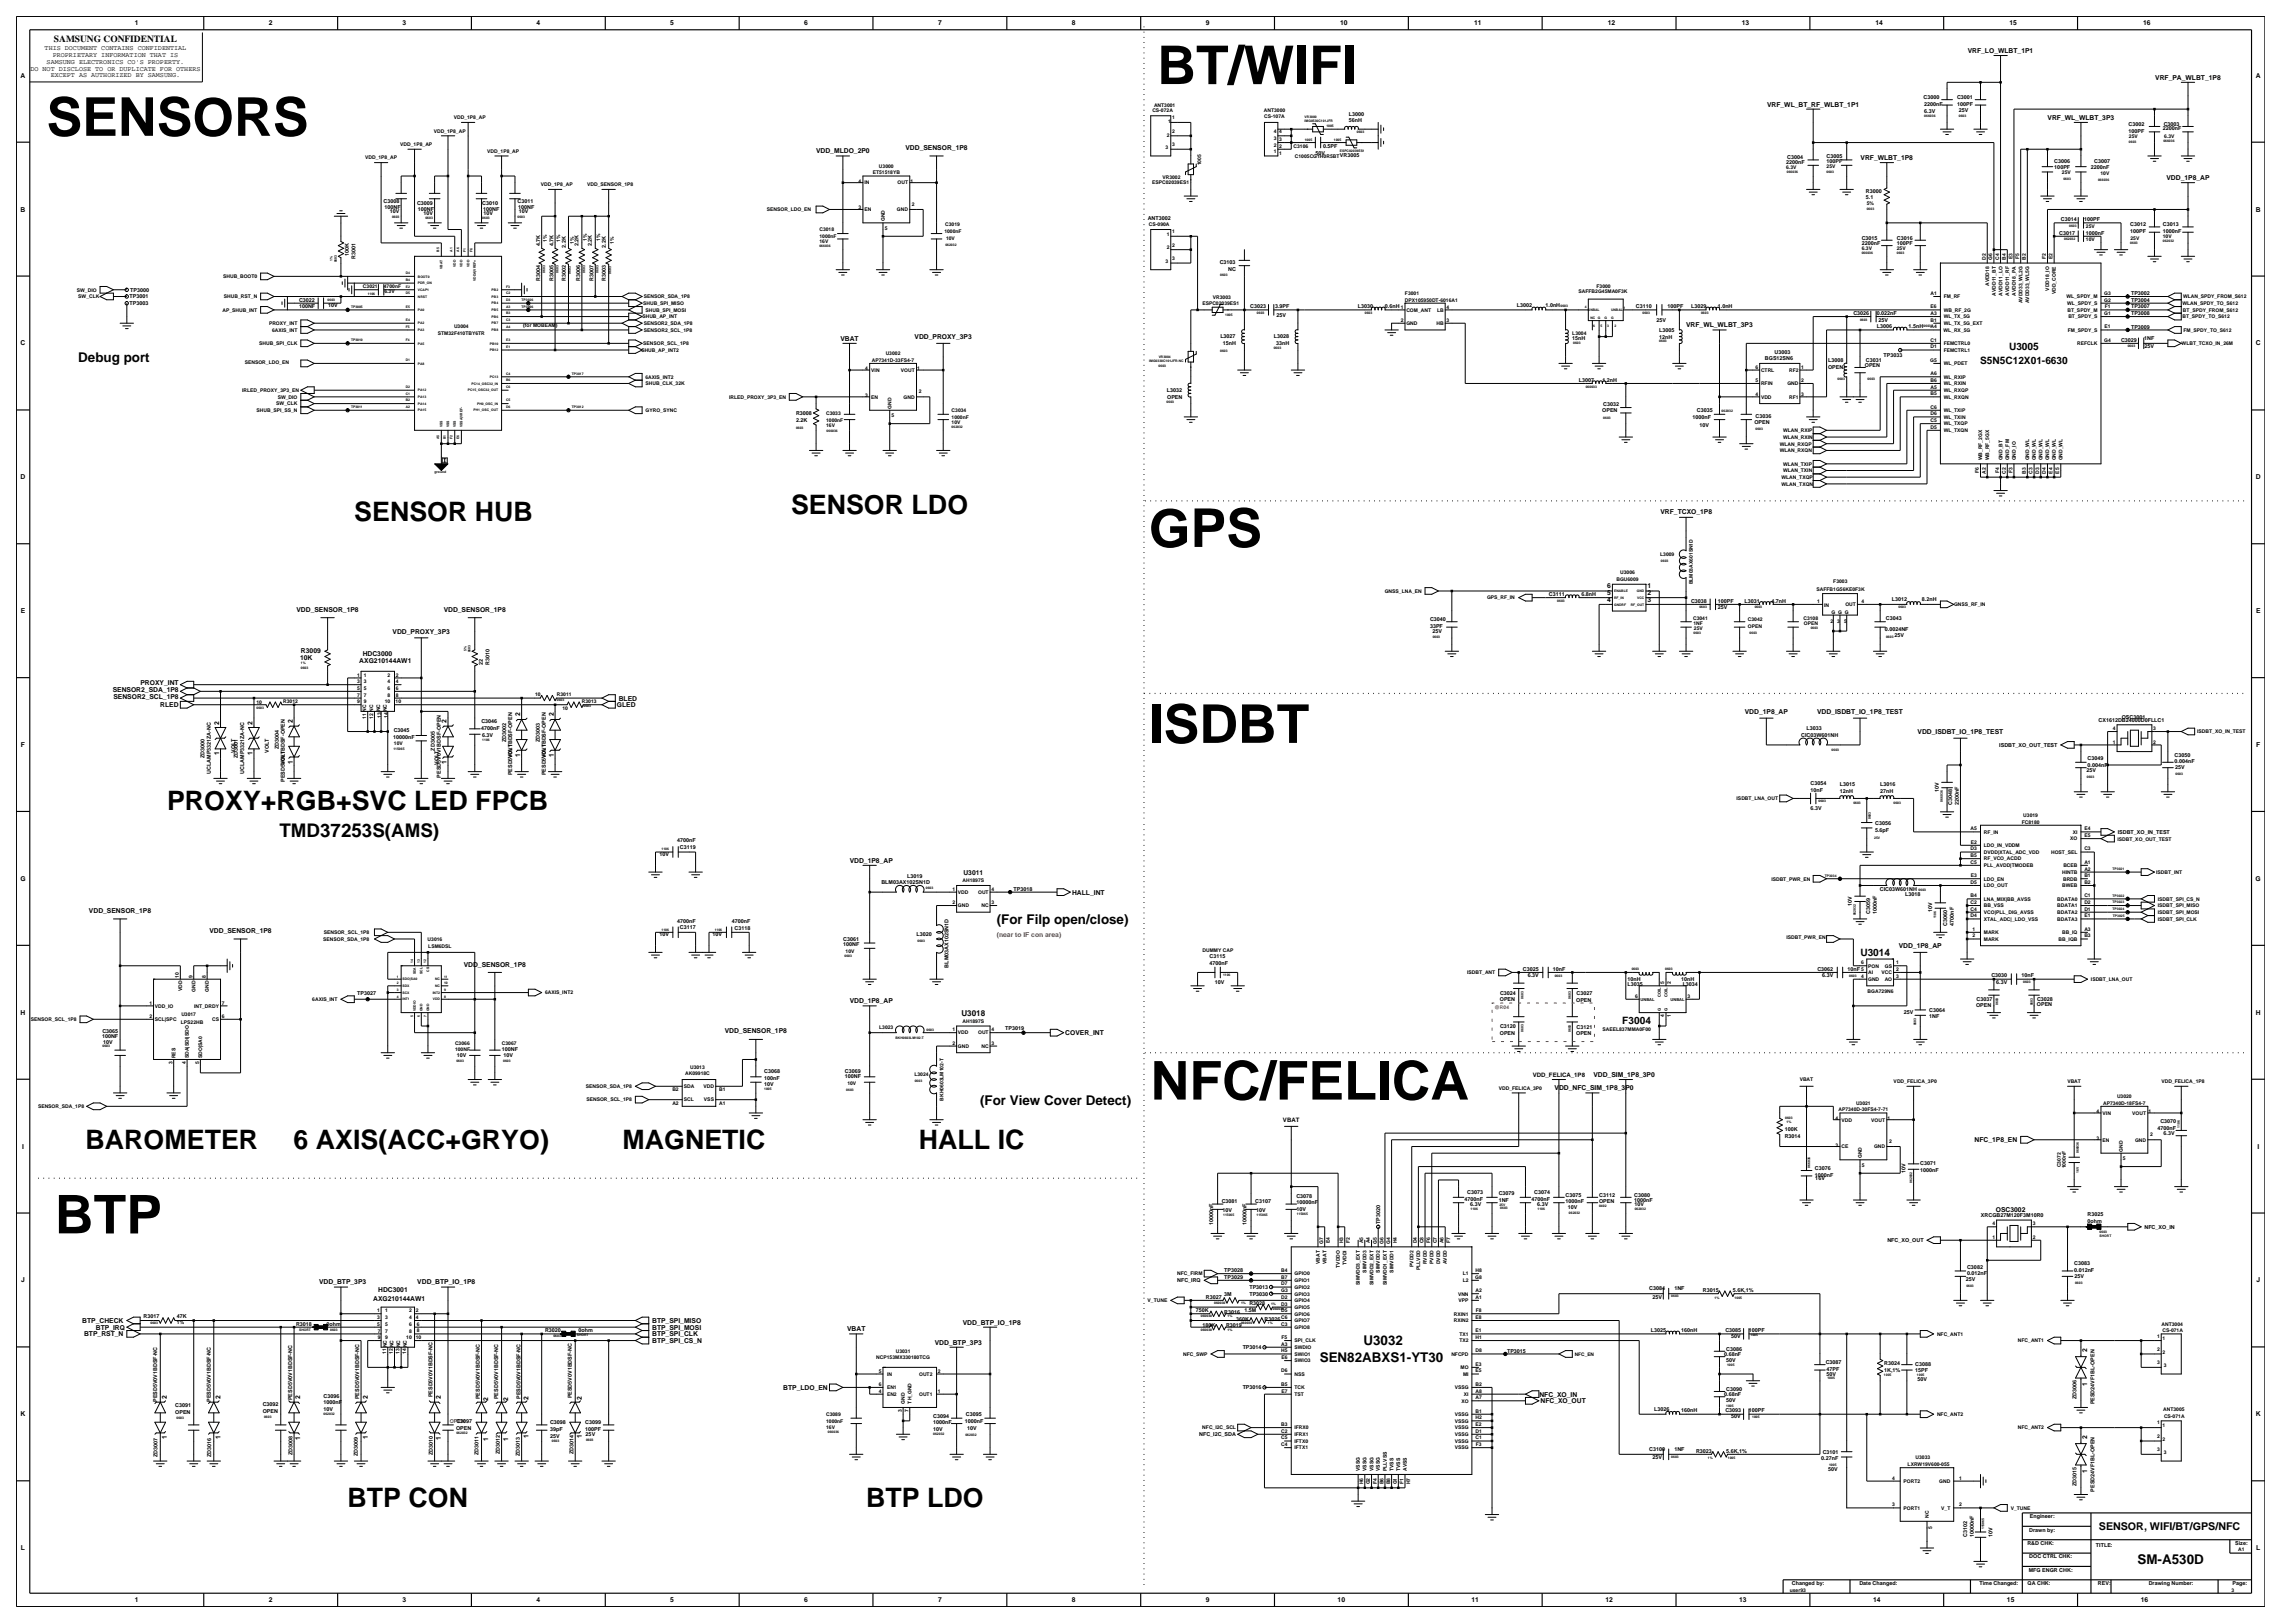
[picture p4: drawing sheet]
<svg xmlns="http://www.w3.org/2000/svg" width="420mm" height="297mm" viewBox="0 0 420 297" stroke-linecap="round" stroke-linejoin="round" font-family="sans-serif">
<defs><g id="words">
<g font-size="9.8">
<text x="211.8" y="15.4">BT/WIFI</text>
<text x="8.5" y="24.9">SENSORS</text>
<text x="210.2" y="100.1">GPS</text>
<text x="210.2" y="135.9">ISDBT</text>
<text x="210.6" y="201.2">NFC/FELICA</text>
<text x="10" y="225.7">BTP</text>
</g>
<g font-size="4.9">
<text x="64.8" y="95.3">SENSOR HUB</text>
<text x="144.8" y="94.1">SENSOR LDO</text>
<text x="30.6" y="148.2">PROXY+RGB+SVC LED FPCB</text>
<text x="15.7" y="210.3">BAROMETER</text>
<text x="53.7" y="210.3">6 AXIS(ACC+GRYO)</text>
<text x="113.9" y="210.3">MAGNETIC</text>
<text x="168.1" y="210.3">HALL IC</text>
<text x="63.6" y="275.9">BTP CON</text>
<text x="158.5" y="275.9">BTP LDO</text>
</g>
<text font-size="3.4" x="51.1" y="153.2">TMD37253S(AMS)</text>
<g font-size="2.5">
<text x="14.3" y="66.2">Debug port</text>
<text x="182.4" y="169.1">(For Filp open/close)</text>
<text x="179.4" y="202.1">(For View Cover Detect)</text>
<text x="241.5" y="249.3">SEN82ABXS1-YT30</text>
<text x="249.5" y="246.2">U3032</text>
<text x="391.2" y="286.2">SM-A530D</text>
</g>
<text font-size="2" x="384.1" y="280">SENSOR, WIFI/BT/GPS/NFC</text>
<g font-size="1.9">
<text x="367.7" y="64.1">U3005</text>
<text x="362.4" y="66.5">S5N5C12X01-6630</text>
<text x="340.5" y="174.9">U3014</text>
<text x="296.9" y="187.4">F3004</text>
</g>
<text font-size="1.7" x="9.9" y="7.7">SAMSUNG CONFIDENTIAL</text>
<text font-size="1.5" x="176" y="185.8">U3018</text>
<g font-size="1.2">
<text x="24.7" y="4.7">1</text>
<text x="49.2" y="4.7">2</text>
<text x="73.7" y="4.7">3</text>
<text x="98.2" y="4.7">4</text>
<text x="122.7" y="4.7">5</text>
<text x="147.2" y="4.7">6</text>
<text x="171.7" y="4.7">7</text>
<text x="196.2" y="4.7">8</text>
<text x="220.7" y="4.7">9</text>
<text x="245.3" y="4.7">10</text>
<text x="269.8" y="4.7">11</text>
<text x="294.3" y="4.7">12</text>
<text x="318.7" y="4.7">13</text>
<text x="343.2" y="4.7">14</text>
<text x="367.7" y="4.7">15</text>
<text x="392.2" y="4.7">16</text>
<text x="8.2" y="9.2">THIS DOCUMENT CONTAINS CONFIDENTIAL</text>
<text x="8.5" y="11.7">SAMSUNG ELECTRONICS CO'S PROPERTY.</text>
<text x="9.6" y="10.5">PROPRIETARY INFORMATION THAT IS</text>
<text x="360.1" y="9.7">VRF_LO_WLBT_1P1</text>
<text x="3.8" y="14.2">A</text>
<text x="5.6" y="12.9">DO NOT DISCLOSE TO OR DUPLICATE FOR OTHERS</text>
<text x="9.3" y="14.1">EXCEPT AS AUTHORIZED BY SAMSUNG.</text>
<text x="394.4" y="14.6">VRF_PA_WLBT_1P8</text>
<text x="412.8" y="14.2">A</text>
<text x="323.4" y="19.5">VRF_WL_BT_RF_WLBT_1P1</text>
<text x="374.7" y="21.9">VRF_WL_WLBT_3P3</text>
<text x="149.3" y="28.1">VDD_MLDO_2P0</text>
<text x="165.7" y="27.4">VDD_SENSOR_1P8</text>
<text x="340.5" y="29.3">VRF_WLBT_1P8</text>
<text x="396.5" y="33">VDD_1P8_AP</text>
<text x="3.8" y="38.7">B</text>
<text x="412.8" y="38.7">B</text>
<text x="308.6" y="59.9">VRF_WL_WLBT_3P3</text>
<text x="3.8" y="63.2">C</text>
<text x="153.8" y="62.4">VBAT</text>
<text x="167.4" y="62">VDD_PROXY_3P3</text>
<text x="412.8" y="63.2">C</text>
<text x="3.8" y="87.7">D</text>
<text x="412.8" y="87.7">D</text>
<text x="303.9" y="94.1">VRF_TCXO_1P8</text>
<text x="294.1" y="107.7">6</text>
<text x="301.5" y="107.7">1</text>
<text x="3.8" y="112.2">E</text>
<text x="54.3" y="112">VDD_SENSOR_1P8</text>
<text x="81.2" y="112">VDD_SENSOR_1P8</text>
<text x="294.1" y="110.1">4</text>
<text x="294.1" y="108.9">5</text>
<text x="301.5" y="108.9">2</text>
<text x="301.5" y="110.1">3</text>
<text x="412.9" y="112.2">E</text>
<text x="55.1" y="119.5">R3009</text>
<text x="71.9" y="115.9">VDD_PROXY_3P3</text>
<text x="25.7" y="125.4">PROXY_INT</text>
<text x="54.9" y="120.7">10K</text>
<text x="65.8" y="121.3">AXG210144AW1</text>
<text x="66.4" y="120.1">HDC3000</text>
<text x="20.6" y="126.6">SENSOR2_SDA_1P8</text>
<text x="20.8" y="127.9">SENSOR2_SCL_1P8</text>
<text x="29.3" y="129.4">RLED</text>
<text x="95.2" y="131.1" transform="rotate(-90 95.2 131.1)">2</text>
<text x="101.3" y="131.1" transform="rotate(-90 101.3 131.1)">2</text>
<text x="112.9" y="129.4">GLED</text>
<text x="113.2" y="128.2">BLED</text>
<text x="319.3" y="130.6">VDD_1P8_AP</text>
<text x="332.5" y="130.6">VDD_ISDBT_IO_1P8_TEST</text>
<text x="3.8" y="136.7">F</text>
<text x="40.1" y="132.6" transform="rotate(-90 40.1 132.6)">2</text>
<text x="46.2" y="132.6" transform="rotate(-90 46.2 132.6)">2</text>
<text x="53.6" y="132.3" transform="rotate(-90 53.6 132.3)">2</text>
<text x="81.7" y="132.3" transform="rotate(-90 81.7 132.3)">2</text>
<text x="350.9" y="134.3">VDD_ISDBT_IO_1P8_TEST</text>
<text x="412.9" y="136.7">F</text>
<text x="40.1" y="138.2" transform="rotate(-90 40.1 138.2)">1</text>
<text x="46.2" y="138.2" transform="rotate(-90 46.2 138.2)">1</text>
<text x="53.6" y="139.7" transform="rotate(-90 53.6 139.7)">1</text>
<text x="81.7" y="139.7" transform="rotate(-90 81.7 139.7)">1</text>
<text x="95.2" y="138.5" transform="rotate(-90 95.2 138.5)">1</text>
<text x="101.3" y="138.5" transform="rotate(-90 101.3 138.5)">1</text>
<text x="3.7" y="161.2">G</text>
<text x="155.5" y="157.9">VDD_1P8_AP</text>
<text x="176.3" y="160">U3011</text>
<text x="412.8" y="161.2">G</text>
<text x="16.3" y="167.1">VDD_SENSOR_1P8</text>
<text x="196.2" y="163.7">HALL_INT</text>
<text x="38.3" y="170.7">VDD_SENSOR_1P8</text>
<text x="347.5" y="173.5">VDD_1P8_AP</text>
<text x="84.9" y="176.9">VDD_SENSOR_1P8</text>
<text x="3.8" y="185.7">H</text>
<text x="155.5" y="183.6">VDD_1P8_AP</text>
<text x="412.8" y="185.7">H</text>
<text x="132.6" y="189.1">VDD_SENSOR_1P8</text>
<text x="195" y="189.4">COVER_INT</text>
<text x="291.6" y="197.1">VDD_SIM_1P8_3P0</text>
<text x="284.5" y="199.5">VDD_NFC_SIM_1P8_3P0</text>
<text x="361.4" y="209">NFC_1P8_EN</text>
<text x="4" y="210.2">I</text>
<text x="413.1" y="210.2">I</text>
<text x="365.3" y="221.7">OSC3002</text>
<text x="3.9" y="234.7">J</text>
<text x="58.4" y="235">VDD_BTP_3P3</text>
<text x="68.3" y="238">AXG210144AW1</text>
<text x="69.2" y="236.5">HDC3001</text>
<text x="76.4" y="235">VDD_BTP_IO_1P8</text>
<text x="412.9" y="234.7">J</text>
<text x="15.1" y="242.1">BTP_CHECK</text>
<text x="15.4" y="244.5">BTP_RST_N</text>
<text x="17.5" y="243.3">BTP_IRQ</text>
<text x="119.3" y="242.1">BTP_SPI_MISO</text>
<text x="119.3" y="243.3">BTP_SPI_MOSI</text>
<text x="119.3" y="244.5">BTP_SPI_CLK</text>
<text x="119.3" y="245.7">BTP_SPI_CS_N</text>
<text x="155" y="243.6">VBAT</text>
<text x="176.2" y="242.4">VDD_BTP_IO_1P8</text>
<text x="171.1" y="246">VDD_BTP_3P3</text>
<text x="382" y="247.5" transform="rotate(-90 382 247.5)">2</text>
<text x="30.6" y="256" transform="rotate(-90 30.6 256)">2</text>
<text x="40.4" y="256" transform="rotate(-90 40.4 256)">2</text>
<text x="54.9" y="256" transform="rotate(-90 54.9 256)">2</text>
<text x="67.3" y="256" transform="rotate(-90 67.3 256)">2</text>
<text x="80.7" y="256" transform="rotate(-90 80.7 256)">2</text>
<text x="89.3" y="256.3" transform="rotate(-90 89.3 256.3)">2</text>
<text x="93" y="256.3" transform="rotate(-90 93 256.3)">2</text>
<text x="96.7" y="256.1" transform="rotate(-90 96.7 256.1)">2</text>
<text x="106.5" y="256.1" transform="rotate(-90 106.5 256.1)">2</text>
<text x="143.3" y="254.3">BTP_LDO_EN</text>
<text x="281.7" y="255.6">NFC_XO_IN</text>
<text x="281.9" y="256.8">NFC_XO_OUT</text>
<text x="382" y="253.6" transform="rotate(-90 382 253.6)">1</text>
<text x="3.8" y="259.2">K</text>
<text x="30.6" y="263.4" transform="rotate(-90 30.6 263.4)">1</text>
<text x="40.4" y="263.4" transform="rotate(-90 40.4 263.4)">1</text>
<text x="54.9" y="263.4" transform="rotate(-90 54.9 263.4)">1</text>
<text x="67.3" y="263.4" transform="rotate(-90 67.3 263.4)">1</text>
<text x="80.7" y="263.4" transform="rotate(-90 80.7 263.4)">1</text>
<text x="89.3" y="263.7" transform="rotate(-90 89.3 263.7)">1</text>
<text x="93" y="263.7" transform="rotate(-90 93 263.7)">1</text>
<text x="96.7" y="263.1" transform="rotate(-90 96.7 263.1)">1</text>
<text x="106.5" y="263.1" transform="rotate(-90 106.5 263.1)">1</text>
<text x="382" y="263.4" transform="rotate(-90 382 263.4)">2</text>
<text x="412.8" y="259.2">K</text>
<text x="382" y="269.6" transform="rotate(-90 382 269.6)">1</text>
<text x="3.8" y="283.7">L</text>
<text x="412.9" y="283.7">L</text>
<text x="24.7" y="293.2">1</text>
<text x="49.2" y="293.2">2</text>
<text x="73.7" y="293.2">3</text>
<text x="98.2" y="293.2">4</text>
<text x="122.7" y="293.2">5</text>
<text x="147.2" y="293.2">6</text>
<text x="171.7" y="293.2">7</text>
<text x="196.2" y="293.2">8</text>
<text x="220.7" y="293.2">9</text>
<text x="244.8" y="293.2">10</text>
<text x="269.3" y="293.2">11</text>
<text x="293.8" y="293.2">12</text>
<text x="318.3" y="293.2">13</text>
<text x="342.8" y="293.2">14</text>
<text x="367.3" y="293.2">15</text>
<text x="391.8" y="293.2">16</text>
</g>
<text font-size="1.2" fill="#f00" x="182.4" y="171.5">(near to IF con area)</text>
<g font-size="1.1">
<text x="280.5" y="197">VDD_FELICA_1P8</text>
<text x="234.8" y="205.3">VBAT</text>
</g>
<g font-size="1">
<text x="246.8" y="21.2">L3000</text>
<text x="246.8" y="22.4">56nH</text>
<text x="352" y="18.1">C3000</text>
<text x="352.2" y="19.4">2200nF</text>
<text x="352.2" y="20.6">6.3V</text>
<text x="358.2" y="18.1">C3001</text>
<text x="358.2" y="19.3">100PF</text>
<text x="358.5" y="20.6">25V</text>
<text x="389.5" y="23">C3002</text>
<text x="395.8" y="23.7">2200nF</text>
<text x="396" y="23">C3003</text>
<text x="240.7" y="28.3">50V</text>
<text x="242.1" y="27.2">0.5PF</text>
<text x="327.1" y="29.1">C3004</text>
<text x="334.3" y="29.8">100PF</text>
<text x="334.3" y="28.9">C3005</text>
<text x="376" y="29.8">C3006</text>
<text x="383.3" y="29.8">C3007</text>
<text x="389.5" y="24.3">100PF</text>
<text x="326.9" y="30.1">2200nF</text>
<text x="341.5" y="35.3">R3000</text>
<text x="376" y="31">100PF</text>
<text x="382.7" y="31">2200nF</text>
<text x="70.2" y="37.2">C3008</text>
<text x="70.4" y="38.3">100NF</text>
<text x="71.4" y="39">10V</text>
<text x="76.3" y="37.5">C3009</text>
<text x="76.5" y="38.6">100NF</text>
<text x="77.5" y="39.3">10V</text>
<text x="88.3" y="37.5">C3010</text>
<text x="88.4" y="38.6">100NF</text>
<text x="88.5" y="39.3">10V</text>
<text x="94.7" y="37.2">C3011</text>
<text x="94.8" y="38.3">100NF</text>
<text x="94.9" y="39">10V</text>
<text x="210" y="40.2">ANT3002</text>
<text x="341.5" y="36.5">5.1</text>
<text x="377.1" y="40.5">C3014</text>
<text x="381.4" y="40.5">100PF</text>
<text x="389.9" y="41.4">C3012</text>
<text x="395.8" y="41.4">C3013</text>
<text x="63.8" y="46.8" transform="rotate(-90 63.8 46.8)">100K</text>
<text x="65.1" y="47.4" transform="rotate(-90 65.1 47.4)">R3001</text>
<text x="98.8" y="45.1" transform="rotate(-90 98.8 45.1)">4.7K</text>
<text x="101.3" y="45.1" transform="rotate(-90 101.3 45.1)">4.7K</text>
<text x="103.5" y="45.3" transform="rotate(-90 103.5 45.3)">2.2K</text>
<text x="105.9" y="45.1" transform="rotate(-90 105.9 45.1)">2.2K</text>
<text x="108.3" y="45.1" transform="rotate(-90 108.3 45.1)">2.2K</text>
<text x="110.9" y="45.3" transform="rotate(-90 110.9 45.3)">2.2K</text>
<text x="340.7" y="43.9">C3015</text>
<text x="340.7" y="44.8">2200nF</text>
<text x="347.1" y="43.9">C3016</text>
<text x="347.1" y="44.8">100PF</text>
<text x="376.8" y="42.9">C3017</text>
<text x="381.7" y="42.9">1000nF</text>
<text x="389.9" y="42.6">100PF</text>
<text x="395.8" y="42.6">1000nF</text>
<text x="23.8" y="53.4">TP3000</text>
<text x="98.8" y="51.5" transform="rotate(-90 98.8 51.5)">R3004</text>
<text x="101.3" y="51.5" transform="rotate(-90 101.3 51.5)">R3005</text>
<text x="103.5" y="51.3" transform="rotate(-90 103.5 51.3)">R3002</text>
<text x="106.2" y="51.5" transform="rotate(-90 106.2 51.5)">R3006</text>
<text x="108.6" y="51.5" transform="rotate(-90 108.6 51.5)">R3007</text>
<text x="110.9" y="51.3" transform="rotate(-90 110.9 51.3)">R3003</text>
<text x="223.2" y="48.4">C3103</text>
<text x="224.8" y="49.7">NC</text>
<text x="390" y="54">TP3002</text>
<text x="23.7" y="55.8">TP3003</text>
<text x="23.7" y="54.6">TP3001</text>
<text x="54.7" y="55.2">C3022</text>
<text x="54.7" y="56.4">100NF</text>
<text x="60" y="56.2">10V</text>
<text x="228.8" y="56.4">C3023</text>
<text x="233.4" y="56.4">3.9PF</text>
<text x="233.6" y="57.9">25V</text>
<text x="248.5" y="56.4">L3030</text>
<text x="253.5" y="56.4">0.6nH 1</text>
<text x="277.6" y="56.1">L3002</text>
<text x="282.8" y="56.1">1.0nH</text>
<text x="299.4" y="56.4">C3110</text>
<text x="303.2" y="58.9">25V</text>
<text x="305.2" y="56.4">100PF</text>
<text x="309.5" y="56.4">L3029</text>
<text x="314.4" y="56.4">1.0nH</text>
<text x="339.2" y="57.6">C3026</text>
<text x="343.5" y="57.6">0.022nF</text>
<text x="343.8" y="58.8">25V</text>
<text x="390" y="57.7">TP3008</text>
<text x="390" y="55.2">TP3004</text>
<text x="390" y="56.4">TP3007</text>
<text x="223.3" y="61.8">L3027</text>
<text x="223.8" y="63.1">15nH</text>
<text x="233.1" y="61.8">L3028</text>
<text x="233.6" y="63.1">33nH</text>
<text x="287.7" y="62.2">15nH</text>
<text x="303.7" y="60.7">L3005</text>
<text x="303.7" y="62">12nH</text>
<text x="323" y="65.9">BGS12SN6</text>
<text x="324.8" y="64.7">U3003</text>
<text x="343.5" y="60.1">L3006</text>
<text x="344.7" y="65.3">TP3033</text>
<text x="349.3" y="60.1">1.5nH</text>
<text x="388.2" y="62.5">C3029</text>
<text x="390" y="60.1">TP3009</text>
<text x="392.4" y="62.3">1NF</text>
<text x="392.4" y="63.7">25V</text>
<text x="213.5" y="71.6">L3032</text>
<text x="289" y="69.9">L3007</text>
<text x="293.2" y="69.9">1.2nH</text>
<text x="334.5" y="66.3">L3008</text>
<text x="334.5" y="67.5">OPEN</text>
<text x="341.3" y="67.2">OPEN</text>
<text x="341.5" y="66.3">C3031</text>
<text x="145.7" y="76">R3008</text>
<text x="145.7" y="77.2">2.2K</text>
<text x="213.6" y="72.9">OPEN</text>
<text x="293.2" y="75.5">OPEN</text>
<text x="293.4" y="74.2">C3032</text>
<text x="309.8" y="76.7">1000nF</text>
<text x="310.6" y="75.5">C3035</text>
<text x="321.1" y="77.6">OPEN</text>
<text x="321.3" y="76.4">C3036</text>
<text x="311" y="78.1">10V</text>
<text x="261.7" y="113.6">C3040</text>
<text x="283.5" y="109.1">C3111</text>
<text x="289.4" y="109.1">6.8nH</text>
<text x="309.5" y="110.3">C3038</text>
<text x="314.4" y="111.5">25V</text>
<text x="314.4" y="110.3">100PF</text>
<text x="319.3" y="110.3">L3031</text>
<text x="324.2" y="110.3">4.7nH</text>
<text x="345.1" y="113.4">C3043</text>
<text x="346.2" y="110">L3012</text>
<text x="351.7" y="110">8.2nH</text>
<text x="261.7" y="114.9">33PF</text>
<text x="262.2" y="115.8">25V</text>
<text x="344.9" y="115.4">0.0024NF</text>
<text x="346.7" y="116.6">25V</text>
<text x="88.3" y="121.6" transform="rotate(-90 88.3 121.6)">22</text>
<text x="89.6" y="121.6" transform="rotate(-90 89.6 121.6)">R3010</text>
<text x="388.3" y="131.5">OSC3001</text>
<text x="43" y="137.8" transform="rotate(-90 43 137.8)">VOLT</text>
<text x="49.2" y="137.8" transform="rotate(-90 49.2 137.8)">VOLT</text>
<text x="51" y="137" transform="rotate(-90 51 137)">ZD3004</text>
<text x="71.9" y="135.2">10000nF</text>
<text x="72.1" y="134">C3045</text>
<text x="79.6" y="137.4" transform="rotate(-90 79.6 137.4)">ZD3005</text>
<text x="88.1" y="133.5">4700nF</text>
<text x="88.1" y="132.3">C3046</text>
<text x="88.2" y="134.8">6.3V</text>
<text x="92.7" y="135.8" transform="rotate(-90 92.7 135.8)">ZD3002</text>
<text x="98.8" y="135.8" transform="rotate(-90 98.8 135.8)">ZD3003</text>
<text x="329.6" y="134.8">CIC03W601NH</text>
<text x="330.6" y="133.6">L3033</text>
<text x="365.9" y="136.7">ISDBT_XO_OUT_TEST</text>
<text x="384" y="132.1">CX1612DB24000D0FLLC1</text>
<text x="37.4" y="138.8" transform="rotate(-90 37.4 138.8)">ZD3000</text>
<text x="38.6" y="141.6" transform="rotate(-90 38.6 141.6)">UCLAMP3321ZA-NC</text>
<text x="43.5" y="138.8" transform="rotate(-90 43.5 138.8)">ZD3001</text>
<text x="44.7" y="141.6" transform="rotate(-90 44.7 141.6)">UCLAMP3321ZA-NC</text>
<text x="52.1" y="143.1" transform="rotate(-90 52.1 143.1)">PESD5V0V1BDSF-OPEN</text>
<text x="52.1" y="140" transform="rotate(-90 52.1 140)">VOLT</text>
<text x="80.3" y="140" transform="rotate(-90 80.3 140)">VOLT</text>
<text x="80.7" y="142.3" transform="rotate(-90 80.7 142.3)">PESD5V0V1BDSF-OPEN</text>
<text x="93.8" y="141.9" transform="rotate(-90 93.8 141.9)">PESD5V0V1BDSF-OPEN</text>
<text x="93.8" y="138.8" transform="rotate(-90 93.8 138.8)">VOLT</text>
<text x="99.9" y="141.9" transform="rotate(-90 99.9 141.9)">PESD5V0V1BDSF-OPEN</text>
<text x="99.9" y="138.8" transform="rotate(-90 99.9 138.8)">VOLT</text>
<text x="331.3" y="143.7">C3054</text>
<text x="336.7" y="143.9">L3015</text>
<text x="344.1" y="143.9">L3016</text>
<text x="381.8" y="141.3">25V</text>
<text x="382" y="139.1">C3049</text>
<text x="382" y="140.3">0.004nF</text>
<text x="398" y="139.7">0.004nF</text>
<text x="398" y="138.4">C3050</text>
<text x="398" y="140.7">25V</text>
<text x="331.3" y="144.9">10nF</text>
<text x="331.3" y="148.3">6.3V</text>
<text x="336.7" y="145.1">12nH</text>
<text x="344.1" y="145.1">27nH</text>
<text x="354.8" y="144.9" transform="rotate(-90 354.8 144.9)">10V</text>
<text x="357.2" y="147.3" transform="rotate(-90 357.2 147.3)">C3048</text>
<text x="358.5" y="147.3" transform="rotate(-90 358.5 147.3)">2200nF</text>
<text x="123.9" y="154.1">4700nF</text>
<text x="124.4" y="155.4">C3119</text>
<text x="343.2" y="152.2">5.6pF</text>
<text x="343.2" y="151">C3056</text>
<text x="387.6" y="152.6">ISDBT_XO_IN_TEST</text>
<text x="120.7" y="156.6">10V</text>
<text x="161.3" y="161.8">BLM03AX102SN1D</text>
<text x="166" y="160.7">L3019</text>
<text x="185.5" y="163">TP3018</text>
<text x="338.9" y="165.7" transform="rotate(-90 338.9 165.7)">10V</text>
<text x="342.2" y="167.2" transform="rotate(-90 342.2 167.2)">C3059</text>
<text x="343.5" y="167.2" transform="rotate(-90 343.5 167.2)">1000nF</text>
<text x="344" y="163">CIC03W601NH</text>
<text x="348.7" y="163.9">L3018</text>
<text x="353.6" y="167" transform="rotate(-90 353.6 167)">10V</text>
<text x="120.7" y="171.3">10V</text>
<text x="123.9" y="168.8">4700nF</text>
<text x="124.4" y="170.1">C3117</text>
<text x="130.4" y="171.3">10V</text>
<text x="133.9" y="168.9">4700nF</text>
<text x="134.4" y="170.1">C3118</text>
<text x="154.3" y="173.1">100NF</text>
<text x="154.3" y="172.2">C3061</text>
<text x="167.7" y="171.3">L3020</text>
<text x="356.3" y="169.4" transform="rotate(-90 356.3 169.4)">C3060</text>
<text x="357.5" y="169.4" transform="rotate(-90 357.5 169.4)">4700nF</text>
<text x="173.6" y="177" transform="rotate(-90 173.6 177)">BLM03AX102SN1D</text>
<text x="221.4" y="176.5">4700nF</text>
<text x="221.4" y="175.3">C3115</text>
<text x="278.7" y="177.6">C3025</text>
<text x="279.6" y="178.9">6.3V</text>
<text x="284.2" y="177.6">10nF</text>
<text x="297.9" y="179.5">10nH</text>
<text x="307.6" y="179.5">10nH</text>
<text x="332.6" y="177.6">C3062</text>
<text x="333.5" y="178.9">6.3V</text>
<text x="338.1" y="177.6">10nF 5</text>
<text x="364.4" y="178.9">C3030</text>
<text x="369.9" y="178.9">10nF</text>
<text x="65.4" y="182">TP3027</text>
<text x="222.3" y="180.1">10V</text>
<text x="274.5" y="183.2">OPEN</text>
<text x="274.5" y="182">C3024</text>
<text x="288.5" y="183.3">OPEN</text>
<text x="288.5" y="182.1">C3027</text>
<text x="297.9" y="180.4">L3035</text>
<text x="307.9" y="180.4">L3034</text>
<text x="348.4" y="185.6">25V</text>
<text x="353.1" y="185.1">C3064</text>
<text x="361.6" y="184.2">OPEN</text>
<text x="361.7" y="183.1">C3037</text>
<text x="365.3" y="180.1">6.3V</text>
<text x="372.8" y="184.1">OPEN</text>
<text x="372.8" y="183.1">C3028</text>
<text x="18.7" y="189.9">100NF</text>
<text x="18.7" y="189">C3065</text>
<text x="18.9" y="191">10V</text>
<text x="184" y="188.4">TP3019</text>
<text x="274.5" y="189.3">OPEN</text>
<text x="274.5" y="188.2">C3120</text>
<text x="288.5" y="189.4">OPEN</text>
<text x="288.5" y="188.2">C3121</text>
<text x="353.1" y="186.4">1NF</text>
<text x="83.6" y="193.3">10V</text>
<text x="91.8" y="192.4">100NF</text>
<text x="92.2" y="193.3">10V</text>
<text x="139.9" y="196.3">C3068</text>
<text x="139.9" y="197.5">100nF</text>
<text x="154.6" y="197.3">100NF</text>
<text x="154.6" y="196.4">C3069</text>
<text x="139.9" y="198.8">10V</text>
<text x="326.6" y="207">100K</text>
<text x="326.6" y="208.3">R3014</text>
<text x="394.9" y="206.7">4700nF</text>
<text x="395.4" y="205.5">C3070</text>
<text x="395.9" y="207.6">6.3V</text>
<text x="332.1" y="215.3">1000nF</text>
<text x="332.1" y="214.1">C3076</text>
<text x="348.7" y="214.7" transform="rotate(-90 348.7 214.7)">10V</text>
<text x="351.4" y="213.1">C3071</text>
<text x="351.4" y="214.4">1000nF</text>
<text x="223.6" y="220.2">C3081</text>
<text x="223.7" y="221.8">10V</text>
<text x="229.7" y="220.2">C3107</text>
<text x="229.9" y="221.8">10V</text>
<text x="237.2" y="219.2">C3078</text>
<text x="237.2" y="220.4">10000nF</text>
<text x="237.2" y="221.6">10V</text>
<text x="268" y="219.8">4700nF</text>
<text x="268.5" y="218.6">C3073</text>
<text x="269.1" y="220.7">6.3V</text>
<text x="274.3" y="219.9">1NF</text>
<text x="274.3" y="218.7">C3079</text>
<text x="280.3" y="219.8">4700nF</text>
<text x="280.8" y="218.6">C3074</text>
<text x="281.3" y="220.7">6.3V</text>
<text x="286.5" y="219">C3075</text>
<text x="286.5" y="220.2">1000nF</text>
<text x="286.9" y="221.2">10V</text>
<text x="292.6" y="220.2">OPEN</text>
<text x="292.6" y="219">C3112</text>
<text x="299.1" y="219">C3080</text>
<text x="299.1" y="219.9">1000nF</text>
<text x="299.1" y="220.6">10V</text>
<text x="332.2" y="216">16V</text>
<text x="222" y="224.2" transform="rotate(-90 222 224.2)">10000nF</text>
<text x="228.1" y="224.2" transform="rotate(-90 228.1 224.2)">10000nF</text>
<text x="252.6" y="224" transform="rotate(-90 252.6 224)">TP3020</text>
<text x="345.4" y="227.3">NFC_XO_OUT</text>
<text x="362.5" y="222.7">XRCGB27M120F3M10R0</text>
<text x="382" y="223.7">0ohm</text>
<text x="382" y="222.5">R3025</text>
<text x="392.4" y="224.8">NFC_XO_IN</text>
<text x="224" y="232.8">TP3028</text>
<text x="360" y="232.1">C3082</text>
<text x="360" y="233.4">0.012nF</text>
<text x="379.6" y="232.7">0.012nF</text>
<text x="379.6" y="231.5">C3083</text>
<text x="379.7" y="233.8">25V</text>
<text x="215.4" y="234.6">NFC_IRQ</text>
<text x="220.7" y="237.6">R3027</text>
<text x="224" y="237.2">3M</text>
<text x="224" y="234">TP3029</text>
<text x="228.7" y="237.1">TP3030</text>
<text x="228.7" y="238.9">R3028</text>
<text x="228.7" y="235.9">TP3013</text>
<text x="301.8" y="236.1">C3084</text>
<text x="302.4" y="237.6">25V</text>
<text x="306.4" y="236.1">1NF</text>
<text x="311.6" y="236.4">R3015</text>
<text x="317.1" y="236.4">5.6K,1%</text>
<text x="359.8" y="234.4">25V</text>
<text x="26.3" y="241.1">R3017</text>
<text x="32.4" y="241.1">47K</text>
<text x="54.2" y="242.6">R3018</text>
<text x="59.8" y="242.6">0ohm</text>
<text x="99.7" y="243.8">R3020</text>
<text x="105.9" y="243.8">0ohm</text>
<text x="218.8" y="240.1">750K</text>
<text x="220.1" y="242.9">180K</text>
<text x="224" y="240.4">R3016</text>
<text x="224.4" y="242.9">R3019</text>
<text x="226.2" y="241.6">360K</text>
<text x="227.7" y="240.1">1.5M</text>
<text x="231.4" y="241.6">R3026</text>
<text x="302.1" y="243.8">L3025</text>
<text x="307.6" y="243.8">160nH</text>
<text x="315.8" y="243.8">C3085</text>
<text x="316.8" y="244.8">50V</text>
<text x="320" y="243.8">100PF</text>
<text x="227.4" y="246.9">TP3014</text>
<text x="275.8" y="247.5">TP3015</text>
<text x="315.5" y="248.2">0.68nF</text>
<text x="315.9" y="247.1">C3086</text>
<text x="315.9" y="249.3">50V</text>
<text x="334.1" y="249.7">C3087</text>
<text x="334.3" y="250.8">47PF</text>
<text x="334.3" y="251.7">50V</text>
<text x="344.8" y="249.7">R3024</text>
<text x="344.8" y="251">1K,1%</text>
<text x="350.5" y="251.1">15PF</text>
<text x="350.5" y="249.9">C3088</text>
<text x="28.8" y="256.5" transform="rotate(-90 28.8 256.5)">PESD5V0V1BDSF-NC</text>
<text x="32.1" y="257.5">C3091</text>
<text x="38.6" y="256.5" transform="rotate(-90 38.6 256.5)">PESD5V0V1BDSF-NC</text>
<text x="48.1" y="257.3">C3092</text>
<text x="53.5" y="256.2" transform="rotate(-90 53.5 256.2)">PESD5V0V1BDSF-NC</text>
<text x="59.2" y="257">1000nF</text>
<text x="59.2" y="255.7">C3096</text>
<text x="65.8" y="256" transform="rotate(-90 65.8 256)">PESD5V0V1BDSF-NC</text>
<text x="79.1" y="255.7" transform="rotate(-90 79.1 255.7)">PESD5V0V1BDSF-NC</text>
<text x="87.8" y="256" transform="rotate(-90 87.8 256)">PESD5V0V1BDSF-NC</text>
<text x="91.2" y="256" transform="rotate(-90 91.2 256)">PESD5V0V1BDSF-NC</text>
<text x="95.3" y="256" transform="rotate(-90 95.3 256)">PESD5V0V1BDSF-NC</text>
<text x="104.7" y="255.9" transform="rotate(-90 104.7 255.9)">PESD5V0V1BDSF-NC</text>
<text x="227.4" y="254.2">TP3016</text>
<text x="315.5" y="255.5">0.68nF</text>
<text x="315.9" y="254.5">C3090</text>
<text x="315.9" y="256.6">50V</text>
<text x="350.9" y="252.8">50V</text>
<text x="380" y="256" transform="rotate(-90 380 256)">ZD3006</text>
<text x="383.3" y="257" transform="rotate(-90 383.3 257)">PESD24VF1BL-OPEN</text>
<text x="32.1" y="258.7">OPEN</text>
<text x="48.1" y="258.5">OPEN</text>
<text x="59.2" y="258.2">10V</text>
<text x="83.5" y="261.6">OPEN</text>
<text x="83.5" y="260.4">C3097</text>
<text x="100.7" y="263.1">25V</text>
<text x="100.7" y="260.6">C3098</text>
<text x="100.7" y="261.8">39pF</text>
<text x="107.1" y="261.8">100PF</text>
<text x="107.1" y="260.6">C3099</text>
<text x="107.2" y="262.9">25V</text>
<text x="170.8" y="261.8">10V</text>
<text x="170.8" y="260.6">1000nF</text>
<text x="170.8" y="259.4">C3094</text>
<text x="176.6" y="260.4">1000nF</text>
<text x="176.8" y="259.2">C3095</text>
<text x="177" y="261.6">10V</text>
<text x="219.5" y="262.8">NFC_I2C_SDA</text>
<text x="302.7" y="258.2">L3026</text>
<text x="307.6" y="258.5">160nH</text>
<text x="315.8" y="258.5">C3093</text>
<text x="316.8" y="259.5">50V</text>
<text x="320" y="258.5">100PF</text>
<text x="28.8" y="266.6" transform="rotate(-90 28.8 266.6)">ZD3007</text>
<text x="38.6" y="266.6" transform="rotate(-90 38.6 266.6)">ZD3016</text>
<text x="53.5" y="266.3" transform="rotate(-90 53.5 266.3)">ZD3008</text>
<text x="65.5" y="266.4" transform="rotate(-90 65.5 266.4)">ZD3009</text>
<text x="79.2" y="266.3" transform="rotate(-90 79.2 266.3)">ZD3010</text>
<text x="87.6" y="266.3" transform="rotate(-90 87.6 266.3)">ZD3011</text>
<text x="91.5" y="266.1" transform="rotate(-90 91.5 266.1)">ZD3012</text>
<text x="95.2" y="266.4" transform="rotate(-90 95.2 266.4)">ZD3013</text>
<text x="105" y="266.1" transform="rotate(-90 105 266.1)">ZD3014</text>
<text x="301.8" y="265.5">C3100</text>
<text x="302.4" y="267">25V</text>
<text x="306.4" y="265.5">1NF</text>
<text x="310.4" y="265.8">R3023</text>
<text x="315.9" y="265.8">5.6K,1%</text>
<text x="333.3" y="267.1">0.27nF</text>
<text x="333.6" y="266">C3101</text>
<text x="334.6" y="269.2">50V</text>
<text x="380" y="271.9" transform="rotate(-90 380 271.9)">ZD3015</text>
<text x="383.3" y="272.9" transform="rotate(-90 383.3 272.9)">PESD24VF1BL-OPEN</text>
<text x="360" y="281.3" transform="rotate(-90 360 281.3)">C3102</text>
<text x="361.2" y="281.3" transform="rotate(-90 361.2 281.3)">10000nF</text>
<text x="364.6" y="281.3" transform="rotate(-90 364.6 281.3)">10V</text>
<text x="371.4" y="280.2">Drawn by:</text>
<text x="371.5" y="277.8">Engineer:</text>
<text x="371" y="282.7">R&amp;D CHK:</text>
<text x="371.3" y="287.6">MFG ENGR CHK:</text>
<text x="371.4" y="285.2">DOC CTRL CHK:</text>
<text x="383.6" y="283">TITLE:</text>
<text x="409.1" y="282.7">Size:</text>
<text x="327.9" y="290.1">Changed by:</text>
<text x="340.3" y="290.1">Date Changed:</text>
<text x="362.2" y="290.1">Time Changed:</text>
<text x="371.1" y="290.1">QA CHK:</text>
<text x="383.9" y="290.1">REV:</text>
<text x="393.2" y="290.1">Drawing Number:</text>
<text x="408.6" y="290.1">Page:</text>
</g>
<text font-size="1" fill="#f00" x="82.3" y="260.4">OPEN</text>
<g font-size=".9">
<text x="83" y="21.8">VDD_1P8_AP</text>
<text x="210.9" y="20.6">CS-072A</text>
<text x="211.2" y="19.6">ANT3001</text>
<text x="213.8" y="22.6">1</text>
<text x="214.5" y="21.8">1</text>
<text x="231.3" y="20.4">ANT3000</text>
<text x="231.4" y="21.6">CS-107A</text>
<text x="66.8" y="29.2">VDD_1P8_AP</text>
<text x="73.3" y="26.7">VDD_1P8_AP</text>
<text x="79.4" y="24.3">VDD_1P8_AP</text>
<text x="89.2" y="28">VDD_1P8_AP</text>
<text x="213.3" y="27.2">3</text>
<text x="213.5" y="25">2</text>
<text x="214.5" y="24.3">2</text>
<text x="214.5" y="26.7">3</text>
<text x="233.1" y="28">1</text>
<text x="233.1" y="26.8">2</text>
<text x="233.1" y="24.4">4</text>
<text x="233.1" y="25.7">3</text>
<text x="234.1" y="24.3">4</text>
<text x="234.1" y="25.8">3</text>
<text x="234.1" y="28.3">1</text>
<text x="234.1" y="27.1">2</text>
<text x="236.7" y="27.1">C3106</text>
<text x="237" y="28.9">C1005CG1H0R5BTVR3005</text>
<text x="389.6" y="25.2">25V</text>
<text x="396.1" y="25.2">6.3V</text>
<text x="99" y="34.1">VDD_1P8_AP</text>
<text x="107.5" y="34.1">VDD_SENSOR_1P8</text>
<text x="157.1" y="33.4">4</text>
<text x="158.2" y="33.8">IN</text>
<text x="159.7" y="31.9">ET51518YB</text>
<text x="160.9" y="30.7">U3000</text>
<text x="164.3" y="33.8">OUT</text>
<text x="166.6" y="33.4">1</text>
<text x="210.8" y="33.7">ESPC02039ES1</text>
<text x="212.7" y="32.8">VR3002</text>
<text x="219.8" y="30.3" transform="rotate(-90 219.8 30.3)">1005</text>
<text x="326.9" y="31">6.3V</text>
<text x="334.3" y="30.7">25V</text>
<text x="377.4" y="31.9">25V</text>
<text x="384.4" y="31.9">10V</text>
<text x="140.3" y="38.7">SENSOR_LDO_EN</text>
<text x="157.1" y="38.3">3</text>
<text x="158.2" y="38.7">EN</text>
<text x="161.9" y="40.5" transform="rotate(-90 161.9 40.5)">GND</text>
<text x="164.2" y="38.7">GND</text>
<text x="166.9" y="37.7">2</text>
<text x="173" y="41.4">C3019</text>
<text x="210.3" y="41.4">CS-090A</text>
<text x="341.6" y="37.5">5%</text>
<text x="381.7" y="41.7">25V</text>
<text x="100" y="44.2" transform="rotate(-90 100 44.2)">1%</text>
<text x="102.5" y="44.2" transform="rotate(-90 102.5 44.2)">1%</text>
<text x="105" y="44.6" transform="rotate(-90 105 44.6)">1%</text>
<text x="107.4" y="44.2" transform="rotate(-90 107.4 44.2)">1%</text>
<text x="109.9" y="44.2" transform="rotate(-90 109.9 44.2)">1%</text>
<text x="112.3" y="44.6" transform="rotate(-90 112.3 44.6)">1%</text>
<text x="150" y="42.3">C3018</text>
<text x="150" y="44.4">16V</text>
<text x="150" y="43.5">1000nF</text>
<text x="161.9" y="42">5</text>
<text x="172.8" y="42.7">1000nF</text>
<text x="173.1" y="43.9">10V</text>
<text x="213.5" y="43.2">1</text>
<text x="213.5" y="45.6">2</text>
<text x="214.5" y="42.7">1</text>
<text x="214.5" y="45.1">2</text>
<text x="214.5" y="47.6">3</text>
<text x="340.7" y="45.7">6.3V</text>
<text x="347.1" y="45.7">25V</text>
<text x="363.4" y="47.5" transform="rotate(-90 363.4 47.5)">D2</text>
<text x="364.6" y="47.5" transform="rotate(-90 364.6 47.5)">G6</text>
<text x="365.8" y="47.5" transform="rotate(-90 365.8 47.5)">C4</text>
<text x="367.1" y="47.5" transform="rotate(-90 367.1 47.5)">B4</text>
<text x="368.3" y="47.5" transform="rotate(-90 368.3 47.5)">E3</text>
<text x="369.5" y="47.4" transform="rotate(-90 369.5 47.4)">F5</text>
<text x="370.7" y="47.5" transform="rotate(-90 370.7 47.5)">B2</text>
<text x="374.4" y="47.4" transform="rotate(-90 374.4 47.4)">F2</text>
<text x="375.6" y="47.5" transform="rotate(-90 375.6 47.5)">E2</text>
<text x="381.7" y="44.2">10V</text>
<text x="389.9" y="43.9">25V</text>
<text x="395.8" y="43.5">10V</text>
<text x="14.1" y="53.4">SW_DIO</text>
<text x="40.8" y="50.9">SHUB_BOOT0</text>
<text x="66.4" y="52.7">C3021</text>
<text x="70.3" y="52.7">4700nF</text>
<text x="70.4" y="53.7">6.3V</text>
<text x="213.3" y="48.1">3</text>
<text x="288.9" y="53.7">SAFFB2G45MA0F3K</text>
<text x="292.2" y="52.8">F3000</text>
<text x="353.3" y="54">A1</text>
<text x="364" y="52.4" transform="rotate(-90 364 52.4)">AVDD18</text>
<text x="375" y="53.2" transform="rotate(-90 375 53.2)">VDD18_IO</text>
<text x="376.2" y="53.8" transform="rotate(-90 376.2 53.8)">VDD_CORE</text>
<text x="385.1" y="54">G3</text>
<text x="14.3" y="54.6">SW_CLK</text>
<text x="40.7" y="57">AP_SHUB_INT</text>
<text x="41" y="54.6">SHUB_RST_N</text>
<text x="49.2" y="59.5">PROXY_INT</text>
<text x="95.8" y="59.8">(for MOBEAM)</text>
<text x="117.6" y="58.3">SHUB_AP_INT</text>
<text x="117.7" y="55.8">SHUB_SPI_MISO</text>
<text x="117.8" y="54.6">SENSOR_SDA_1P8</text>
<text x="117.8" y="59.5">SENSOR2_SDA_1P8</text>
<text x="118.1" y="57">SHUB_SPI_MOSI</text>
<text x="220" y="55.8">ESPC02039ES1</text>
<text x="222" y="54.7">VR3003</text>
<text x="256.4" y="58.9">2</text>
<text x="257.1" y="55.2">DPX105950DT-6016A1</text>
<text x="257.1" y="54">F3001</text>
<text x="257.4" y="57">COM_ANT</text>
<text x="257.4" y="59.5">GND</text>
<text x="262.9" y="59.5">HB</text>
<text x="263" y="57">LB</text>
<text x="264.7" y="58.9">3</text>
<text x="264.7" y="56.5">4</text>
<text x="353.3" y="57.6">A3</text>
<text x="353.3" y="58.9">B1</text>
<text x="353.3" y="56.4">E6</text>
<text x="355.7" y="57">WB_RF_2G</text>
<text x="355.7" y="59.5">WL_TX_5G_EXT</text>
<text x="355.7" y="54.6">FM_RF</text>
<text x="355.7" y="58.3">WL_TX_5G</text>
<text x="365.2" y="54.1" transform="rotate(-90 365.2 54.1)">AVDD11_BT</text>
<text x="366.4" y="54.1" transform="rotate(-90 366.4 54.1)">AVDD11_LO</text>
<text x="367.7" y="54.1" transform="rotate(-90 367.7 54.1)">AVDD11_RF</text>
<text x="368.9" y="54.1" transform="rotate(-90 368.9 54.1)">AVDD18_PA</text>
<text x="370.1" y="55.5" transform="rotate(-90 370.1 55.5)">AVDD33_WL2G</text>
<text x="371.3" y="55.5" transform="rotate(-90 371.3 55.5)">AVDD33_WL5G</text>
<text x="378.2" y="54.6">WL_SPDY_M</text>
<text x="378.3" y="55.8">WL_SPDY_S</text>
<text x="378.4" y="57">BT_SPDY_M</text>
<text x="378.5" y="58.3">BT_SPDY_S</text>
<text x="385.1" y="57.6">G1</text>
<text x="385.1" y="55.2">G2</text>
<text x="385.2" y="56.4">F1</text>
<text x="399.4" y="55.8">WLAN_SPDY_TO_S612</text>
<text x="399.4" y="58.3">BT_SPDY_TO_S612</text>
<text x="399.5" y="57">BT_SPDY_FROM_S612</text>
<text x="399.5" y="54.6">WLAN_SPDY_FROM_S612</text>
<text x="47.5" y="63.2">SHUB_SPI_CLK</text>
<text x="49.8" y="60.7">6AXIS_INT</text>
<text x="80.1" y="61.3">STM32F410TBY6TR</text>
<text x="83.1" y="60.1">U3004</text>
<text x="117.4" y="64.4">SHUB_AP_INT2</text>
<text x="117.7" y="63.2">SENSOR_SCL_1P8</text>
<text x="117.8" y="60.7">SENSOR2_SCL_1P8</text>
<text x="162.1" y="65">U3002</text>
<text x="287.7" y="61.3">L3004</text>
<text x="353.3" y="63.8">D1</text>
<text x="353.3" y="62.5">C1</text>
<text x="353.3" y="60.1">A4</text>
<text x="355.7" y="60.7">WL_RX_5G</text>
<text x="355.7" y="63.2">FEMCTRL0</text>
<text x="355.7" y="64.4">FEMCTRL1</text>
<text x="378.4" y="60.7">FM_SPDY_S</text>
<text x="380.2" y="63.2">REFCLK</text>
<text x="385.1" y="62.5">G4</text>
<text x="385.1" y="60.1">E1</text>
<text x="399.2" y="63.2">WLBT_TCXO_IN_26M</text>
<text x="399.6" y="60.7">FM_SPDY_TO_S612</text>
<text x="44.3" y="71.7">IRLED_PROXY_3P3_EN</text>
<text x="44.8" y="66.5">SENSOR_LDO_EN</text>
<text x="118.1" y="69.3">6AXIS_INT2</text>
<text x="118.1" y="70.5">SHUB_CLK_32K</text>
<text x="158.3" y="67.7">4</text>
<text x="159.5" y="68">VIN</text>
<text x="159.5" y="66.2">AP7341D-33FS4-7</text>
<text x="164.9" y="68">VOUT</text>
<text x="167.8" y="67.7">1</text>
<text x="321.3" y="67.5">6</text>
<text x="321.3" y="69.9">5</text>
<text x="322.3" y="68">CTRL</text>
<text x="322.3" y="70.5">RFIN</text>
<text x="327.1" y="70.5">GND</text>
<text x="327.4" y="68">RF2</text>
<text x="329.6" y="69.9">2</text>
<text x="329.6" y="67.5">1</text>
<text x="353.3" y="66.2">G5</text>
<text x="353.3" y="69.9">B6</text>
<text x="353.3" y="71.1">A5</text>
<text x="353.3" y="68.7">A6</text>
<text x="355.7" y="66.8">WL_PDET</text>
<text x="355.7" y="70.5">WL_RXIN</text>
<text x="355.7" y="71.7">WL_RXQP</text>
<text x="355.7" y="69.3">WL_RXIP</text>
<text x="46.9" y="75.4">SHUB_SPI_SS_N</text>
<text x="50.6" y="74.2">SW_CLK</text>
<text x="50.8" y="72.9">SW_DIO</text>
<text x="118.1" y="75.4">GYRO_SYNC</text>
<text x="133.4" y="72.9">IRLED_PROXY_3P3_EN</text>
<text x="151.2" y="76">C3033</text>
<text x="151.2" y="77.2">1000nF</text>
<text x="158.3" y="72.6">3</text>
<text x="159.5" y="72.9">EN</text>
<text x="163.1" y="76.3">5</text>
<text x="163.2" y="74.8" transform="rotate(-90 163.2 74.8)">GND</text>
<text x="165.4" y="72.9">GND</text>
<text x="168.1" y="72">2</text>
<text x="174.1" y="77.5">10V</text>
<text x="174.1" y="76.6">1000nF</text>
<text x="174.1" y="75.4">C3034</text>
<text x="321.3" y="72.4">4</text>
<text x="322.3" y="72.9">VDD</text>
<text x="327.4" y="72.9">RF1</text>
<text x="329.6" y="72.4">3</text>
<text x="353.3" y="76">D6</text>
<text x="353.3" y="72.3">B5</text>
<text x="353.3" y="77.2">C5</text>
<text x="353.3" y="74.8">C6</text>
<text x="355.7" y="76.6">WL_TXIN</text>
<text x="355.7" y="77.9">WL_TXQP</text>
<text x="355.7" y="75.4">WL_TXIP</text>
<text x="355.7" y="72.9">WL_RXQN</text>
<text x="151.2" y="78.1">16V</text>
<text x="325.7" y="82.8">WLAN_RXQN</text>
<text x="325.7" y="81.5">WLAN_RXQP</text>
<text x="326.3" y="80.3">WLAN_RXIN</text>
<text x="326.3" y="79.1">WLAN_RXIP</text>
<text x="353.3" y="78.5">D5</text>
<text x="355.7" y="79.1">WL_TXQN</text>
<text x="326" y="87.6">WLAN_TXQP</text>
<text x="326" y="88.9">WLAN_TXQN</text>
<text x="326.3" y="85.2">WLAN_TXIP</text>
<text x="326.3" y="86.4">WLAN_TXIN</text>
<text x="362.2" y="86.6" transform="rotate(-90 362.2 86.6)">F6</text>
<text x="362.8" y="84.3" transform="rotate(-90 362.8 84.3)">WB_RF_2GX</text>
<text x="363.4" y="86.7" transform="rotate(-90 363.4 86.7)">A2</text>
<text x="364" y="84.3" transform="rotate(-90 364 84.3)">WB_RF_5GX</text>
<text x="365.8" y="86.6" transform="rotate(-90 365.8 86.6)">F4</text>
<text x="366.4" y="84.3" transform="rotate(-90 366.4 84.3)">GND_BT</text>
<text x="367.1" y="86.7" transform="rotate(-90 367.1 86.7)">C2</text>
<text x="367.7" y="84.3" transform="rotate(-90 367.7 84.3)">GND_FM</text>
<text x="368.3" y="86.6" transform="rotate(-90 368.3 86.6)">F3</text>
<text x="368.9" y="84.3" transform="rotate(-90 368.9 84.3)">GND_IO</text>
<text x="370.7" y="86.7" transform="rotate(-90 370.7 86.7)">B3</text>
<text x="371.3" y="84.3" transform="rotate(-90 371.3 84.3)">GND_WL</text>
<text x="372" y="86.7" transform="rotate(-90 372 86.7)">C3</text>
<text x="372.6" y="84.3" transform="rotate(-90 372.6 84.3)">GND_WL</text>
<text x="373.2" y="86.7" transform="rotate(-90 373.2 86.7)">D3</text>
<text x="373.8" y="84.3" transform="rotate(-90 373.8 84.3)">GND_WL</text>
<text x="374.4" y="86.7" transform="rotate(-90 374.4 86.7)">D4</text>
<text x="375" y="84.3" transform="rotate(-90 375 84.3)">GND_WL</text>
<text x="375.6" y="86.7" transform="rotate(-90 375.6 86.7)">E4</text>
<text x="376.2" y="84.3" transform="rotate(-90 376.2 84.3)">GND_WL</text>
<text x="376.9" y="86.7" transform="rotate(-90 376.9 86.7)">E5</text>
<text x="377.5" y="84.3" transform="rotate(-90 377.5 84.3)">GND_WL</text>
<text x="303.8" y="101.7">L3009</text>
<text x="295.8" y="106.3">BGU6009</text>
<text x="296.5" y="105.1">U3006</text>
<text x="309.8" y="106.9" transform="rotate(-90 309.8 106.9)">BLM03AX601SN1D</text>
<text x="335.5" y="106.6">F3003</text>
<text x="253.4" y="108.5">GNSS_LNA_EN</text>
<text x="272.1" y="109.7">GPS_RF_IN</text>
<text x="309.8" y="113.4">C3041</text>
<text x="319.9" y="113.7">C3042</text>
<text x="330" y="113.4">C3108</text>
<text x="332.4" y="108.2">SAFFB1G56KE0F3K</text>
<text x="332.6" y="110.3">1</text>
<text x="333.8" y="111.1">IN</text>
<text x="335.2" y="112.3">G G G</text>
<text x="337.7" y="110.8">OUT</text>
<text x="340.6" y="110.3">4</text>
<text x="357.6" y="110.9">GNSS_RF_IN</text>
<text x="309.9" y="114.3">1NF</text>
<text x="310" y="115.2">25V</text>
<text x="319.9" y="114.9">OPEN</text>
<text x="330.1" y="114.3">OPEN</text>
<text x="335" y="114">2</text>
<text x="336.2" y="114">3</text>
<text x="337.5" y="114">5</text>
<text x="65.3" y="123.8">1</text>
<text x="65.3" y="125">3</text>
<text x="66.6" y="123.8">1</text>
<text x="66.6" y="125">3</text>
<text x="70.9" y="123.8">2</text>
<text x="70.9" y="125">4</text>
<text x="72.4" y="123.8">2</text>
<text x="72.4" y="125">4</text>
<text x="46.9" y="128.8">10</text>
<text x="51.8" y="128.6">R3012</text>
<text x="65.3" y="126.3">5</text>
<text x="65.3" y="127.5">7</text>
<text x="65.3" y="128.7">9</text>
<text x="66.6" y="126.3">5</text>
<text x="66.6" y="127.5">7</text>
<text x="66.6" y="128.7">9</text>
<text x="67" y="131.5" transform="rotate(-90 67 131.5)">11 NC</text>
<text x="68.3" y="131.5" transform="rotate(-90 68.3 131.5)">12 NC</text>
<text x="69.7" y="131.4" transform="rotate(-90 69.7 131.4)">13 NC</text>
<text x="70.4" y="128.7">10</text>
<text x="70.9" y="126.3">6</text>
<text x="70.9" y="127.5">8</text>
<text x="71" y="131.4" transform="rotate(-90 71 131.4)">14 NC</text>
<text x="72.4" y="128.7">10</text>
<text x="72.4" y="126.3">6</text>
<text x="72.4" y="127.5">8</text>
<text x="97.9" y="127.4">10</text>
<text x="101.9" y="127.4">R3011</text>
<text x="102.9" y="130">10</text>
<text x="106.5" y="128.7">R3013</text>
<text x="72.1" y="136.4">10V</text>
<text x="386.7" y="133.6">4</text>
<text x="386.7" y="136.1">1</text>
<text x="394.1" y="136.1">2</text>
<text x="394.1" y="133.6">3</text>
<text x="402.1" y="134.2">ISDBT_XO_IN_TEST</text>
<text x="317.8" y="146.4">ISDBT_LNA_OUT</text>
<text x="370.3" y="149.5">U3019</text>
<text x="360.6" y="155.6">D3</text>
<text x="360.6" y="152">A5</text>
<text x="360.7" y="154.4">E2</text>
<text x="363.1" y="155">LDO_IN_VDDM</text>
<text x="363.1" y="152.6">RF_IN</text>
<text x="370" y="150.7">FC8180</text>
<text x="378.9" y="153.8">XO</text>
<text x="379.3" y="152.6">XI</text>
<text x="381.5" y="155.6">C3</text>
<text x="381.5" y="152">E4</text>
<text x="381.5" y="153.2">E5</text>
<text x="387.5" y="153.9">ISDBT_XO_OUT_TEST</text>
<text x="176.1" y="161.4">AH1897S</text>
<text x="324.2" y="161.1">ISDBT_PWR_EN</text>
<text x="360.6" y="158.1">C5</text>
<text x="360.6" y="161.7">D5</text>
<text x="360.6" y="156.8">B5</text>
<text x="360.7" y="160.5">E3</text>
<text x="363.1" y="161.1">LDO_EN</text>
<text x="363.1" y="158.7">PLL_AVDD|TMODEB</text>
<text x="363.1" y="156.2">DVDD|XTAL_ADC_VDD</text>
<text x="363.1" y="157.5">RF_VCO_ACDD</text>
<text x="375.4" y="156.2">HOST_SEL</text>
<text x="377.4" y="159.9">HINTB</text>
<text x="377.6" y="161.1">BRDB</text>
<text x="377.6" y="158.7">BCEB</text>
<text x="381.5" y="160.5">B1</text>
<text x="381.5" y="161.7">B2</text>
<text x="381.5" y="158.1">A1</text>
<text x="381.5" y="159.3">A2</text>
<text x="394.6" y="159.9">ISDBT_INT</text>
<text x="174.3" y="165.5">2</text>
<text x="174.3" y="163">1</text>
<text x="175.3" y="166">GND</text>
<text x="175.3" y="163.6">VDD</text>
<text x="179" y="163.6">OUT</text>
<text x="179.6" y="166">NC</text>
<text x="181.4" y="165.5">3</text>
<text x="181.4" y="163">4</text>
<text x="360.6" y="166.6">C4</text>
<text x="360.6" y="167.9">D4</text>
<text x="360.6" y="164.2">B4</text>
<text x="360.6" y="165.4">C2</text>
<text x="363.1" y="167.2">VCO|PLL_DIG_AVSS</text>
<text x="363.1" y="162.4">LDO_OUT</text>
<text x="363.1" y="164.8">LNA_MIX|BB_AVSS</text>
<text x="363.1" y="166">BB_VSS</text>
<text x="376.5" y="167.2">BDATA2</text>
<text x="376.5" y="166">BDATA1</text>
<text x="376.5" y="164.8">BDATA0</text>
<text x="377.4" y="162.4">BWEB</text>
<text x="381.5" y="166.6">D1</text>
<text x="381.5" y="165.4">D2</text>
<text x="381.5" y="164.2">C1</text>
<text x="381.5" y="167.9">E1</text>
<text x="394.9" y="164.8">ISDBT_SPI_CS_N</text>
<text x="394.9" y="167.2">ISDBT_SPI_MOSI</text>
<text x="394.9" y="166">ISDBT_SPI_MISO</text>
<text x="59.1" y="172.1">SENSOR_SDA_1P8</text>
<text x="59.3" y="170.9">SENSOR_SCL_1P8</text>
<text x="78.3" y="172.3">U3016</text>
<text x="78.4" y="173.5">LSM6DSL</text>
<text x="326.9" y="171.8">ISDBT_PWR_EN</text>
<text x="361" y="170.3">1</text>
<text x="361" y="171.5">2</text>
<text x="363.1" y="168.5">XTAL_ADC|_LDO_VSS</text>
<text x="363.1" y="170.9">MARK</text>
<text x="363.1" y="172.1">MARK</text>
<text x="376.5" y="168.5">BDATA3</text>
<text x="376.7" y="172.1">BB_IQB</text>
<text x="377.4" y="170.9">BB_IQ</text>
<text x="381.5" y="171.5">B3</text>
<text x="381.5" y="170.3">A3</text>
<text x="394.9" y="168.5">ISDBT_SPI_CLK</text>
<text x="32.8" y="178.9" transform="rotate(-90 32.8 178.9)">10</text>
<text x="35.2" y="178.9" transform="rotate(-90 35.2 178.9)">9</text>
<text x="37.7" y="178.9" transform="rotate(-90 37.7 178.9)">8</text>
<text x="154.8" y="174.3">10V</text>
<text x="220.1" y="174.2">DUMMY CAP</text>
<text x="268.5" y="178.3">ISDBT_ANT</text>
<text x="340.6" y="178.9">4</text>
<text x="340.6" y="176.5">6</text>
<text x="341.9" y="179.5">GND</text>
<text x="341.9" y="178.3">AI</text>
<text x="341.9" y="177.1">PON</text>
<text x="344.4" y="178.3">VCC</text>
<text x="344.9" y="179.5">AO</text>
<text x="345" y="177.1">GS</text>
<text x="347" y="176.5">1</text>
<text x="347" y="177.7">2</text>
<text x="347" y="178.9">3</text>
<text x="382.7" y="179.5">ISDBT_LNA_OUT</text>
<text x="27.3" y="183.8">1</text>
<text x="28.3" y="184.4">VDD_IO</text>
<text x="33.2" y="185.9">U3017</text>
<text x="33.3" y="181.4" transform="rotate(-90 33.3 181.4)">VDD</text>
<text x="35.5" y="184.4">INT_DRDY</text>
<text x="35.8" y="181.5" transform="rotate(-90 35.8 181.5)">GND</text>
<text x="38.2" y="181.5" transform="rotate(-90 38.2 181.5)">GND</text>
<text x="40.6" y="183.8">7</text>
<text x="57.2" y="183.2">6AXIS_INT</text>
<text x="99.7" y="182">6AXIS_INT2</text>
<text x="299.2" y="182.6">6</text>
<text x="304.6" y="180.1" transform="rotate(-90 304.6 180.1)">5</text>
<text x="305.8" y="180.1" transform="rotate(-90 305.8 180.1)">2</text>
<text x="308.8" y="182.6">3</text>
<text x="341.8" y="181.6">BGA729N6</text>
<text x="5.7" y="186.8">SENSOR_SCL_1P8</text>
<text x="27.3" y="186.3">2</text>
<text x="28.3" y="186.8">SCL|SPC</text>
<text x="33.1" y="187.4">LPS22HB</text>
<text x="38.8" y="186.8">CS</text>
<text x="40.6" y="186.3">6</text>
<text x="83.3" y="191.2">C3066</text>
<text x="91.8" y="191.2">C3067</text>
<text x="160.9" y="188.4">L3023</text>
<text x="174.3" y="188.7">1</text>
<text x="174.3" y="191.2">2</text>
<text x="175.3" y="189.3">VDD</text>
<text x="175.3" y="191.7">GND</text>
<text x="176.1" y="187.2">AH1897S</text>
<text x="179" y="189.3">OUT</text>
<text x="179.6" y="191.7">NC</text>
<text x="181.4" y="191.2">3</text>
<text x="181.4" y="188.7">4</text>
<text x="293.3" y="188.7">SAEEL837MMA0F00</text>
<text x="304.6" y="186.1" transform="rotate(-90 304.6 186.1)">4</text>
<text x="305.8" y="186.1" transform="rotate(-90 305.8 186.1)">1</text>
<text x="31.5" y="194.6" transform="rotate(-90 31.5 194.6)">3</text>
<text x="32.1" y="193.6" transform="rotate(-90 32.1 193.6)">RES</text>
<text x="34" y="194.6" transform="rotate(-90 34 194.6)">4</text>
<text x="34.6" y="193.6" transform="rotate(-90 34.6 193.6)">SDA|SDI|SDO</text>
<text x="36.4" y="194.6" transform="rotate(-90 36.4 194.6)">5</text>
<text x="37" y="193.6" transform="rotate(-90 37 193.6)">SDO|SA0</text>
<text x="83.3" y="192.4">100NF</text>
<text x="125.4" y="196.7">AK09918C</text>
<text x="126.3" y="195.6">U3013</text>
<text x="167.3" y="196.9">L3024</text>
<text x="329.4" y="197.9">VBAT</text>
<text x="7" y="202.7">SENSOR_SDA_1P8</text>
<text x="107.2" y="199.1">SENSOR_SDA_1P8</text>
<text x="107.3" y="201.6">SENSOR_SCL_1P8</text>
<text x="123" y="202.2">A2</text>
<text x="123" y="199.7">B2</text>
<text x="125.2" y="201.6">SCL</text>
<text x="125.2" y="199.1">SDA</text>
<text x="128.7" y="199.1">VDD</text>
<text x="128.8" y="201.6">VSS</text>
<text x="131.6" y="199.7">B1</text>
<text x="131.6" y="202.2">A1</text>
<text x="155.1" y="198.5">10V</text>
<text x="172.6" y="201.4" transform="rotate(-90 172.6 201.4)">BKH0603LM102-T</text>
<text x="274.3" y="199.4">VDD_FELICA_3P0</text>
<text x="336.5" y="203.4">AP7340D-30FS4-7-71</text>
<text x="339.7" y="202.1">U3021</text>
<text x="346.6" y="198.2">VDD_FELICA_3P0</text>
<text x="378.3" y="198.2">VBAT</text>
<text x="383.7" y="203.7">4</text>
<text x="384.8" y="204">VIN</text>
<text x="384.9" y="202.1">AP7340D-18FS4-7</text>
<text x="387.4" y="200.9">U3020</text>
<text x="390.2" y="204">VOUT</text>
<text x="393.2" y="203.7">1</text>
<text x="395.6" y="198.2">VDD_FELICA_1P8</text>
<text x="335.9" y="204.9">4</text>
<text x="335.9" y="209.8">3</text>
<text x="337" y="205.2">VDD</text>
<text x="342.5" y="205.2">VOUT</text>
<text x="345.4" y="204.9">1</text>
<text x="345.7" y="209.2">2</text>
<text x="383.7" y="208.6">3</text>
<text x="384.8" y="208.9">EN</text>
<text x="390.7" y="208.9">GND</text>
<text x="393.5" y="207.9">2</text>
<text x="337" y="210.1">CE</text>
<text x="340.7" y="213.5">5</text>
<text x="340.7" y="211.9" transform="rotate(-90 340.7 211.9)">GND</text>
<text x="343" y="210.1">GND</text>
<text x="377.2" y="213.6" transform="rotate(-90 377.2 213.6)">C3072</text>
<text x="378.1" y="213.8" transform="rotate(-90 378.1 213.8)">1000nF</text>
<text x="388.5" y="212.3">5</text>
<text x="388.5" y="210.7" transform="rotate(-90 388.5 210.7)">GND</text>
<text x="242.1" y="227.6" transform="rotate(-90 242.1 227.6)">G7</text>
<text x="243.4" y="227.5" transform="rotate(-90 243.4 227.5)">E4</text>
<text x="245.8" y="227.5" transform="rotate(-90 245.8 227.5)">H3</text>
<text x="247" y="227.5" transform="rotate(-90 247 227.5)">F2</text>
<text x="249.5" y="227.5" transform="rotate(-90 249.5 227.5)">A5</text>
<text x="250.7" y="227.5" transform="rotate(-90 250.7 227.5)">A4</text>
<text x="251.9" y="227.6" transform="rotate(-90 251.9 227.6)">G5</text>
<text x="253.2" y="227.6" transform="rotate(-90 253.2 227.6)">G6</text>
<text x="254.4" y="227.6" transform="rotate(-90 254.4 227.6)">G4</text>
<text x="255.6" y="227.5" transform="rotate(-90 255.6 227.5)">H4</text>
<text x="259.3" y="227.5" transform="rotate(-90 259.3 227.5)">D4</text>
<text x="260.5" y="227.5" transform="rotate(-90 260.5 227.5)">C8</text>
<text x="261.7" y="227.5" transform="rotate(-90 261.7 227.5)">F6</text>
<text x="263" y="227.5" transform="rotate(-90 263 227.5)">C7</text>
<text x="264.2" y="227.5" transform="rotate(-90 264.2 227.5)">A6</text>
<text x="265.4" y="227.5" transform="rotate(-90 265.4 227.5)">F7</text>
<text x="364.6" y="224.2">4</text>
<text x="364.6" y="226.7">1</text>
<text x="372" y="226.7">2</text>
<text x="372" y="224.2">3</text>
<text x="215.4" y="233.4">NFC_FIRM</text>
<text x="234.5" y="232.8">B4</text>
<text x="234.5" y="234">B7</text>
<text x="236.9" y="233.4">GPIO0</text>
<text x="241.5" y="231.3" transform="rotate(-90 241.5 231.3)">VBAT</text>
<text x="242.8" y="231.3" transform="rotate(-90 242.8 231.3)">VBAT</text>
<text x="245.2" y="232" transform="rotate(-90 245.2 232)">TVDDO</text>
<text x="246.4" y="231.5" transform="rotate(-90 246.4 231.5)">TVDDI</text>
<text x="250.1" y="232.9" transform="rotate(-90 250.1 232.9)">SIMVDD3</text>
<text x="252.5" y="232.9" transform="rotate(-90 252.5 232.9)">SIMVDD2</text>
<text x="255" y="232.9" transform="rotate(-90 255 232.9)">SIMVDD1</text>
<text x="258.7" y="231.8" transform="rotate(-90 258.7 231.8)">PVDD2</text>
<text x="259.9" y="232.4" transform="rotate(-90 259.9 232.4)">PLLVDD</text>
<text x="261.1" y="231.4" transform="rotate(-90 261.1 231.4)">RVDD</text>
<text x="262.4" y="231.3" transform="rotate(-90 262.4 231.3)">PVDD</text>
<text x="263.6" y="231.4" transform="rotate(-90 263.6 231.4)">DVDD</text>
<text x="264.8" y="231.4" transform="rotate(-90 264.8 231.4)">AVDD</text>
<text x="267.7" y="233.4">L1</text>
<text x="270" y="234">G8</text>
<text x="270" y="232.8">H8</text>
<text x="210" y="238.3">V_TUNE</text>
<text x="234.5" y="236.4">G3</text>
<text x="234.5" y="237.7">D2</text>
<text x="234.5" y="238.9">D3</text>
<text x="234.5" y="235.2">D7</text>
<text x="236.9" y="237.1">GPIO3</text>
<text x="236.9" y="238.3">GPIO4</text>
<text x="236.9" y="239.5">GPIO5</text>
<text x="236.9" y="235.8">GPIO2</text>
<text x="236.9" y="234.6">GPIO1</text>
<text x="248.9" y="235.1" transform="rotate(-90 248.9 235.1)">SIMVDD3_EXT</text>
<text x="251.3" y="235.1" transform="rotate(-90 251.3 235.1)">SIMVDD2_EXT</text>
<text x="253.8" y="235.1" transform="rotate(-90 253.8 235.1)">SIMVDD1_EXT</text>
<text x="266.8" y="237.1">VNN</text>
<text x="266.9" y="238.3">VPP</text>
<text x="267.7" y="234.6">L2</text>
<text x="270" y="237.7">A1</text>
<text x="270" y="236.4">A2</text>
<text x="32.4" y="242.3">1%</text>
<text x="69" y="242.6">5</text>
<text x="69" y="240.2">1</text>
<text x="69" y="241.4">3</text>
<text x="69.1" y="243.8">7</text>
<text x="69.1" y="245">9</text>
<text x="70.5" y="242.6">5</text>
<text x="70.5" y="243.8">7</text>
<text x="70.5" y="245.1">9</text>
<text x="70.5" y="240.2">1</text>
<text x="70.5" y="241.4">3</text>
<text x="74.4" y="245.1">10</text>
<text x="74.9" y="242.6">6</text>
<text x="74.9" y="243.8">8</text>
<text x="74.9" y="240.2">2</text>
<text x="74.9" y="241.4">4</text>
<text x="76.1" y="245">10</text>
<text x="76.1" y="241.4">4</text>
<text x="76.1" y="240.2">2</text>
<text x="76.3" y="242.6">6</text>
<text x="76.3" y="243.8">8</text>
<text x="234.5" y="240.1">D5</text>
<text x="234.5" y="242.6">C3</text>
<text x="234.5" y="241.3">C6</text>
<text x="234.5" y="245">F5</text>
<text x="236.9" y="245.6">SPI_CLK</text>
<text x="236.9" y="240.7">GPIO6</text>
<text x="236.9" y="243.2">GPIO8</text>
<text x="236.9" y="242">GPIO7</text>
<text x="266.1" y="240.7">RXIN1</text>
<text x="266.1" y="242">RXIN2</text>
<text x="267.1" y="245.6">TX2</text>
<text x="267.1" y="244.4">TX1</text>
<text x="270" y="245">H1</text>
<text x="270" y="241.3">E8</text>
<text x="270" y="243.8">E1</text>
<text x="270.1" y="240.1">F8</text>
<text x="354.5" y="244.4">NFC_ANT1</text>
<text x="369.3" y="245.6">NFC_ANT1</text>
<text x="394.8" y="244.7">1</text>
<text x="395.6" y="242.6">ANT3004</text>
<text x="395.7" y="243.8">CS-071A</text>
<text x="395.7" y="245.2">1</text>
<text x="70.7" y="247.8" transform="rotate(-90 70.7 247.8)">11</text>
<text x="70.8" y="246.5" transform="rotate(-90 70.8 246.5)">NC</text>
<text x="71.9" y="247.8" transform="rotate(-90 71.9 247.8)">12</text>
<text x="72" y="246.5" transform="rotate(-90 72 246.5)">NC</text>
<text x="73.1" y="247.8" transform="rotate(-90 73.1 247.8)">13</text>
<text x="73.2" y="246.5" transform="rotate(-90 73.2 246.5)">NC</text>
<text x="74.3" y="247.8" transform="rotate(-90 74.3 247.8)">14</text>
<text x="74.5" y="246.5" transform="rotate(-90 74.5 246.5)">NC</text>
<text x="160.4" y="248.7">NCP153MX330180TCG</text>
<text x="160.9" y="251.2">5</text>
<text x="162.3" y="251.8">IN</text>
<text x="163.9" y="247.5">U3031</text>
<text x="168.2" y="251.8">OUT2</text>
<text x="171.6" y="251.2">2</text>
<text x="216.5" y="248.1">NFC_SWP</text>
<text x="234.5" y="247.5">H5</text>
<text x="234.5" y="251.1">D6</text>
<text x="234.5" y="246.3">A3</text>
<text x="234.5" y="248.7">E6</text>
<text x="236.9" y="248.1">SWIO1</text>
<text x="236.9" y="249.3">SWIO3</text>
<text x="236.9" y="251.8">NSS</text>
<text x="236.9" y="246.9">SWDIO</text>
<text x="265.6" y="248.1">NFCPD</text>
<text x="267.3" y="250.5">MO</text>
<text x="267.7" y="251.8">MI</text>
<text x="270" y="247.5">D8</text>
<text x="270" y="249.9">E3</text>
<text x="270" y="251.1">E5</text>
<text x="288.2" y="248.1">NFC_EN</text>
<text x="394.8" y="247.2">2</text>
<text x="394.8" y="249.6">3</text>
<text x="395.7" y="247.7">2</text>
<text x="396" y="250.1">3</text>
<text x="160.9" y="253.6">6</text>
<text x="160.9" y="254.9">4</text>
<text x="162.3" y="254.2">EN1</text>
<text x="162.3" y="255.4">EN2</text>
<text x="165.6" y="256.8" transform="rotate(-90 165.6 256.8)">GND</text>
<text x="166.8" y="256.8" transform="rotate(-90 166.8 256.8)">TH_GND</text>
<text x="168.2" y="255.4">OUT1</text>
<text x="171.6" y="254.9">1</text>
<text x="234.5" y="253.6">B5</text>
<text x="234.5" y="254.8">E7</text>
<text x="236.9" y="255.4">TST</text>
<text x="236.9" y="254.2">TCK</text>
<text x="266.2" y="254.2">VSSG</text>
<text x="267.4" y="256.7">XO</text>
<text x="267.9" y="255.4">XI</text>
<text x="270" y="254.8">A8</text>
<text x="270" y="253.6">B2</text>
<text x="270" y="256">A7</text>
<text x="151.2" y="261.5">16V</text>
<text x="151.2" y="260.3">1000nF</text>
<text x="151.2" y="259.1">C3089</text>
<text x="165" y="258.3" transform="rotate(-90 165 258.3)">3</text>
<text x="166.2" y="258.3" transform="rotate(-90 166.2 258.3)">7</text>
<text x="220" y="261.6">NFC_I2C_SCL</text>
<text x="234.5" y="262.2">C2</text>
<text x="234.5" y="263.4">C5</text>
<text x="234.5" y="260.9">B3</text>
<text x="236.9" y="262.8">IFRX1</text>
<text x="236.9" y="261.6">IFRX0</text>
<text x="266.2" y="260.3">VSSG</text>
<text x="266.2" y="261.6">VSSG</text>
<text x="266.2" y="262.8">VSSG</text>
<text x="266.2" y="259.1">VSSG</text>
<text x="270" y="259.7">H2</text>
<text x="270" y="262.2">D1</text>
<text x="270" y="263.4">C1</text>
<text x="270" y="258.5">B1</text>
<text x="270" y="260.9">E2</text>
<text x="354.5" y="259.1">NFC_ANT2</text>
<text x="369.3" y="261.6">NFC_ANT2</text>
<text x="394.8" y="260.7">1</text>
<text x="394.8" y="263.1">2</text>
<text x="395.7" y="261.1">1</text>
<text x="395.7" y="263.6">2</text>
<text x="395.9" y="258.2">ANT3005</text>
<text x="396" y="259.4">CS-071A</text>
<text x="234.5" y="264.6">C4</text>
<text x="236.9" y="265.2">IFTX1</text>
<text x="236.9" y="264">IFTX0</text>
<text x="248.9" y="269.2" transform="rotate(-90 248.9 269.2)">VSSG</text>
<text x="250.1" y="269.2" transform="rotate(-90 250.1 269.2)">VSSG</text>
<text x="251.3" y="269.2" transform="rotate(-90 251.3 269.2)">VSSG</text>
<text x="252.5" y="269.2" transform="rotate(-90 252.5 269.2)">VSSG</text>
<text x="253.8" y="269.2" transform="rotate(-90 253.8 269.2)">PLLVSS</text>
<text x="255" y="269.2" transform="rotate(-90 255 269.2)">TVSS</text>
<text x="256.2" y="269.2" transform="rotate(-90 256.2 269.2)">TVSS</text>
<text x="257.5" y="269.2" transform="rotate(-90 257.5 269.2)">AVSS</text>
<text x="266.2" y="265.2">VSSG</text>
<text x="266.2" y="264">VSSG</text>
<text x="270.1" y="264.6">F3</text>
<text x="349.1" y="268.3">LXRW19V600-055</text>
<text x="350.6" y="267.1">U3033</text>
<text x="394.8" y="265.6">3</text>
<text x="396" y="266.1">3</text>
<text x="249.5" y="271.6" transform="rotate(-90 249.5 271.6)">H6</text>
<text x="250.7" y="271.6" transform="rotate(-90 250.7 271.6)">G2</text>
<text x="251.9" y="271.6" transform="rotate(-90 251.9 271.6)">F4</text>
<text x="253.2" y="271.6" transform="rotate(-90 253.2 271.6)">B6</text>
<text x="254.4" y="271.6" transform="rotate(-90 254.4 271.6)">B8</text>
<text x="255.6" y="271.6" transform="rotate(-90 255.6 271.6)">G1</text>
<text x="256.8" y="271.6" transform="rotate(-90 256.8 271.6)">F1</text>
<text x="258.1" y="271.6" transform="rotate(-90 258.1 271.6)">H7</text>
<text x="346.3" y="275.6">3</text>
<text x="346.3" y="270.7">4</text>
<text x="348.4" y="271.4">PORT2</text>
<text x="354.9" y="271.4">GND</text>
<text x="358.5" y="275.6">2</text>
<text x="358.5" y="270.7">1</text>
<text x="348.4" y="276.3">PORT1</text>
<text x="353" y="277.8" transform="rotate(-90 353 277.8)">NC</text>
<text x="353.6" y="279.8" transform="rotate(-90 353.6 279.8)">5</text>
<text x="355.3" y="276.3">V_T</text>
<text x="368" y="276.3">V_TUNE</text>
<text x="409.6" y="283.9">A1</text>
<text x="327.5" y="291.2">user93</text>
<text x="408.4" y="291.2">3</text>
</g>
<text font-size=".9" fill="#f00" x="273.5" y="184.6">@R04</text>
<g font-size=".7">
<text x="300.2" y="183.1">UNBAL</text>
<text x="303.9" y="185" transform="rotate(-90 303.9 185)">G</text>
<text x="303.9" y="182.4" transform="rotate(-90 303.9 182.4)">COIL</text>
<text x="305.2" y="185" transform="rotate(-90 305.2 185)">G</text>
<text x="305.2" y="182.4" transform="rotate(-90 305.2 182.4)">COIL</text>
<text x="305.7" y="183.1">UNBAL</text>
</g>
<g font-size=".6">
<text x="238.8" y="21.7">VR3000</text>
<text x="238.8" y="22.4">IMG0530C101JFR</text>
<text x="242.7" y="23.3">1005</text>
<text x="352.2" y="21.4">066036</text>
<text x="358.5" y="21.3">0603</text>
<text x="238.8" y="25.9">1005</text>
<text x="244.1" y="25.8">1005</text>
<text x="245.2" y="27.7">ESPC02039ES1</text>
<text x="248.3" y="24.3">0603</text>
<text x="389.6" y="26.2">0603</text>
<text x="395.9" y="25.9">066036</text>
<text x="327" y="31.7">066036</text>
<text x="334.3" y="31.6">0603</text>
<text x="377.6" y="33">0603</text>
<text x="384" y="33.1">066036</text>
<text x="71.7" y="39.9">0603</text>
<text x="77.9" y="40.2">0603</text>
<text x="88.3" y="40.2">0603</text>
<text x="94.7" y="39.9">0603</text>
<text x="341.6" y="38.5">0603</text>
<text x="378.7" y="41.5">0603</text>
<text x="60.9" y="47.8" transform="rotate(-90 60.9 47.8)">1%</text>
<text x="80.4" y="46.1" transform="rotate(-90 80.4 46.1)">B5</text>
<text x="82.8" y="46.1" transform="rotate(-90 82.8 46.1)">A1</text>
<text x="84" y="46.1" transform="rotate(-90 84 46.1)">A6</text>
<text x="85.3" y="46" transform="rotate(-90 85.3 46)">F1</text>
<text x="86.5" y="46" transform="rotate(-90 86.5 46)">F6</text>
<text x="150" y="45.2">066036</text>
<text x="173" y="45.1">062032</text>
<text x="340.7" y="46.4">066036</text>
<text x="347.1" y="46.4">0603</text>
<text x="377.8" y="44">062032</text>
<text x="389.9" y="44.6">0603</text>
<text x="395.8" y="44.3">062032</text>
<text x="61.6" y="48" transform="rotate(-90 61.6 48)">0603</text>
<text x="67.3" y="53.9">1106</text>
<text x="74.3" y="50.2">D4</text>
<text x="74.3" y="53.9">D5</text>
<text x="74.3" y="51.4">B4</text>
<text x="74.3" y="52.6">E2</text>
<text x="76.5" y="50.8">BOOT0</text>
<text x="76.5" y="53.2">VCAP1</text>
<text x="76.5" y="52">PDR_ON</text>
<text x="81" y="49.2" transform="rotate(-90 81 49.2)">VBAT</text>
<text x="83.4" y="48.8" transform="rotate(-90 83.4 48.8)">VDD</text>
<text x="84.7" y="48.8" transform="rotate(-90 84.7 48.8)">VDD</text>
<text x="85.9" y="48.8" transform="rotate(-90 85.9 48.8)">VDD</text>
<text x="87.1" y="51.4" transform="rotate(-90 87.1 51.4)">VDDA|VREF+</text>
<text x="90" y="53.2">PB2</text>
<text x="92.6" y="53.9">C2</text>
<text x="92.6" y="52.6">F3</text>
<text x="99.7" y="50" transform="rotate(-90 99.7 50)">0603</text>
<text x="102.2" y="50" transform="rotate(-90 102.2 50)">0603</text>
<text x="104.5" y="50.1" transform="rotate(-90 104.5 50.1)">0603</text>
<text x="107.1" y="50" transform="rotate(-90 107.1 50)">0603</text>
<text x="109.6" y="50" transform="rotate(-90 109.6 50)">0603</text>
<text x="111.8" y="50.1" transform="rotate(-90 111.8 50.1)">0603</text>
<text x="223.3" y="50.4">0603</text>
<text x="60" y="55">0603</text>
<text x="64.2" y="56.3">TP3005</text>
<text x="74.3" y="58.8">E4</text>
<text x="74.3" y="56.3">E5</text>
<text x="74.3" y="60">F5</text>
<text x="76.5" y="59.4">PA2</text>
<text x="76.5" y="56.9">PA0</text>
<text x="76.5" y="54.5">NRST</text>
<text x="90" y="55.7">PB4</text>
<text x="90" y="54.5">PB3</text>
<text x="90" y="59.4">PB7</text>
<text x="90" y="58.1">PB6</text>
<text x="90" y="56.9">PB5</text>
<text x="92.6" y="55.1">D3</text>
<text x="92.6" y="58.8">C3</text>
<text x="92.6" y="60">A4</text>
<text x="92.6" y="57.5">B3</text>
<text x="92.6" y="56.3">A3</text>
<text x="95.5" y="55.1">TP3026</text>
<text x="95.5" y="56.3">TP3006</text>
<text x="224.2" y="57.8">1005</text>
<text x="230" y="57.5">0603</text>
<text x="249.8" y="57.5">0603</text>
<text x="285.6" y="56.2">0603</text>
<text x="290" y="56.4">4</text>
<text x="290.6" y="57">UNBAL</text>
<text x="291.1" y="58.3">NC</text>
<text x="291.5" y="59.8">6</text>
<text x="292.4" y="58.4">G</text>
<text x="292.9" y="59.9">5</text>
<text x="293.6" y="58.4">G</text>
<text x="294.1" y="59.9">3</text>
<text x="294.8" y="56.9">UNBAL</text>
<text x="294.8" y="58.4">G</text>
<text x="295.5" y="59.9">2</text>
<text x="297.1" y="56.5">1</text>
<text x="300.6" y="57.5">0603</text>
<text x="311.3" y="57.5">0603</text>
<text x="340.4" y="58.7">0603</text>
<text x="352" y="59.9">0603</text>
<text x="64.2" y="62.4">TP3010</text>
<text x="74.3" y="62.4">F4</text>
<text x="76.5" y="63.1">PA5</text>
<text x="76.5" y="60.6">PA3</text>
<text x="89.6" y="64.3">PB12</text>
<text x="89.6" y="63.1">PB10</text>
<text x="90" y="60.6">PB8</text>
<text x="92.6" y="63.7">E1</text>
<text x="92.6" y="62.4">E3</text>
<text x="212" y="65.6">VR3004</text>
<text x="223.3" y="64.5">0603</text>
<text x="233.1" y="63.9">0603</text>
<text x="287.9" y="63">0603</text>
<text x="303.7" y="62.7">0603</text>
<text x="389.4" y="63.6">0603</text>
<text x="74.3" y="71">D2</text>
<text x="74.3" y="66.1">D1</text>
<text x="76.5" y="66.7">PA8</text>
<text x="76.5" y="71.6">PA12</text>
<text x="85.6" y="71.6">PC15_OSC32_OUT</text>
<text x="86.3" y="70.4">PC14_OSC32_IN</text>
<text x="89.6" y="69.2">PC13</text>
<text x="92.6" y="69.8">B6</text>
<text x="92.6" y="68.6">C4</text>
<text x="92.6" y="71">C6</text>
<text x="104.7" y="68.6">TP3017</text>
<text x="210.3" y="66.3">IMG0330C101JFR-NC</text>
<text x="212" y="67.1">0603</text>
<text x="290.2" y="70.9">060033</text>
<text x="336.3" y="69.6">0603</text>
<text x="341.8" y="69.6">0603</text>
<text x="64.2" y="74.7">TP3011</text>
<text x="74.3" y="72.2">C1</text>
<text x="74.3" y="73.5">B2</text>
<text x="74.3" y="74.7">A2</text>
<text x="76.5" y="72.8">PA13</text>
<text x="76.5" y="74.1">PA14</text>
<text x="76.5" y="75.3">PA15</text>
<text x="86.6" y="75.3">PH1_OSC_OUT</text>
<text x="87.3" y="74.1">PH0_OSC_IN</text>
<text x="92.6" y="74.7">D6</text>
<text x="92.6" y="73.5">C5</text>
<text x="104.7" y="74.7">TP3012</text>
<text x="213.5" y="73.7">0603</text>
<text x="293.4" y="76.6">0603</text>
<text x="315.1" y="75.4">062032</text>
<text x="80.4" y="80.4" transform="rotate(-90 80.4 80.4)">A5</text>
<text x="81" y="78.1" transform="rotate(-90 81 78.1)">VSS</text>
<text x="81.6" y="80.4" transform="rotate(-90 81.6 80.4)">B1</text>
<text x="82.2" y="78.1" transform="rotate(-90 82.2 78.1)">VSS</text>
<text x="82.8" y="80.3" transform="rotate(-90 82.8 80.3)">F2</text>
<text x="83.4" y="78.1" transform="rotate(-90 83.4 78.1)">VSS</text>
<text x="84" y="80.4" transform="rotate(-90 84 80.4)">E6</text>
<text x="84.7" y="78.1" transform="rotate(-90 84.7 78.1)">VSSA|VREF-</text>
<text x="145.7" y="78.4">0603</text>
<text x="151.3" y="79.1">066036</text>
<text x="174.1" y="78.3">062032</text>
<text x="321.3" y="78.7">0603</text>
<text x="79.5" y="86.5">ground</text>
<text x="304" y="102.8">0603</text>
<text x="285" y="110.1">0603</text>
<text x="295.4" y="110.8">GNDRF</text>
<text x="295.4" y="109.6">RF_IN</text>
<text x="295.4" y="108.4">ENABLE</text>
<text x="298.4" y="110.8">RF_OUT</text>
<text x="299.5" y="108.4">GND</text>
<text x="299.6" y="109.6">VCC</text>
<text x="311" y="111.3">0603</text>
<text x="321.1" y="111.3">0603</text>
<text x="347.5" y="111.3">0603</text>
<text x="85.4" y="119.2" transform="rotate(-90 85.4 119.2)">5%</text>
<text x="86.1" y="119.4" transform="rotate(-90 86.1 119.4)">0603</text>
<text x="262.2" y="116.7">0603</text>
<text x="309.9" y="116.1">0603</text>
<text x="320.2" y="115.9">0603</text>
<text x="331.4" y="115.2">0603</text>
<text x="345.2" y="116.7">0603</text>
<text x="55.1" y="122.4">0603</text>
<text x="55.1" y="121.4">1%</text>
<text x="46.9" y="129.7">0603</text>
<text x="101.9" y="128.2">0603</text>
<text x="106.8" y="129.4">0603</text>
<text x="72" y="137.2">115065</text>
<text x="88.3" y="135.5">1106</text>
<text x="335.2" y="137.4">0603</text>
<text x="381.9" y="142.4">0603</text>
<text x="398.1" y="141.8">0603</text>
<text x="332.8" y="146.8">0603</text>
<text x="339.2" y="147">0603</text>
<text x="342.4" y="149.9" transform="rotate(-90 342.4 149.9)">0603</text>
<text x="346.5" y="147">0603</text>
<text x="355.5" y="146.7" transform="rotate(-90 355.5 146.7)">066036</text>
<text x="121.1" y="155.6">1106</text>
<text x="343" y="153.6">25V</text>
<text x="333.9" y="160.4">TP3034</text>
<text x="386.6" y="159.2">TP3021</text>
<text x="169.4" y="162.7">0603</text>
<text x="339.6" y="167.5" transform="rotate(-90 339.6 167.5)">062032</text>
<text x="351.1" y="163.1">0603</text>
<text x="386.6" y="164.1">TP3022</text>
<text x="386.6" y="166.5">TP3024</text>
<text x="386.6" y="165.3">TP3023</text>
<text x="386.7" y="167.7">TP3025</text>
<text x="121.1" y="170.3">1106</text>
<text x="130.8" y="170.3">1106</text>
<text x="167.9" y="172.5">0603</text>
<text x="354.3" y="168.1" transform="rotate(-90 354.3 168.1)">1106</text>
<text x="72.6" y="178.9">1</text>
<text x="73.7" y="179.4">SDO|SA0</text>
<text x="75.6" y="176.2" transform="rotate(-90 75.6 176.2)">14</text>
<text x="76.1" y="178.3" transform="rotate(-90 76.1 178.3)">SDA</text>
<text x="76.8" y="176.2" transform="rotate(-90 76.8 176.2)">13</text>
<text x="77.3" y="178.2" transform="rotate(-90 77.3 178.2)">SCL</text>
<text x="78" y="176.2" transform="rotate(-90 78 176.2)">12</text>
<text x="78.5" y="177.8" transform="rotate(-90 78.5 177.8)">CS</text>
<text x="79.6" y="179.4">NC</text>
<text x="81.3" y="178.9">11</text>
<text x="154.6" y="175.1">0603</text>
<text x="223.8" y="178.6">1106</text>
<text x="284.5" y="178.7">0603</text>
<text x="298.6" y="177.5">0603</text>
<text x="304.7" y="177.5">0603</text>
<text x="338.4" y="178.7">0603</text>
<text x="370.3" y="179.9">0603</text>
<text x="72.6" y="180.1">2</text>
<text x="72.6" y="181.4">3</text>
<text x="72.6" y="182.6">4</text>
<text x="73.7" y="180.6">SDX</text>
<text x="73.7" y="181.8">SCX</text>
<text x="73.7" y="183.1">INT1</text>
<text x="76.1" y="185" transform="rotate(-90 76.1 185)">VDDIO</text>
<text x="77.3" y="185" transform="rotate(-90 77.3 185)">GND</text>
<text x="78.5" y="185" transform="rotate(-90 78.5 185)">GND</text>
<text x="79.2" y="181.8">INT2</text>
<text x="79.2" y="183.1">VDD</text>
<text x="79.6" y="180.6">NC</text>
<text x="81.3" y="182.5">8</text>
<text x="81.3" y="181.3">9</text>
<text x="81.3" y="180.1">10</text>
<text x="278.8" y="182.7" transform="rotate(-90 278.8 182.7)">0603</text>
<text x="287.5" y="182.8" transform="rotate(-90 287.5 182.8)">0603</text>
<text x="365.7" y="183.9" transform="rotate(-90 365.7 183.9)">0603</text>
<text x="372" y="184" transform="rotate(-90 372 184)">0603</text>
<text x="18.8" y="191.7">0603</text>
<text x="75.6" y="186.1" transform="rotate(-90 75.6 186.1)">5</text>
<text x="76.9" y="186.1" transform="rotate(-90 76.9 186.1)">6</text>
<text x="78.1" y="186.1" transform="rotate(-90 78.1 186.1)">7</text>
<text x="163.9" y="190.1">BKH0603LM102-T</text>
<text x="169.6" y="188.6">0603</text>
<text x="278.8" y="188.9" transform="rotate(-90 278.8 188.9)">0603</text>
<text x="287.5" y="188.9" transform="rotate(-90 287.5 188.9)">0603</text>
<text x="350.6" y="187.6" transform="rotate(-90 350.6 187.6)">0603</text>
<text x="83.5" y="194.3">0603</text>
<text x="92.1" y="194.3">0603</text>
<text x="139.9" y="199.5">1005</text>
<text x="154.9" y="199.6">0603</text>
<text x="167.4" y="198.1">0603</text>
<text x="326.7" y="204.8">0603</text>
<text x="326.9" y="205.5">1%</text>
<text x="398.9" y="206.4" transform="rotate(-90 398.9 206.4)">1106</text>
<text x="331.3" y="213.7" transform="rotate(-90 331.3 213.7)">066036</text>
<text x="380.4" y="214.6" transform="rotate(-90 380.4 214.6)">16V</text>
<text x="380.4" y="211" transform="rotate(-90 380.4 211)">066036</text>
<text x="269.1" y="221.4">1106</text>
<text x="274.4" y="220.6">25V</text>
<text x="274.6" y="221.2">0603</text>
<text x="281.4" y="221.4">1106</text>
<text x="292.6" y="220.9">0402</text>
<text x="299.2" y="221.4">062032</text>
<text x="350" y="216.5" transform="rotate(-90 350 216.5)">062032</text>
<text x="223.8" y="222.5">115065</text>
<text x="230" y="222.5">115065</text>
<text x="237.3" y="222.3">115065</text>
<text x="287.1" y="222.2">062032</text>
<text x="384.2" y="225.7">0603</text>
<text x="384.2" y="226.4">SHORT</text>
<text x="222.2" y="238.6">060030</text>
<text x="227.1" y="238.6">1%</text>
<text x="232.6" y="238.9">1%</text>
<text x="232.9" y="239.8">060030</text>
<text x="305.9" y="237.4">0603</text>
<text x="313.8" y="237.6">1%</text>
<text x="317.4" y="237.6">1005</text>
<text x="359.9" y="235.5">0603</text>
<text x="379.8" y="234.9">0603</text>
<text x="27.6" y="242.2">0603</text>
<text x="54.8" y="243.6">SHORT</text>
<text x="60.4" y="243.6">0603</text>
<text x="101.3" y="244.7">0603</text>
<text x="105.6" y="244.5">SHORT</text>
<text x="219.8" y="243.5">060030</text>
<text x="219.8" y="241">060030</text>
<text x="224.7" y="243.5">1%</text>
<text x="224.7" y="241">1%</text>
<text x="227.1" y="242.2">060030</text>
<text x="232" y="242.2">1%</text>
<text x="320.4" y="244.5">1005</text>
<text x="316.1" y="249.9">1005</text>
<text x="344.8" y="251.8">1005</text>
<text x="350.8" y="251.9">1005</text>
<text x="315.9" y="257.4">1005</text>
<text x="334.4" y="252.3">1005</text>
<text x="32.3" y="259.7">0603</text>
<text x="48.3" y="259.5">0603</text>
<text x="59.2" y="258.9">062032</text>
<text x="83.5" y="262.4">062032</text>
<text x="101" y="263.8">0603</text>
<text x="107.2" y="263.7">0603</text>
<text x="151.5" y="262.3">066036</text>
<text x="170.8" y="262.6">062032</text>
<text x="176.7" y="262.7">062032</text>
<text x="320.7" y="259.5">1005</text>
<text x="305.9" y="266.8">0603</text>
<text x="312.5" y="267">1%</text>
<text x="316.2" y="267">1005</text>
<text x="334.7" y="268.3">1005</text>
<text x="363.1" y="279.8" transform="rotate(-90 363.1 279.8)">115065</text>
</g>
</g></defs>
<!-- layer: MFD Layer /idea/tmp/Extended-Print.user.sheet3.1.mfd -->
<g fill="none" stroke="#000" stroke-width=".18">
<path d="M37 5.9v9.1h-31.5M330.6 20h2.5M331.8 20v9.3M355.3 18.2h2M355.3 19.2h2M356.3 19.2v4.4M361.5 18.2h1.9M361.5 19.2h1.9M362.4 15.1v3.1M362.4 19.2v4.4M364.9 10.2h2.4M366.1 15.1h-9.8v3.1"/>
<path d="M366.1 10.2v37.9M394.3 20v3.1M399.2 15.1h2.4M400.4 15.1v8M400.4 20h-31.8v28.1M61.2 39.6h2.4M61.7 39.1h1.4M62.2 38.6h.4M62.4 39.6v4.6l.5 .2-1 .5 1 .5-1 .5 1 .5-1 .5 .5 .2v3.5M68.5 29.8h2.5M69.7 29.8v14.6h11.1v2.5M72.4 36.4h2"/>
<path d="M72.4 35.4h2M73.4 36.4v4.4M74.6 27.3h2.5M75.9 32.2h-2.5v3.2M75.9 27.3v15.9h7.3v3.7M78.6 36.4h1.9M78.6 35.4h1.9M79.5 36.4v4.4M80.8 24.9h2.4M82 24.9v17.1h2.4v4.9M82 32.2h-2.5v3.2M84.4 22.4h2.5"/>
<path d="M85.7 22.4v24.5M85.7 32.2h2.4v3.2M87.1 36.4h2M87.1 35.4h2M88.1 36.4v4.4M90.6 28.5h2.4M91.8 32.2h2.4v3.2M91.8 28.5v15.9h-4.9v2.5M93.3 36.4h1.9M93.3 35.4h1.9M94.2 36.4v4.4M100.4 34.7h2.4"/>
<path d="M101.6 34.7v10.7l.5 .3-1 .5 1 .5-1 .4 1 .5-1 .5 .5 .3v15.6M101.6 39.6h-2.5v5.8l.5 .3-.9 .5 .9 .5-.9 .4 .9 .5-.9 .5 .4 .3v9.5M106.5 39.6v5.8l.5 .3-1 .5 1 .5-1 .4 1 .5-1 .5 .5 .3v12M108.9 39.6v5.8l.5 .3-1 .5 1 .5-1 .4 1 .5-1 .5 .5 .3v5.9M110.2 34.7h2.4M111.4 34.7v10.7l.5 .3-1 .5 1 .5-1 .4 1 .5-1 .5 .5 .3v14.4M111.4 39.6h-7.4v5.8l.5 .3-1 .5 1 .5-1 .4 1 .5-1 .5 .5 .3v10.7M149.3 37.7h1.3l1.2 .6-1.2 .6h-1.3zM151.8 38.3h6.1M153 28.5h2.5M154.3 28.5v14.2M154.3 33.4h3.6"/>
<path d="M157.9 32.2h8.6v8.6h-8.6zM166.5 38.3h2.4v4.9h-7.3M166.5 33.4h4.9M170.2 28.5h2.4M171.4 28.5v14.2M210.6 21.2h3.7v7.3h-3.7zM214.3 24.9h3.6M214.3 22.4h3.6v7.6M214.3 27.3h3.6M216.7 35.9h2.5M217.2 36.4h1.5M217.4 30h1v2h-1z"/>
<path d="M217.7 36.9h.5M217.9 32v3.9M218.9 30v.5l-1.9 1v.5M231.4 22.4h2.5v6.1h-2.5zM233.9 23.6h6.3M233.9 26.1h6.8M233.9 24.9h2.4M236.3 23.6v3.7h-2.4M240.2 23.1h2v1h-2zM240.2 22.6h.5l1 2h.5M240.7 25.1v2M241.7 26.1h4.6"/>
<path d="M241.7 25.1v2M242.2 23.6h3.9a.35 .35 0 0 1 .3-.5 .35 .35 0 0 1 .3 .5 .35 .35 0 0 1 .3-.5 .35 .35 0 0 1 .3 .5 .33 .33 0 0 1 .3-.5 .33 .33 0 0 1 .3 .5 .35 .35 0 0 1 .4-.5 .35 .35 0 0 1 .3 .5h3.6M246.3 25.6h2v1h-2zM246.3 25.1h.5l1 2h.5M248.3 26.1h3.9M252.2 22.4v4.9M252.7 22.9v1.5M252.7 25.3v1.5M253.2 23.4v.5M253.2 25.8v.5M330.6 34.7h2.5M330.9 29.3h1.9"/>
<path d="M330.9 30.3h1.9M331.1 35.2h1.5M331.6 35.6h.5M331.8 26.1h33.1v22M331.8 30.3v4.4M336.7 34.7h2.5M337 29.3h1.9M337 30.3h1.9M337.2 35.2h1.5M337.7 35.6h.5M338 26.1v3.2M338 30.3v4.4"/>
<path d="M344.1 29.8h2.4M345.3 29.8v4.6l-.5 .3 1 .5-1 .4 1 .5-1 .5 1 .5-.5 .3v6.6M355.1 23.6h2.4M355.6 24.1h1.5M356.1 24.6h.5M361.2 23.6h2.5M361.7 24.1h1.5M362.2 24.6h.5M371 27.3v20.8M373.5 35.9h2.4M373.7 30.5h2M373.7 31.5h2"/>
<path d="M374 36.4h1.4M374.5 36.9h.4M374.7 27.3v3.2M374.7 31.5v4.4M379.6 35.9h2.4M379.6 22.4h2.4M379.8 30.5h2M379.8 31.5h2M380.1 36.4h1.4M380.3 39.8v2M380.6 36.9h.5M380.8 22.4v8.1"/>
<path d="M380.8 31.5v4.4M380.8 27.3h-11v20.8M381.3 39.8v2M393.1 28.5h2.4M393.3 24.1h2M393.3 23.1h2M393.6 29h1.4M394.1 29.5h.4M394.3 24.1v4.4M394.3 38.3v3.2M399.2 28.5h2.4M399.2 33.4h2.4"/>
<path d="M399.4 24.1h2M399.4 23.1h2M399.7 29h1.4M400.2 29.5h.4M400.4 24.1v4.4M400.4 33.4v8.1M400.4 38.3h-25.7v9.8M18.3 52.4v1.2h2.5v1.3h-1.3l-1.2-.6 2.5-1.3-1.3-.6zM20.8 53h2.4M20.8 54.3h2.4M22 59.1h2.4M22.5 59.6h1.4"/>
<path d="M23.2 55.5v3.6M47.7 53.6h1.2l1.2 .7-1.2 .6h-1.2zM47.7 50h1.2l1.2 .6-1.2 .6h-1.2zM47.7 56.1h1.2l1.2 .6-1.2 .6h-1.2zM50.1 56.7h25.8M50.1 54.3h25.8M50.1 50.6h25.8M51.6 55.2v.5M52.1 54.7v1.5M52.6 55.5h5.6M52.6 54.3v2.4M55.1 59.8h1.2"/>
<path d="M56.3 59.8l1.2 .6M57.5 59.1l-1.2-.6h-1.2v2.5h1.2l1.2-.6M57.5 59.1h18.4M57.5 59.1l-1.2 .7M58.2 54.5v2M59.2 54.5v2M62.4 54.3v1.2h-3.2M62.6 51.6v.5M63.1 51.1v1.4M63.6 50.6v2.4M63.6 51.8h12.3M63.9 52.8v.5"/>
<path d="M64.4 52.3v1.5M64.8 53h4.5M64.8 51.8v2.5M69.3 52.1v1.9M70.2 53h5.7M70.2 52.1v1.9M72.2 40.8h2.4M72.7 41.3h1.5M73.2 41.8h.5M75.9 46.9h15.9v31.8h-15.9zM78.3 40.8h2.5M78.8 41.3h1.5"/>
<path d="M79.3 41.8h.5M86.9 40.8h2.4M87.4 41.3h1.4M87.9 41.8h.5M91.8 55.5h23.3M91.8 56.7h23.3M91.8 59.1h22M91.8 53h3.7M91.8 57.9h23.3M91.8 54.3h22M93 40.8h2.5M93.5 41.3h1.5"/>
<path d="M94 41.8h.5M95.5 51.8v2.5M96 52.3v1.5M96.4 52.8v.5M113.8 54.3l1.3-.7h1.2l1.2 .7-1.2 .6M113.8 54.3l1.3 .6M113.8 59.1l1.3 .7M115.1 54.9h1.2M115.1 59.8h1.2M115.1 59.8v1.2h1.2l1.2-.6-1.2-.6M115.1 54.9v1.2h2.4v1.2h-2.4v1.2M115.1 58.5h1.2"/>
<path d="M115.1 58.5l-1.3 .6M115.1 56.7l2.4 1.2-1.2 .6M116.3 54.9l1.2 .6-2.4 1.2M116.3 58.5l1.2 .6-1.2 .7M153 49.4h2.5M153.3 43.7h1.9M153.3 42.7h1.9M153.5 49.8h1.5M154 50.3h.5M154.3 43.7v5.7M160.4 49.4h2.4M160.9 49.8h1.4"/>
<path d="M161.4 50.3h.4M161.6 40.8v8.6M170.2 49.4h2.4M170.4 43.7h2M170.4 42.7h2M170.7 49.8h1.4M171.2 50.3h.4M171.4 43.7v5.7M210.6 42h3.7v7.4h-3.7zM214.3 45.7h3.6M214.3 43.2h4.9v13.5M217.9 43.2v4.9h-3.6"/>
<path d="M221.8 56.7h-3.9v7.6M221.8 56.2h2v1h-2zM223.8 56.7h8.3M223.8 55.7h-.5l-1 2h-.5M226.7 47.6h2M226.7 48.6h2M227.7 45.7v1.9M227.7 48.6v11.8M232.1 55.7v2M233.1 56.7h17.9a.35 .35 0 0 1 .3-.5 .35 .35 0 0 1 .3 .5M233.1 55.7v2M237.5 56.7v3.7"/>
<path d="M251.6 56.7a.34 .34 0 0 1 .3-.5 .34 .34 0 0 1 .3 .5 .35 .35 0 0 1 .3-.5 .35 .35 0 0 1 .3 .5M252.8 56.7a.35 .35 0 0 1 .4-.5 .35 .35 0 0 1 .3 .5M253.5 56.7h3.6M257.1 55.5h.1M257.1 55.5h7.4v4.9h-7.4zM257.1 59.1h-2.4v1.3M264.5 56.7h15.9M264.5 59.1h3.6v11.1h23.3M280.4 56.7a.35 .35 0 0 1 .3-.5 .35 .35 0 0 1 .3 .5M281 56.7a.35 .35 0 0 1 .3-.5 .35 .35 0 0 1 .3 .5M281.6 56.7a.34 .34 0 0 1 .3-.5 .34 .34 0 0 1 .3 .5M282.2 56.7a.35 .35 0 0 1 .3-.5 .35 .35 0 0 1 .4 .5"/>
<path d="M282.8 56.7h7.9M286.5 56.7v3.7M290.7 54.7h6.4v4h-6.4zM291.4 58.7v1.7M292.6 58.7v7.8M293.9 58.7v2.9M295.1 58.7v2.9h-2.5M297.1 56.7h6.1M303.2 55.7v2M304.1 56.7h8.1a.35 .35 0 0 1 .3-.5 .35 .35 0 0 1 .4 .5M304.1 55.7v2M307.3 56.7v3.7"/>
<path d="M312.8 56.7a.35 .35 0 0 1 .4-.5 .35 .35 0 0 1 .3 .5M313.5 56.7a.35 .35 0 0 1 .3-.5 .35 .35 0 0 1 .3 .5M314.1 56.7a.34 .34 0 0 1 .3-.5 .34 .34 0 0 1 .3 .5h40.4M338 57.9v8.6a.35 .35 0 0 0-.6 .3 .35 .35 0 0 0 .6 .3 .34 .34 0 0 0-.5 .3 .34 .34 0 0 0 .5 .3 .35 .35 0 0 0-.6 .3 .35 .35 0 0 0 .6 .3M342.4 57.9h-10.6v9.8h-2.4M342.4 56.9v2M343.3 57.9h11.8M343.3 56.9v2M344.1 49.4h2.4M344.3 44h2M344.3 44.9h2M344.6 49.8h1.4"/>
<path d="M345.1 50.3h.4M345.3 40.8h18.4v7.3M345.3 44.9v4.5M350.2 49.4h2.5M350.4 44h2M350.4 44.9h2M350.7 49.8h1.5M351.2 50.3h.5M351.4 40.8v3.2M351.4 44.9v4.5M353.9 59.1h1.2M353.9 54.3h1.2"/>
<path d="M355.1 48.1h29.4v36.8h-29.4zM364.9 45.7h2.4v2.4M375.9 43.2h4.4M380.3 40.8h-4.4v7.3M380.3 42.2v2M381.3 40.8h6.9v4.9M381.3 43.2h3.2v2.5M381.3 42.2v2M383.3 45.7h2.4M383.8 46.2h1.4M384.2 46.7h.5M384.5 55.5h12.2"/>
<path d="M384.5 56.7h12.2M384.5 57.9h12.2M384.5 54.3h12.2M386.9 45.7h2.5M387.4 46.2h1.5M387.9 46.7h.5M393.1 46.9h2.4M393.3 41.5h2M393.3 42.5h2M393.6 47.4h1.4M394.1 47.9h.4M394.3 42.5v4.4"/>
<path d="M396.7 54.3l1.3-.7h1.2v4.9h-1.2l-1.3-.6M396.7 56.7l1.3 .6M396.7 54.3l1.3 .6M396.7 55.5l1.3 .6M398 54.9h1.2M398 56.1h1.2M398 57.3h1.2M398 56.1l-1.3 .6M398 54.9l-1.3 .6M398 57.3l-1.3 .6M399.2 46.9h2.4M399.4 41.5h2"/>
<path d="M399.4 42.5h2M399.7 47.4h1.4M400.2 47.9h.4M400.4 42.5v4.4M23 60.1h.5M55.1 62.2h1.2l1.2 .6-1.2 .6h-1.2zM55.1 65.9h1.2l1.2 .6-1.2 .6h-1.2zM55.1 74.5h1.2M55.1 73.2h1.2M56.3 74.5l1.2 .6M56.3 73.2l1.2 .7M57.5 72.6l-2.4-1.2 1.2-.6h1.2v1.2h-2.4v3.7h1.2l1.2-.6"/>
<path d="M57.5 72.6h18.4M57.5 60.4h18.4M57.5 66.5h18.4M57.5 75.1h18.4M57.5 62.8h18.4M57.5 73.9l-1.2 .6M57.5 71.4h18.4M57.5 73.9h18.4M57.5 72.6l-1.2 .6M80.8 78.7v6.2M82 78.7v2.5M83.2 78.7v2.5"/>
<path d="M84.4 78.7v2.5h-3.6M91.8 60.4h23.3M91.8 75.1h23.3M91.8 62.8h23.3M91.8 64h23.3M91.8 70.2h23.3M91.8 69h23.3M91.8 71.4h1.2M91.8 73.9h1.2M115.1 75.1l1.2-.6h1.2v1.2h-1.2zM115.1 62.2h1.2l1.2 .6-1.2 .6 1.2 .6-1.2 .7h-1.2zM115.1 69l1.2-.7h1.2v2.5h-1.2l-1.2-.6"/>
<path d="M115.1 69l1.2 .6M115.1 63.4h1.2M116.3 69.6h1.2M116.3 69.6l-1.2 .6M144.4 72h1.3l1.2 .6-1.2 .6h-1.3zM146.9 72.6h12.3M149.3 72.6v2.2l.5 .3-.9 .5 .9 .5-.9 .4 .9 .5-.9 .5 .4 .3v4.6M154.3 62.8h2.4M154.5 76.8h2M154.5 75.8h2M155.5 67.7h3.7M155.5 62.8v13"/>
<path d="M155.5 76.8v5.6M159.2 66.5h8.5v8.6h-8.5zM162.8 75.1v7.3M167.7 72.6h2.5v4.9h-7.4M167.7 67.7h4.9M171.4 62.8h2.4M171.6 76.8h2M171.6 75.8h2M172.6 62.8v13M172.6 76.8v5.6M216.7 76.3h2.5M217.2 76.8h1.5"/>
<path d="M217.4 64.3h1v2h-1zM217.7 77.3h.5M217.9 66.3v3.9M217.9 70.2a.35 .35 0 0 0-.5 .3 .35 .35 0 0 0 .5 .3 .35 .35 0 0 0-.5 .3 .35 .35 0 0 0 .5 .3 .34 .34 0 0 0-.5 .3 .34 .34 0 0 0 .5 .3M217.9 72a.35 .35 0 0 0-.5 .3 .35 .35 0 0 0 .5 .3v3.7M218.9 64.3v.5l-1.9 1v.5M226.5 67.7h2.5M227 68.2h1.5M227.5 68.7h.5M227.7 60.4a.35 .35 0 0 0-.5 .3 .35 .35 0 0 0 .5 .3 .34 .34 0 0 0-.5 .3 .34 .34 0 0 0 .5 .3 .35 .35 0 0 0-.5 .3 .35 .35 0 0 0 .5 .3 .35 .35 0 0 0-.5 .3 .35 .35 0 0 0 .5 .3v4.9M236.3 67.7h2.5M236.8 68.2h1.5"/>
<path d="M237.3 68.7h.5M237.5 60.4a.35 .35 0 0 0-.5 .3 .35 .35 0 0 0 .5 .3 .34 .34 0 0 0-.5 .3 .34 .34 0 0 0 .5 .3 .35 .35 0 0 0-.5 .3 .35 .35 0 0 0 .5 .3 .35 .35 0 0 0-.5 .3 .35 .35 0 0 0 .5 .3v4.9M253.5 60.4h2.4M253.9 60.9h1.5M254.4 61.3h.5M285.3 66.5h2.4M285.8 67h1.4M286.3 67.5h.5M286.5 60.4a.35 .35 0 0 1 .5 .3 .35 .35 0 0 1-.5 .3 .34 .34 0 0 1 .5 .3 .34 .34 0 0 1-.5 .3 .35 .35 0 0 1 .5 .3 .35 .35 0 0 1-.5 .3 .35 .35 0 0 1 .5 .3 .35 .35 0 0 1-.5 .3v3.7M291.4 66.5h2.5M291.4 70.2a.34 .34 0 0 1 .3-.5 .34 .34 0 0 1 .3 .5 .34 .34 0 0 1 .3-.5 .34 .34 0 0 1 .4 .5M291.9 67h1.5"/>
<path d="M292.4 67.5h.5M296.3 80h2.5M296.6 75.6h1.9M296.6 74.6h1.9M297.5 70.2v4.4M297.5 75.6v4.4M306.1 66.5h2.5M306.6 67h1.5M307.1 67.5h.5M307.3 60.4a.35 .35 0 0 1 .6 .3 .35 .35 0 0 1-.6 .3 .34 .34 0 0 1 .5 .3 .34 .34 0 0 1-.5 .3M307.3 61.6a.35 .35 0 0 1 .6 .3 .35 .35 0 0 1-.6 .3M307.3 62.2a.35 .35 0 0 1 .6 .3 .35 .35 0 0 1-.6 .3v3.7"/>
<path d="M313.5 80h2.4M313.5 60.4h2.4M313.7 76.8h2M313.7 75.8h2M314.7 60.4v15.4M314.7 76.8v3.2M314.7 72.6h7.3M318.6 76.8h2M318.6 75.8h2M319.6 67.7h2.4M319.6 76.8v4.4M322 70.2h-28.1a.34 .34 0 0 0-.3-.5 .34 .34 0 0 0-.4 .5 .34 .34 0 0 0-.3-.5 .34 .34 0 0 0-.3 .5"/>
<path d="M322 66.5h7.4v7.4h-7.4zM329.4 70.2h2.4v6.1M330.6 76.3h2.5M331.1 76.8h1.5M331.6 77.3h.5M331.8 79.4h1.3M333.1 79.4l1.2 .6M334.3 78.7l-1.2-.6h-1.3v4.9h1.3l1.2-.6M334.3 80l-1.2 .6M334.3 78.7l-1.2 .7M336.7 72.6h4.9M337.2 73.1h1.5"/>
<path d="M337.7 73.6h.5M338 68.3a.35 .35 0 0 0-.6 .3 .35 .35 0 0 0 .6 .3v3.7M339.4 68.2h2M339.4 67.2h2M339.7 73.1h1.4M340.2 73.6h.4M340.4 60.4v6.8M340.4 68.2v4.4M347.8 64h7.3M348.4 60.4a.34 .34 0 0 1 .3-.5 .34 .34 0 0 1 .3 .5h6.1M348.4 60.4a.35 .35 0 0 0-.3-.5 .35 .35 0 0 0-.3 .5 .35 .35 0 0 0-.3-.5 .35 .35 0 0 0-.4 .5 .34 .34 0 0 0-.3-.5 .34 .34 0 0 0-.3 .5h-12.2v12.2h-4.9M353.9 66.5h1.2"/>
<path d="M355.1 77.5h-3.7v9.8h-17.1M355.1 70.2h-9.8v9.8h-11M355.1 72.6h-7.3v9.8h-13.5M355.1 78.7h-2.4v9.8h-18.4M355.1 75.1h-6.1v9.8h-14.7M355.1 62.8h-35.5v13M355.1 76.3h-4.9v9.8h-15.9M355.1 71.4h-8.6v9.8h-12.2M355.1 69h-11v9.7h-9.8M384.5 60.4h12.2M384.5 62.8h6.9M391.4 61.8v2"/>
<path d="M392.3 62.8h4.4M392.3 61.8v2M396.7 60.4l1.3-.6h1.2v1.2h-1.2zM396.7 62.2h1.3l1.2 .6-1.2 .6h-1.3zM80.9 83.8h.9v.9h-.9zM81.2 83.9h.3M81.2 84.6h.3M81.4 83.9v.7M148.1 82.4h2.5M148.6 82.9h1.5M149.1 83.4h.5M154.3 82.4h2.4"/>
<path d="M154.7 82.9h1.5M155.2 83.4h.5M161.6 82.4h2.4M162.1 82.9h1.4M162.6 83.4h.5M171.4 82.4h2.4M171.9 82.9h1.5M172.4 83.4h.5M296.8 80.5h1.5M297.3 80.9h.5M307.3 94.7h2.5M308.6 94.7v6.1a.77 .77 0 0 0-1.1 .1 .77 .77 0 0 0 0 1 .77 .77 0 0 0 1.1 .1 .76 .76 0 0 0-1.1 .1 .76 .76 0 0 0 0 1 .76 .76 0 0 0 1.1 .1 .76 .76 0 0 0-1.1 .1 .76 .76 0 0 0 0 1 .76 .76 0 0 0 1.1 .1 .77 .77 0 0 0-1.1 .2 .77 .77 0 0 0 0 1 .77 .77 0 0 0 1.1 .1v8.1"/>
<path d="M314 80.5h1.4M314.4 80.9h.5M318.4 81.2h2.4M318.8 81.7h1.5M319.3 82.2h.5M331.8 85.5h1.3M331.8 86.7h1.3M331.8 81.8h1.3M331.8 80.6h1.3M331.8 87.9h1.3M333.1 85.5l1.2 .6M333.1 81.8l1.2 .6"/>
<path d="M333.1 87.9l1.2 .6M333.1 86.7l1.2 .6M333.1 80.6l1.2 .6M334.3 84.9l-1.2-.6h-1.3v4.9h1.3l1.2-.7M334.3 86.1l-1.2 .6M334.3 84.9l-1.2 .6M334.3 87.3l-1.2 .6M334.3 81.2l-1.2 .6M362.4 84.9v2.4h14.7v-2.4M363.7 84.9v2.4M364.9 89.8h2.4M365.4 90.3h1.5"/>
<path d="M365.9 90.8h.5M366.1 84.9v4.9M367.3 84.9v2.4M368.6 84.9v2.4M371 84.9v2.4M372.3 84.9v2.4M373.5 84.9v2.4M374.7 84.9v2.4M375.9 84.9v2.4M58.7 113h2.5M60 113v5.9l-.5 .3 .9 .4-.9 .5 .9 .5-.9 .5 .9 .5-.4 .2v3.5M75.9 116.7h2.4"/>
<path d="M77.1 116.7v17.9M85.7 113h2.4M86.9 113v5.9l-.5 .3 1 .4-1 .5 1 .5-1 .5 1 .5-.5 .2v11.6M260.8 107.5h1.2l1.2 .6-1.2 .6h-1.2zM263.2 108.1h31.9M264.5 119.2h2.4M264.7 114.8h2M264.7 113.8h2M265 119.6h1.4M265.7 108.1v5.7M265.7 114.8v4.4M277.9 109.4l1.3-.7h1.2v1.3h-1.2z"/>
<path d="M280.4 109.4h6.1a.35 .35 0 0 1 .3-.6 .35 .35 0 0 1 .3 .6 .35 .35 0 0 1 .3-.6 .36 .36 0 0 1 .4 .6M287.7 109.4a.36 .36 0 0 1 .4-.6 .35 .35 0 0 1 .3 .6 .33 .33 0 0 1 .3-.5 .33 .33 0 0 1 .3 .5h6.1M291.4 119.2h2.5M291.9 119.6h1.5M295.1 106.9h6.1v4.9h-6.1zM295.1 110.6h-2.5v8.6M301.2 108.1h2.5v11.1M301.2 109.4h7.4M301.2 110.6h11.8M302.4 119.2h2.5M302.9 119.6h1.5M307.3 119.2h2.5"/>
<path d="M307.6 114.8h1.9M307.6 113.8h1.9M307.8 119.6h1.5M308.6 114.8v4.4M313 109.6v2M314 110.6h8a.35 .35 0 0 1 .4-.5 .35 .35 0 0 1 .3 .5 .33 .33 0 0 1 .2-.5 .33 .33 0 0 1 .3 .5 .35 .35 0 0 1 .4-.5 .35 .35 0 0 1 .3 .5 .35 .35 0 0 1 .3-.5 .35 .35 0 0 1 .3 .5M314 109.6v2M317.1 119.2h2.5M317.4 114.8h1.9M317.4 113.8h1.9M317.6 119.6h1.5M318.4 110.6v3.2"/>
<path d="M318.4 114.8v4.4M324.5 110.6h9.1M326.9 119.2h2.5M327.2 114.8h1.9M327.2 113.8h1.9M327.4 119.6h1.5M328.2 110.6v3.2M328.2 114.8v4.4M333.6 108.6h6.3v4h-6.3zM334.3 119.2h2.4M334.8 119.6h1.4M335.5 112.6v6.6"/>
<path d="M336.7 112.6v2.9M338 112.6v2.9h-2.5M339.9 110.6h9.1a.35 .35 0 0 1 .3-.5 .35 .35 0 0 1 .3 .5 .35 .35 0 0 1 .3-.5 .35 .35 0 0 1 .3 .5M342.8 119.2h2.5M343.1 114.8h2M343.1 113.8h2M343.3 119.6h1.5M344.1 110.6v3.2M344.1 114.8v4.4M350.2 110.6a.35 .35 0 0 1 .3-.5 .35 .35 0 0 1 .3 .5 .33 .33 0 0 1 .3-.5 .33 .33 0 0 1 .3 .5h3.7M355.1 110h1.2l1.2 .6-1.2 .6h-1.2zM34.2 125.9l-1.2-.6 1.2-.6h1.3v1.2"/>
<path d="M34.2 127.1l-1.2 .6 2.5 1.3M34.2 127.1h1.3M34.2 125.9l-1.2 .6 1.2 .6M34.2 125.9h1.3M35.5 129h13.2l.2 .5 .5-1 .5 1 .5-1 .5 1 .5-1 .2 .5h14.5M35.5 127.1v1.2h-2.5v1.3h1.2l1.3-.6M35.5 127.7h30.6M35.5 125.9l1.2 .6M35.5 125.3h30.6M36.7 126.5l-1.2 .6M36.7 126.5h29.4M39.4 133.1h1.9l-.9 2z"/>
<path d="M40.4 126.5v6.6M40.4 137v5.4M40.4 135.1l.9 1.9h-1.9zM41.3 134.8l-.2 .3h-1.5l-.2 .2M45.5 133.1h1.9l-.9 2zM46.5 127.7v5.4M46.5 137v5.4M46.5 135.1l.9 1.9h-1.9zM47.4 134.8l-.2 .3h-1.5l-.2 .2M52.8 136.6h2l-1 1.9zM53.8 129v3.9M53.8 134.8v1.8"/>
<path d="M53.8 138.5v3.9M53.8 132.9l1 1.9h-2zM54.8 138.3l-.2 .2h-1.5l-.3 .3M54.8 132.6l-.2 .3h-1.5l-.3 .2M66.1 122.8h6.1v7.4h-6.1zM66.1 124.1h-2.5v9.8h7.4M67.3 130.2v3.7M68.5 130.2v3.7M69.7 130.2v3.7M71 130.2v11M72.2 129h31.6l.2-.5 .5 1 .5-1 .5 1 .5-1 .5 1 .2-.5h3.5M72.2 127.7h26.7l.2-.5 .5 1 .5-1 .5 1 .5-1 .5 1 .2-.5h8.4"/>
<path d="M72.2 124.1h4.9M72.2 126.5h14.7M72.2 125.3h1.2M76.1 134.6h2M76.1 135.6h2M77.1 130.2h4.9v2.7M77.1 135.6v6.8M81 136.6h2l-1 1.9zM82 134.8v1.8M82 138.5v3.9M82 132.9l1 1.9h-2zM83 138.3l-.3 .2h-1.4l-.3 .3"/>
<path d="M83 132.6l-.3 .3h-1.4l-.3 .2M85.9 134.4h2M85.9 133.4h2M86.9 134.4v6.8M94.5 135.3h1.9l-.9 2zM95.5 131.7l.9 1.9h-1.9zM95.5 127.7v4M95.5 133.6v1.7M95.5 137.3v3.9M96.4 137l-.2 .3h-1.5l-.2 .2M96.4 131.4l-.2 .3h-1.5l-.2 .2M100.6 135.3h2l-1 2z"/>
<path d="M101.6 131.7l1 1.9h-2zM101.6 129v2.7M101.6 133.6v1.7M101.6 137.3v3.9M102.6 137l-.3 .3h-1.4l-.3 .2M102.6 131.4l-.3 .3h-1.4l-.3 .2M110.2 127.7l1.2-.6h1.2v2.5h-1.2l-1.2-.6M110.2 127.7l1.2 .6M111.4 128.3h1.2M111.4 128.3l-1.2 .7M265.4 120.1h.5M292.4 120.1h.5"/>
<path d="M303.4 120.1h.5M308.3 120.1h.5M318.1 120.1h.5M322 131.4h2.5M323.3 131.4v4.9h6.1a.78 .78 0 0 1 .1-1 .78 .78 0 0 1 1 0 .78 .78 0 0 1 .1 1M327.9 120.1h.5M330.6 136.3a.78 .78 0 0 1 .1-1 .78 .78 0 0 1 1.1 0 .78 .78 0 0 1 0 1M331.8 136.3a.78 .78 0 0 1 .1-1 .78 .78 0 0 1 1.1 0 .78 .78 0 0 1 .1 1 .78 .78 0 0 1 .1-1 .78 .78 0 0 1 1 0 .78 .78 0 0 1 .1 1M335.3 120.1h.5M339.2 131.4h2.4M340.4 131.4v4.9h-6.1M343.8 120.1h.5"/>
<path d="M357.5 135.1h2.5M358.8 135.1v19.6h3.6M358.8 140h-2.5v3.2M377.1 136.3l1.3-.6h1.2v1.2h-1.2zM379.8 139.5h2M380.8 136.3v3.2M387.4 132.6h6.4v4.9h-6.4zM387.4 133.9h-1.7v11M389.4 133.9v2.4M389.4 135.1h-1.2v1.2h-8.6M389.9 133.6h1.5v3h-1.5zM391.8 133.9v2.4"/>
<path d="M393.8 136.3h1.7v3.7h-9.8M395.8 139.5h1.9M396.7 133.9v5.6M399.2 133.9l1.2-.7h1.2v1.3h-1.2zM399.2 133.9h-6.1v1.2h-1.3M39.1 142.4h2.5M39.6 142.9h1.5M40.1 143.4h.5M45.2 142.4h2.5M45.7 142.9h1.5M46.2 143.4h.5M52.6 142.4h2.5"/>
<path d="M53.1 142.9h1.5M53.6 143.4h.5M69.7 141.2h2.5M70.2 141.7h1.5M70.7 142.2h.5M75.9 142.4h2.4M76.4 142.9h1.4M76.9 143.4h.4M80.8 142.4h2.4M81.3 142.9h1.4M81.7 143.4h.5M85.7 141.2h2.4"/>
<path d="M86.1 141.7h1.5M86.6 142.2h.5M94.2 141.2h2.5M94.7 141.7h1.5M95.2 142.2h.5M100.4 141.2h2.4M100.9 141.7h1.4M101.3 142.2h.5M118.7 159.6h2.5M123.1 154.9v2M123.1 155.9h-3.1v3.7M124.1 154.9v2"/>
<path d="M124.1 155.9h3.2v3.7M126.1 159.6h2.4M157.9 158.3h2.5M159.2 158.3v14.3M325.7 145.5h1.2l1.3 .6-1.3 .6h-1.2zM328.2 146.1h3.1M331.3 145.1v2M332.3 146.1h4.4a.35 .35 0 0 1 .3-.5 .35 .35 0 0 1 .4 .5M332.3 145.1v2M337.3 146.1a.35 .35 0 0 1 .4-.5 .35 .35 0 0 1 .3 .5M338 146.1a.34 .34 0 0 1 .3-.5 .34 .34 0 0 1 .3 .5 .35 .35 0 0 1 .3-.5 .35 .35 0 0 1 .3 .5M339.2 146.1h4.9a.34 .34 0 0 1 .3-.5 .34 .34 0 0 1 .3 .5 .35 .35 0 0 1 .3-.5 .35 .35 0 0 1 .3 .5"/>
<path d="M340.4 155.9h2.4M340.6 151.5h2M340.6 150.5h2M340.9 156.4h1.5M341.4 156.9h.5M341.6 146.1v4.4M341.6 151.5v4.4M345.3 146.1a.35 .35 0 0 1 .3-.5 .35 .35 0 0 1 .3 .5M345.9 146.1a.35 .35 0 0 1 .3-.5 .35 .35 0 0 1 .3 .5M346.5 146.1h3.7v6.1h12.2M355.1 148.6h2.4M355.3 143.2h2"/>
<path d="M355.3 144.1h2M355.6 149h1.5M356.1 149.5h.5M356.3 144.1v4.5M358.8 157.1h3.6M362.4 158.3h-22v5.7M362.4 151h18.4v22.1h-18.4zM362.4 155.9h-3.6v2.4M379.6 144.9h2.4M379.8 140.5h2M380.1 145.4h1.4M380.6 145.9h.5"/>
<path d="M380.8 140.5v4.4M380.8 155.9h2.5v19.6M380.8 158.3h1.2M380.8 159.6h11M380.8 152.2h3.7M380.8 153.5h3.7M384.5 144.9h2.4M384.5 151.6v1.2h2.4v1.3h-1.2l-1.2-.6 2.4-1.3-1.2-.6zM385 145.4h1.5M385.5 145.9h.5M391.8 159h1.3l1.2 .6-1.2 .6h-1.3zM395.5 144.9h2.5"/>
<path d="M395.8 140.5h1.9M396 145.4h1.5M396.5 145.9h.5M396.7 140.5v4.4M20.8 168.2h2.4M22 176.7h11v2.5M22 168.2v24M28.1 179.2h12.3v14.7h-12.3zM37.9 176.7v2.5M41.6 175.5v2.4M41.6 176.7h-6.1v2.5M42.1 176v1.5"/>
<path d="M42.6 176.5v.5M42.8 171.8h2.4M44 171.8v24.5h-7.3v-2.4M71 170.6l-1.3-.6h-1.2v1.2h2.5l1.2 .6M71 170.6l-2.5 1.2 1.2 .6h1.3l1.2-.6M71 170.6h6.1v6.1M72.2 171.8h3.7v4.9M73.4 179.2h-2.4v-4.9h15.9v17.9M73.4 176.7h7.4v8.6h-7.4zM78.3 174.3v2.4M80.8 179.2h1.2M89.3 177.9h2.5"/>
<path d="M90.6 177.9v14.3M118.7 174.3h2.5M119.2 174.8h1.5M119.2 160.1h1.5M119.7 175.3h.5M119.7 160.5h.5M123.1 170.6h-3.1v3.7M123.1 169.6v2M124.1 170.6h3.2v3.7M124.1 169.6v2M126.1 174.3h4.9M126.6 174.8h1.4"/>
<path d="M126.6 160.1h1.4M127.1 175.3h.4M127.1 160.5h.4M129 174.8h1.5M129.5 175.3h.5M132.9 170.6h-3.1v3.7M132.9 169.6v2M133.9 170.6h3.2v3.7M133.9 169.6v2M135.9 174.3h2.4M136.4 174.8h1.4M136.9 175.3h.5"/>
<path d="M157.9 179.2h2.5M158.2 173.5h1.9M158.2 172.6h1.9M158.4 179.7h1.5M159.2 163.2l4.8 .1a.77 .77 0 0 1 .1-1.1 .77 .77 0 0 1 1.1 0 .77 .77 0 0 1 .1 1 .76 .76 0 0 1 .1-1 .76 .76 0 0 1 1 0 .76 .76 0 0 1 .1 1 .77 .77 0 0 1 .1-1 .77 .77 0 0 1 1 0 .77 .77 0 0 1 .1 1.1 .76 .76 0 0 1 .1-1.1 .76 .76 0 0 1 1.1 0 .76 .76 0 0 1 0 1h6.2M159.2 173.5v5.7M170.2 179.2h2.4M170.7 179.7h1.4M171.4 173.1a.76 .76 0 0 1 1 0 .76 .76 0 0 1 0 1.1 .76 .76 0 0 1-1 .1v4.9M175.1 165.7h-3.7v3.7a.77 .77 0 0 1 1 .1 .77 .77 0 0 1 0 1 .77 .77 0 0 1-1 .1 .76 .76 0 0 1 1 .1 .76 .76 0 0 1 0 1 .76 .76 0 0 1-1 .1 .78 .78 0 0 1 1 .1 .78 .78 0 0 1 0 1.1 .78 .78 0 0 1-1 .1M175.1 162h6.1v4.9h-6.1zM181.2 163.2h12.2"/>
<path d="M181.2 165.7h1.2M193.4 162.6h1.3l1.2 .6-1.2 .7h-1.3zM222.3 177.9h-3.1v2.5M222.3 177v1.9M223.3 177.9h3.2v2.5M223.3 177v1.9M274.3 177.3h1.2l1.2 .6-1.2 .7h-1.2zM276.7 177.9h5.6M277 179.9h1.9M277.9 177.9v2M282.3 177v1.9M283.3 177v1.9"/>
<path d="M286.8 179.9h1.9M287.7 177.9v2M297.5 177.9v4.9h2.5M300.6 177.9a.35 .35 0 0 1-.3 .6 .35 .35 0 0 1-.3-.6h-16.7M302.4 177.9h1.3v2.5M302.4 177.9a.35 .35 0 0 1-.3 .6 .35 .35 0 0 1-.3-.6 .34 .34 0 0 1-.3 .5 .34 .34 0 0 1-.3-.5 .35 .35 0 0 1-.3 .6 .35 .35 0 0 1-.3-.6M311 177.9v4.9h-2.4M331.8 160.2h1.3l1.2 .6-1.2 .6h-1.3zM334.3 171.2h1.2l1.2 .6-1.2 .6h-1.2zM334.3 160.8h28.1M336.2 177.9h-27.6a.35 .35 0 0 1-.3 .6 .36 .36 0 0 1-.4-.6 .34 .34 0 0 1-.3 .5 .34 .34 0 0 1-.3-.5 .35 .35 0 0 1-.3 .6 .35 .35 0 0 1-.3-.6 .35 .35 0 0 1-.3 .6 .35 .35 0 0 1-.3-.6h-1.2v2.5M336.2 177v1.9"/>
<path d="M336.7 171.8h2.5v4.9h2.4M337.2 177.9h4.4M337.2 177v1.9M339.2 168.2h2.4M339.4 164h2M339.4 165h2M339.7 168.6h1.4M340.2 169.1h.4M340.4 165v3.2M340.4 162h4.9M341.6 179.2h-2.4v11M341.6 175.5h4.9v4.9h-4.9z"/>
<path d="M345.3 162a.78 .78 0 0 1 .1-1 .78 .78 0 0 1 1 0 .78 .78 0 0 1 .1 1 .78 .78 0 0 1 .1-1 .78 .78 0 0 1 1.1 0 .78 .78 0 0 1 .1 1M346.5 179.2h21.6M346.5 177.9h4.9M346.5 176.7h2.5v7.4h-9.8M347.8 162a.78 .78 0 0 1 0-1 .78 .78 0 0 1 1.1 0 .78 .78 0 0 1 .1 1M349 162a.78 .78 0 0 1 .1-1 .78 .78 0 0 1 1 0 .78 .78 0 0 1 .1 1M350.2 174.3h2.5M350.2 162h12.2M351.4 174.3v10.5M353.9 170.6h2.4M354.1 165.2h2M354.1 166.2h2"/>
<path d="M354.4 171.1h1.4M354.9 171.6h.4M355.1 162v3.2M355.1 166.2v4.4M358.8 175.5h2.4M359.3 176h1.4M359.7 176.5h.5M360 171.8h2.4M360 170.6h2.4M360 165.7h2.4M360 166.9h2.4M360 168.2h2.4"/>
<path d="M362.4 164.5h-2.4v11M364.9 179.2v1.9M368.1 178.2v1.9M369.1 179.2h10.5M369.1 178.2v1.9M372.3 179.2v1.9M379.6 178.6h1.2l1.2 .6-1.2 .6h-1.2zM380.8 171.8h1.2M380.8 170.6h1.2M380.8 165.7h11M380.8 166.9h11M380.8 162h2.5"/>
<path d="M380.8 168.2h11M380.8 160.8h1.2M380.8 164.5h11M382 175.5h2.5M382.5 176h1.5M383 176.5h.5M391.8 164.5l1.3-.6h1.2v1.2h-2.5v1.2h2.5v2.5h-1.2l-1.3-.6M391.8 166.9l1.3 .6M391.8 164.5l2.5 1.2-2.5 1.2M393.1 167.5h1.2M393.1 167.5l-1.3 .7M14.6 185.9h1.3l1.2 .6-1.2 .6h-1.3z"/>
<path d="M17.1 186.5h11M20.8 200h2.4M21 193.1h2M21 192.2h2M22 184.1h6.1M22 193.1v6.9M30.6 200h2.4M31.8 193.9v6.1M34.2 193.9v8.5h-14.7M40.4 184.1h1.2M40.4 186.5h3.6M62.4 182.8l1.2-.6h1.2v1.3h-1.2z"/>
<path d="M64.8 182.8h8.6M69.7 192.6h2.5M70.2 193.1h1.5M70.7 193.6h.5M71 181.6h2.4M73.4 180.4h-2.4v12.2M75.9 185.3v3.7h11M77.1 192.6h2.4M77.1 185.3v2.4h1.2M77.6 193.1h1.5M78.1 193.6h.5M78.3 185.3v7.3"/>
<path d="M80.8 182.8h9.8M80.8 180.4h1.2M80.8 181.6h15.9M85.7 197.5h2.4M85.9 193.1h2M85.9 192.2h2M86.1 198h1.5M86.6 198.5h.5M86.9 193.1v4.4M89.3 197.5h2.5M89.6 193.1h1.9M89.6 192.2h1.9"/>
<path d="M89.8 198h1.5M90.3 198.5h.5M90.6 193.1v4.4M96.7 181h1.2l1.2 .6-1.2 .6h-1.2zM116.3 198.8l1.2-.6h1.2l1.3 .6-1.3 .6h-1.2zM120 198.8h4.8M124.8 197.5h6.2v4.9h-6.2zM137.1 190.2h2.5M137.4 198h1.9M137.4 197h1.9M138.3 193.9h-2.4v4.9h-4.9M138.3 190.2v6.8"/>
<path d="M138.3 198v5.7M157.9 184.1h2.5M158.2 198h1.9M158.2 197h1.9M158.9 180.1h.5M159.2 189h4.8a.77 .77 0 0 1 .1-1.1 .77 .77 0 0 1 1.1 0 .77 .77 0 0 1 .1 1.1 .76 .76 0 0 1 .1-1.1 .76 .76 0 0 1 1 0 .76 .76 0 0 1 .1 1.1 .77 .77 0 0 1 .1-1.1 .77 .77 0 0 1 1 0 .77 .77 0 0 1 .1 1.1 .76 .76 0 0 1 .1-1.1 .76 .76 0 0 1 1.1 0 .76 .76 0 0 1 0 1.1h6.2M159.2 184.1v12.9M159.2 198v6.9M171.2 180.1h.4M171.4 198.8a.78 .78 0 0 0-1 0 .78 .78 0 0 0-.1 1.1 .78 .78 0 0 0 1.1 .1v4.9M175.1 191.4h-3.7v3.7a.78 .78 0 0 0-1.1 .1 .78 .78 0 0 0 .1 1 .78 .78 0 0 0 1 .1 .78 .78 0 0 0-1 .1 .78 .78 0 0 0-.1 1 .78 .78 0 0 0 1.1 .1 .78 .78 0 0 0-1.1 .1 .78 .78 0 0 0 0 1.1 .78 .78 0 0 0 1.1 .1M175.1 187.7h6.1v4.9h-6.1z"/>
<path d="M181.2 191.4h1.2M181.2 189h11M192.2 188.3h1.2l1.3 .7-1.3 .6h-1.2zM217.9 180.4h2.5M218.4 180.9h1.5M218.9 181.4h.5M225.3 180.4h2.4M225.8 180.9h1.4M226.3 181.4h.4M276.7 200h2.5M276.7 191.4h2.5M277 186h1.9"/>
<path d="M277 187h1.9M277 180.9h1.9M277.2 191.9h1.5M277.7 192.4h.5M277.9 180.9v5.1M277.9 187v4.4M277.9 200v9.8h-19.5v18.4M284.1 197.5h2.4M285.3 197.5v21.6M286.5 191.4h2.5M286.8 186h1.9M286.8 187h1.9"/>
<path d="M286.8 180.9h1.9M287 191.9h1.5M287.5 192.4h.5M287.7 180.9v5.1M287.7 187v4.4M290.2 200h2.4M291.4 200v19.1M296.3 197.5h2.5M297.5 197.5v21.6M300 180.4h8.6v4.9h-8.6zM302.4 190.2h2.5M302.9 190.7h1.5"/>
<path d="M303.4 191.2h.5M303.7 185.3v4.9M304.9 185.3v2.4h-1.2M329.4 198.8h2.4M330.6 198.8v15.4M338 190.2h2.4M338.4 190.7h1.5M338.9 191.2h.5M349 198.8h2.4M350.2 190.2h2.5M350.2 198.8v14.2M350.4 185.8h2"/>
<path d="M350.4 184.8h2M350.7 190.7h1.5M351.2 191.2h.5M351.4 185.8v4.4M363.7 185.3h2.4M363.9 181.1h2M363.9 182.1h2M364.2 185.8h1.4M364.6 186.3h.5M364.9 182.1v3.2M371 185.3h2.5M371.3 181.1h1.9"/>
<path d="M371.3 182.1h1.9M371.5 185.8h1.5M372 186.3h.5M372.3 182.1v3.2M378.4 198.8h2.4M379.6 198.8v13M398 198.8h2.4M399.2 198.8v8.1M15.9 202.4l1.2-.6h1.2l1.2 .6-1.2 .7h-1.2zM21.3 200.5h1.4M21.7 201h.5M31 200.5h1.5"/>
<path d="M31.5 201h.5M116.3 200.6h1.2l1.2 .6-1.2 .6h-1.2zM118.7 201.2h6.1M131 201.2h7.3M137.1 203.7h2.5M137.6 204.2h1.5M138.1 204.6h.5M157.9 204.9h2.5M158.4 205.4h1.5M158.9 205.9h.5M170.2 204.9h2.4M170.7 205.4h1.4"/>
<path d="M171.2 205.9h.4M229 214.7v5.6M235.1 206.1h2.4M236.3 217.1h4.9v11.1M236.3 206.1v14.2M265.9 219.1h2M266.9 219.1v-3.2h-3.7v12.3M272.1 219.1h1.9M273.1 219.1v-4.4h-12.3v13.5M278.2 219.1h1.9M279.2 219.1v-5.6h-19.6v14.7M284.3 219.1h2"/>
<path d="M285.3 211h-23.3v17.2M290.4 219.1h2M291.4 208.6h-36.7v19.6M296.6 219.1h1.9M297.5 207.3h-44v20.9M329.4 219.6h2.4M329.6 215.2h2M329.6 214.2h2M330.6 215.2v4.4M336.7 204.9h-1.2v-2.5h-9.8v2.2l.5 .3-1 .5 1 .5-1 .5 1 .5-1 .4 .5 .3v2.2h11M336.7 203.7h8.6v8.5h-8.6zM339.2 219.6h2.4"/>
<path d="M340.4 212.2v7.4M345.3 204.9h4.9M345.3 209.8h2.5v4.9h-7.4M349 219.6h2.4M349.2 213h2M349.2 214h2M350.2 214v5.6M369.8 207.9h1.2l1.3 .7-1.3 .6h-1.2zM372.3 208.6h12.2M378.4 217.1h2.4M378.6 212.7h2M378.6 211.8h2"/>
<path d="M378.9 217.6h1.4M379.3 218.1h.5M379.6 212.7v4.4M379.6 203.7h4.9M384.5 202.4h8.6v8.6h-8.6zM386.9 217.1h2.5M387.4 217.6h1.5M387.9 218.1h.5M388.2 211v6.1M393.1 208.6h2.4v4.9h-7.3M393.1 203.7h6.1M398 217.1h2.4"/>
<path d="M398.2 207.8h2M398.2 206.9h2M398.4 217.6h1.5M398.9 218.1h.5M399.2 207.8v9.3M61.2 235.5h2.4M62.4 235.5v25.2M69.7 239.2h6.2v7.3h-6.2zM80.8 235.5h2.4M82 235.5v25.2M214.3 237.9l1.2-.6h1.2v1.3h-1.2zM216.7 237.9h7.1l.2-.4 .5 .9 .5-.9 .5 .9 .5-.9 .5 .9 .2-.5h9.6"/>
<path d="M217.9 237.9v5h3.5l.2-.5 .5 .9 .5-.9 .5 .9 .5-.9 .4 .9 .3-.4h12M217.9 239.2h12l.3-.5 .5 1 .5-1 .5 1 .4-1 .5 1 .3-.5h3.4M220.4 232.4v1.3h2.4v1.2h-1.2l-1.2-.6 2.4-1.2-1.2-.7zM221.6 225.7h2.4M221.8 221.3h2M221.8 220.3h2M222.1 226.2h1.5M222.6 226.7h.5M222.8 220.3v-5.6h22.1v13.5M222.8 221.3v4.4M222.8 233.1h13.5M222.8 234.3h13.5"/>
<path d="M227.7 225.7h2.5M228 221.3h1.9M228 220.3h1.9M228.2 226.2h1.5M228.7 226.7h.5M229 221.3v4.4M232.6 235.5h3.7M232.6 236.7h3.7M235.1 225.7h2.4M235.3 221.3h2M235.3 220.3h2M235.6 226.2h1.4"/>
<path d="M236.1 226.7h.5M236.3 221.3v4.4M236.3 228.2h33.1v41.6h-33.1zM241.2 224.5h1.2v3.7M244.9 224.5h1.2v3.7M248.5 226.9v1.3M249.8 226.9v1.3M251 226.9v1.3M252.2 224.5v3.7M259.6 224.5h4.9v3.7M265.7 225.7h2.4M265.9 220.1h2"/>
<path d="M266.2 226.2h1.5M266.7 226.7h.5M266.9 220.1v5.6M269.4 237.9h1.2M269.4 236.7h1.2M269.4 233.1h1.2M269.4 234.3h1.2M271.8 225.7h2.5M272.1 220.1h1.9M272.3 226.2h1.5M272.8 226.7h.5M273.1 220.1v5.6"/>
<path d="M277.9 225.7h2.5M278.2 220.1h1.9M278.4 226.2h1.5M278.9 226.7h.5M279.2 220.1v5.6M284.1 225.7h2.4M284.3 220.1h2M284.6 226.2h1.4M285 226.7h.5M285.3 220.1v5.6M290.2 225.7h2.4M290.4 220.1h2"/>
<path d="M290.7 226.2h1.5M291.2 226.7h.5M291.4 220.1v5.6M296.3 225.7h2.5M296.6 220.1h1.9M296.8 226.2h1.5M297.3 226.7h.5M297.5 220.1v5.6M304.4 236.7h-19.1v3.7h-15.9M304.4 235.7v2M305.4 236.7h9l.3-.5 .5 1 .5-1 .5 1 .4-1 .5 1 .3-.5h15.7v13M305.4 235.7v2"/>
<path d="M329.9 220.1h1.4M330.4 220.6h.5M339.7 220.1h1.4M340.2 220.6h.4M349.5 220.1h1.4M350 220.6h.4M352.7 226.9l1.2-.6h1.2v1.2h-1.2zM357.5 237.9h2.5M357.8 233.6h1.9M357.8 232.6h1.9M358 238.4h1.5M358.5 238.9h.5"/>
<path d="M358.8 226.9v5.7M358.8 233.6v4.3M362.4 237.9h2.5M362.9 238.4h1.5M363.4 238.9h.5M365.4 224.5h-1.7v13.4M365.4 223.3h6.4v4.9h-6.4zM367.3 225.7h-1.2v1.2h-11M367.3 224.5v2.4M367.8 224.2h1.5v3h-1.5zM369.8 224.5v2.4M371.8 226.9h1.7v3.7h-9.8"/>
<path d="M377.1 237.9h2.5M377.4 233.6h1.9M377.4 232.6h1.9M377.6 238.4h1.5M378.1 238.9h.5M378.4 224.5v8.1M378.4 233.6v4.3M381.8 224.5h.1M382 224.5h.1M382 224.5h-11v1.2h-1.2M384.5 224.5h4.9M389.4 223.9h1.2l1.2 .6-1.2 .6h-1.2z"/>
<path d="M24.4 242.2h1.2M24.4 242.2l-1.2-.6 1.2-.6h1.2v2.5h-2.4v1.2h1.2l1.2-.6M24.4 242.2l-1.2 .7 2.4 1.2M25.6 244.1h44.1M25.6 242.9h31.9M25.6 241.6h3.5l.2 .5 .5-1 .5 1 .5-1 .5 1 .5-1 .2 .5h37.7M29.3 244.1v12.5M29.3 258.5v1.7M29.3 256.6l1 1.9h-2zM30.3 256.3l-.2 .3h-1.5l-.3 .2M35.5 241.6v19.1M39.1 256.6l1 1.9h-1.9z"/>
<path d="M39.1 241.6v15M39.1 258.5v1.7M40.1 256.3l-.2 .3h-1.5l-.2 .2M51.4 242.9v17.8M52.8 256.3l.3 .3h1.5l.2 .2M53.8 242.9v13.7M53.8 258.5v1.7M53.8 256.6l1 1.9h-2zM57.3 242.9h.1M57.5 242.9h.1M60 242.9h9.7M62.4 240.4h7.3"/>
<path d="M62.4 245.3h3.7v11.3M66.1 256.6l.9 1.9h-1.9zM66.1 258.5v1.7M67 256.3l-.2 .3h-1.5l-.2 .2M69.7 245.3h-2.4v4.9h7.3v-3.7M69.7 253.9h2.5M70.2 254.4h1.5M70.7 254.9h.5M71 246.5v7.4M72.2 246.5v3.7M73.4 246.5v3.7M75.9 244.1h26.9"/>
<path d="M75.9 242.9h40.4M75.9 240.4h6.1M75.9 245.3h40.4M75.9 241.6h40.4M78.6 256.3l.2 .3h1.5l.2 .2M79.5 256.6l1 1.9h-1.9zM79.5 240.4v16.2M79.5 258.5v1.7M88.1 241.6v15M88.1 258.5v1.7M88.1 256.6l1 1.9h-2zM89.1 256.3l-.3 .3h-1.4l-.3 .2"/>
<path d="M91.8 242.9v13.7M91.8 258.5v1.7M91.8 256.6l1 1.9h-2zM92.8 256.3l-.3 .3h-1.4l-.3 .2M95.5 244.1v12.5M95.5 258.5v1.7M95.5 256.6l.9 1.9h-1.9zM96.4 256.3l-.2 .3h-1.5l-.2 .2M99.1 244.1v16.6M102.6 244.1h.1M102.8 244.1h.1M105.3 244.1h11"/>
<path d="M105.3 256.6l.9 1.9h-1.9zM105.3 245.3v11.3M105.3 258.5v1.7M106.2 256.3l-.2 .3h-1.5l-.2 .2M111.4 245.3v15.4M116.3 241.6l1.2-.6h1.2v4.9h-1.2l-1.2-.6M116.3 242.9l1.2 .6M116.3 241.6l1.2 .6M116.3 244.1l1.2 .6M117.5 242.2h1.2M117.5 242.2l-1.2 .7M117.5 243.5h1.2"/>
<path d="M117.5 244.7h1.2M117.5 244.7l-1.2 .6M117.5 243.5l-1.2 .6M151.8 253.3h1.2l1.3 .6-1.3 .6h-1.2zM154.3 253.9h7.3M155.5 244.1h2.4M155.7 259.5h2M156.7 244.1v15.4M156.7 251.4h4.9M159.2 253.9v1.2h2.4M161.6 250.2h9.8v7.3h-9.8zM165.3 257.5v4.9"/>
<path d="M166.5 257.5v2.5h-1.2M171.4 255.1h3.7M171.4 251.4h9.8M173.8 246.5h2.5M174.1 259.5h2M175.1 246.5v13M180 242.9h2.4M180.2 259.5h2M181.2 242.9v16.6M217.9 240.4h3.5l.2-.5 .5 1 .5-1 .5 1 .5-1 .4 1 .3-.5h12M217.9 241.6h10.8l.3-.5 .4 1 .5-1 .5 1 .5-1 .5 1 .3-.5h4.6M221.6 247.8l1.2-.7h1.2v1.3h-1.2z"/>
<path d="M224 247.8h12.3M231.4 253.9h4.9M231.4 246.5h4.9M235.1 251.4h1.2M235.1 245.3h1.2M235.1 249h1.2M236.3 255.1h-4.9v17.2h25.7v-2.5M269.4 245.3h30.6v13.5h4.9a.35 .35 0 0 1 .3-.5 .35 .35 0 0 1 .3 .5 .33 .33 0 0 1 .3-.5 .33 .33 0 0 1 .3 .5 .35 .35 0 0 1 .3-.5 .35 .35 0 0 1 .3 .5 .35 .35 0 0 1 .3-.5 .35 .35 0 0 1 .4 .5h11.7M269.4 244.1h35.5a.35 .35 0 0 1 .3-.5 .35 .35 0 0 1 .3 .5 .33 .33 0 0 1 .3-.5 .33 .33 0 0 1 .3 .5 .35 .35 0 0 1 .3-.5 .35 .35 0 0 1 .3 .5 .35 .35 0 0 1 .3-.5 .35 .35 0 0 1 .4 .5h11.7M269.4 258.8h3.7M269.4 250.2h1.2M269.4 241.6h26.9v24.5h8.1"/>
<path d="M269.4 255.1h9.8M269.4 251.4h1.2M269.4 253.9h3.7v23.2M269.4 247.8h15.9M269.4 260h3.7M269.4 256.3h9.8M279.2 255.1l2.4 1.2-1.2 .6h-1.2v-1.2h2.4v-1.2h-1.2zM285.3 247.8l1.2-.7h1.2v1.3h-1.2zM313.7 248.2h2M313.7 247.3h2M313.7 255.6h2M313.7 254.6h2"/>
<path d="M314.7 244.1v3.2M314.7 248.2v6.4M314.7 255.6v3.2M314.7 251.4h6.1v1.3M319.1 243.1v2M319.1 257.8v2M319.6 252.7h2.4M320.1 258.8h31.3M320.1 244.1h31.3M320.1 243.1v2M320.1 257.8v2M320.1 253.1h1.4"/>
<path d="M320.6 253.6h.4M332.1 250.7h1.9M332.1 249.7h1.9M333.1 250.7v15.4h-16.9l-.3 .5-.5-1-.5 1-.5-1-.4 1-.5-1-.3 .5h-7.8M338 244.1v21.5M341.6 258.8v12.2h6.2M344.1 244.1v4.6l.5 .3-1 .5 1 .5-1 .5 1 .4-1 .5 .5 .3v7.1M348 250.7h2M348 249.7h2M349 244.1v5.6M349 250.7v8.1M351.4 243.5h1.3l1.2 .6-1.2 .6h-1.3z"/>
<path d="M351.4 258.2h1.3l1.2 .6-1.2 .6h-1.3zM374.7 245.3l1.2-.6h1.2v1.2h-1.2zM377.1 245.3h18.4M379.6 257.5h2.4M379.8 250l.3 .2h1.4l.3 .3M379.8 248.2h2l-1 2zM380.1 258h1.4M380.6 258.5h.5M380.8 245.3v2.9M380.8 252.2v5.3M380.8 250.2l1 2h-2zM391.8 245.3v4.9h3.7"/>
<path d="M391.8 247.8h3.7M395.5 244.1h3.7v7.3h-3.7zM395.5 260h3.7v7.4h-3.7zM28.1 267.4h2.5M28.3 260.2h2l-1 2zM28.6 267.8h1.5M29.1 268.3h.5M29.3 262.2v5.2M30.3 262l-.2 .2h-1.5l-.3 .2M34.2 267.4h2.5M34.5 261.7h1.9M34.5 260.7h1.9"/>
<path d="M34.7 267.8h1.5M35.2 268.3h.5M35.5 261.7v5.7M37.9 267.4h2.5M38.2 260.2h1.9l-1 2zM38.4 267.8h1.5M38.9 268.3h.5M39.1 262.2v5.2M40.1 262l-.2 .2h-1.5l-.2 .2M50.1 267.4h5M50.4 261.7h2M50.4 260.7h2"/>
<path d="M50.6 267.8h1.5M51.1 268.3h.5M51.4 261.7v5.7M52.8 260.2h2l-1 2zM52.8 262l.3 .2h1.5l.2 .2M53.1 267.8h1.5M53.6 268.3h.5M53.8 262.2v5.2M61.2 267.4h2.4M61.4 261.7h2M61.4 260.7h2M61.7 267.8h1.4"/>
<path d="M62.2 268.3h.4M62.4 261.7v5.7M64.8 267.4h2.5M65.1 260.2h1.9l-.9 2zM65.3 267.8h1.5M65.8 268.3h.5M66.1 262.2v5.2M67 262l-.2 .2h-1.5l-.2 .2M78.3 267.4h4.9M78.6 260.2h1.9l-1 2zM78.6 262l.2 .2h1.5l.2 .2M78.8 267.8h1.5"/>
<path d="M79.3 268.3h.5M79.5 262.2v5.2M81 261.7h2M81 260.7h2M81.3 267.8h1.4M81.7 268.3h.5M82 261.7v5.7M86.9 267.4h2.4M87.1 260.2h2l-1 2zM87.4 267.8h1.4M87.9 268.3h.5M88.1 262.2v5.2"/>
<path d="M89.1 262l-.3 .2h-1.4l-.3 .2M90.6 267.4h2.4M90.8 260.2h2l-1 2zM91.1 267.8h1.4M91.5 268.3h.5M91.8 262.2v5.2M92.8 262l-.3 .2h-1.4l-.3 .2M94.2 267.4h2.5M94.5 260.2h1.9l-.9 2zM94.7 267.8h1.5M95.2 268.3h.5M95.5 262.2v5.2"/>
<path d="M96.4 262l-.2 .2h-1.5l-.2 .2M97.9 267.4h2.5M98.2 261.7h1.9M98.2 260.7h1.9M98.4 267.8h1.5M98.9 268.3h.5M99.1 261.7v5.7M104 267.4h2.5M104.3 260.2h1.9l-.9 2zM104.5 267.8h1.5M105 268.3h.5M105.3 262.2v5.2"/>
<path d="M106.2 262l-.2 .2h-1.5l-.2 .2M110.2 267.4h2.4M110.4 261.7h2M110.4 260.7h2M110.6 267.8h1.5M111.1 268.3h.5M111.4 261.7v5.7M155.5 266.1h2.4M155.7 260.5h2M156 266.6h1.4M156.5 267.1h.5M156.7 260.5v5.6"/>
<path d="M164 262.4h2.5M164.5 262.9h1.5M165 263.4h.5M173.8 266.1h2.5M174.1 260.5h2M174.3 266.6h1.5M174.8 267.1h.5M175.1 260.5v5.6M180 266.1h2.4M180.2 260.5h2M180.5 266.6h1.4M180.9 267.1h.5"/>
<path d="M181.2 260.5v5.6M229 261.2l-1.3-.6h-1.2v1.2h2.5l1.2 .6M229 261.2l-2.5 1.2 1.2 .7h1.3l1.2-.7M229 261.2h7.3M230.2 262.4h6.1M235.1 263.7h1.2M235.1 264.9h1.2M247.3 274.7h2.5M247.8 275.2h1.5M248.3 275.7h.5M248.5 269.8v4.9M249.8 269.8v2.5"/>
<path d="M251 269.8v2.5M252.2 269.8v2.5M253.5 269.8v2.5M254.7 269.8v2.5M255.9 269.8v2.5M269.4 262.4h3.7M269.4 261.2h3.7M269.4 263.7h3.7M269.4 264.9h3.7M271.8 277.1h2.5M272.3 277.6h1.5M272.8 278.1h.5"/>
<path d="M304.4 265.1v2M305.4 265.1v2M337 266.6h1.9M337 265.6h1.9M338 266.6v9.3h9.8M347.8 268.6h9.7v9.8h-9.7zM352.7 278.4v4.9M357.5 271h4.9M357.5 275.9h7.4M362.4 269.8v2.5M362.4 275.9v4.4M362.9 270.3v1.5"/>
<path d="M363.4 270.8v.5M364.9 275.9l1.2-.6h1.2v1.2h-1.2zM374.7 261.2l1.2-.6h1.2v1.2h-1.2zM377.1 261.2h18.4M379.6 273.5h2.4M379.8 265.9l.3 .2h1.4l.3 .3M379.8 264.2h2l-1 1.9zM380.1 274h1.4M380.6 274.4h.5M380.8 261.2v3M380.8 268.1v5.4M380.8 266.1l1 2h-2z"/>
<path d="M391.8 261.2v4.9h3.7M391.8 263.7h3.7M351.4 283.3h2.5M351.9 283.8h1.5M352.4 284.3h.5M361.2 285.7h2.5M361.5 281.3h1.9M361.5 280.3h1.9M361.7 286.2h1.5M362.2 286.7h.5M362.4 281.3v4.4"/>
<circle cx="23.2" cy="55.5" r=".31"/>
<circle cx="23.2" cy="54.3" r=".31"/>
<circle cx="23.2" cy="53" r=".31"/>
<circle cx="63.6" cy="56.7" r=".3"/>
<circle cx="96.7" cy="56.7" r=".31"/>
<circle cx="96.7" cy="55.5" r=".31"/>
<circle cx="389.4" cy="54.3" r=".31"/>
<circle cx="389.4" cy="56.7" r=".31"/>
<circle cx="389.4" cy="57.9" r=".3"/>
<circle cx="389.4" cy="55.5" r=".31"/>
<circle cx="63.6" cy="75.1" r=".3"/>
<circle cx="63.6" cy="62.8" r=".3"/>
<circle cx="104" cy="75.1" r=".3"/>
<circle cx="104" cy="69" r=".3"/>
<circle cx="347.8" cy="64.1" r=".3"/>
<circle cx="389.4" cy="60.4" r=".3"/>
<circle cx="389.4" cy="159.6" r=".31"/>
<circle cx="184.9" cy="163.3" r=".3"/>
<circle cx="336.7" cy="160.8" r=".3"/>
<circle cx="389.4" cy="168.2" r=".3"/>
<circle cx="389.4" cy="164.5" r=".31"/>
<circle cx="389.4" cy="166.9" r=".31"/>
<circle cx="389.4" cy="165.7" r=".3"/>
<circle cx="67.3" cy="182.8" r=".3"/>
<circle cx="187.3" cy="189" r=".31"/>
<circle cx="229" cy="233.1" r=".31"/>
<circle cx="229" cy="234.3" r=".31"/>
<circle cx="232.6" cy="235.5" r=".31"/>
<circle cx="232.6" cy="236.7" r=".3"/>
<circle cx="252.2" cy="224.5" r=".31"/>
<circle cx="231.4" cy="246.5" r=".3"/>
<circle cx="231.4" cy="253.9" r=".3"/>
<circle cx="275.5" cy="247.8" r=".3"/>
</g>
<g fill="#000" stroke="#000" stroke-width=".18">
<path d="M79.5 84.9h2.5l-1.2 1.2z" fill-rule="evenodd"/>
<path d="M382 224h.8v1h-.8z" fill-rule="evenodd"/>
<path d="M382.8 224.2h1v.5h-1z" fill-rule="evenodd"/>
<path d="M383.8 224h.7v1h-.7z" fill-rule="evenodd"/>
<path d="M57.5 242.4h.7v.9h-.7z" fill-rule="evenodd"/>
<path d="M58.2 242.6h1v.5h-1z" fill-rule="evenodd"/>
<path d="M59.2 242.4h.8v.9h-.8z" fill-rule="evenodd"/>
<path d="M102.8 243.6h.7v1h-.7z" fill-rule="evenodd"/>
<path d="M103.5 243.8h1v.5h-1z" fill-rule="evenodd"/>
<path d="M104.5 243.6h.8v1h-.8z" fill-rule="evenodd"/>
</g>
<path d="M269.3 228.2h.1" fill="none" stroke="#7e7e7e" stroke-width=".18"/>
<g fill="#000" stroke="#000" stroke-width=".21">
<path d="M362.3 14.9h.3v.3h-.3z" fill-rule="evenodd"/>
<path d="M366 14.9h.2v.3h-.2z" fill-rule="evenodd"/>
<path d="M75.7 32.1h.3v.2h-.3z" fill-rule="evenodd"/>
<path d="M81.9 32.1h.2v.2h-.2z" fill-rule="evenodd"/>
<path d="M85.5 32.1h.3v.2h-.3z" fill-rule="evenodd"/>
<path d="M91.7 32.1h.2v.2h-.2z" fill-rule="evenodd"/>
<path d="M101.5 39.4h.2v.3h-.2z" fill-rule="evenodd"/>
<path d="M106.4 39.4h.2v.3h-.2z" fill-rule="evenodd"/>
<path d="M108.8 39.4h.3v.3h-.3z" fill-rule="evenodd"/>
<path d="M111.3 39.4h.2v.3h-.2z" fill-rule="evenodd"/>
<path d="M154.1 33.3h.3v.2h-.3z" fill-rule="evenodd"/>
<path d="M171.3 33.3h.2v.2h-.2z" fill-rule="evenodd"/>
<path d="M217.8 27.2h.3v.2h-.3z" fill-rule="evenodd"/>
<path d="M217.8 24.7h.3v.3h-.3z" fill-rule="evenodd"/>
<path d="M236.2 26h.2v.2h-.2z" fill-rule="evenodd"/>
<path d="M236.2 24.7h.2v.3h-.2z" fill-rule="evenodd"/>
<path d="M236.2 23.5h.2v.3h-.2z" fill-rule="evenodd"/>
<path d="M331.7 26h.2v.2h-.2z" fill-rule="evenodd"/>
<path d="M337.8 26h.3v.2h-.3z" fill-rule="evenodd"/>
<path d="M370.9 27.2h.2v.2h-.2z" fill-rule="evenodd"/>
<path d="M374.6 27.2h.2v.2h-.2z" fill-rule="evenodd"/>
<path d="M380.7 27.2h.2v.2h-.2z" fill-rule="evenodd"/>
<path d="M394.2 38.2h.2v.3h-.2z" fill-rule="evenodd"/>
<path d="M394.2 19.8h.2v.3h-.2z" fill-rule="evenodd"/>
<path d="M400.3 38.2h.2v.3h-.2z" fill-rule="evenodd"/>
<path d="M400.3 19.8h.2v.3h-.2z" fill-rule="evenodd"/>
<path d="M62.3 54.1h.2v.3h-.2z" fill-rule="evenodd"/>
<path d="M62.3 50.4h.2v.3h-.2z" fill-rule="evenodd"/>
<path d="M63.5 56.6h.2v.2h-.2z" fill-rule="evenodd"/>
<path d="M96.6 56.6h.2v.2h-.2z" fill-rule="evenodd"/>
<path d="M96.6 55.4h.2v.2h-.2z" fill-rule="evenodd"/>
<path d="M99 57.8h.3v.2h-.3z" fill-rule="evenodd"/>
<path d="M103.9 59h.3v.3h-.3z" fill-rule="evenodd"/>
<path d="M108.8 54.1h.3v.3h-.3z" fill-rule="evenodd"/>
<path d="M161.5 43.1h.2v.3h-.2z" fill-rule="evenodd"/>
<path d="M217.8 45.6h.3v.2h-.3z" fill-rule="evenodd"/>
<path d="M217.8 43.1h.3v.3h-.3z" fill-rule="evenodd"/>
<path d="M219 56.6h.3v.2h-.3z" fill-rule="evenodd"/>
<path d="M227.6 56.6h.3v.2h-.3z" fill-rule="evenodd"/>
<path d="M237.4 56.6h.2v.2h-.2z" fill-rule="evenodd"/>
<path d="M286.4 56.6h.2v.2h-.2z" fill-rule="evenodd"/>
<path d="M307.2 56.6h.3v.2h-.3z" fill-rule="evenodd"/>
<path d="M337.8 57.8h.3v.2h-.3z" fill-rule="evenodd"/>
<path d="M345.2 40.7h.2v.2h-.2z" fill-rule="evenodd"/>
<path d="M351.3 40.7h.2v.2h-.2z" fill-rule="evenodd"/>
<path d="M364.8 45.6h.2v.2h-.2z" fill-rule="evenodd"/>
<path d="M375.8 43.1h.2v.3h-.2z" fill-rule="evenodd"/>
<path d="M389.3 57.8h.2v.2h-.2z" fill-rule="evenodd"/>
<path d="M389.3 56.6h.2v.2h-.2z" fill-rule="evenodd"/>
<path d="M389.3 55.4h.2v.2h-.2z" fill-rule="evenodd"/>
<path d="M389.3 54.1h.2v.3h-.2z" fill-rule="evenodd"/>
<path d="M63.5 74.9h.2v.3h-.2z" fill-rule="evenodd"/>
<path d="M63.5 62.7h.2v.3h-.2z" fill-rule="evenodd"/>
<path d="M101.5 63.9h.2v.3h-.2z" fill-rule="evenodd"/>
<path d="M103.9 74.9h.3v.3h-.3z" fill-rule="evenodd"/>
<path d="M103.9 68.8h.3v.3h-.3z" fill-rule="evenodd"/>
<path d="M106.4 60.3h.2v.2h-.2z" fill-rule="evenodd"/>
<path d="M111.3 62.7h.2v.3h-.2z" fill-rule="evenodd"/>
<path d="M149.2 72.5h.3v.2h-.3z" fill-rule="evenodd"/>
<path d="M155.3 67.6h.3v.2h-.3z" fill-rule="evenodd"/>
<path d="M162.7 77.4h.2v.2h-.2z" fill-rule="evenodd"/>
<path d="M172.5 67.6h.2v.2h-.2z" fill-rule="evenodd"/>
<path d="M292.5 61.5h.3v.2h-.3z" fill-rule="evenodd"/>
<path d="M293.7 61.5h.3v.2h-.3z" fill-rule="evenodd"/>
<path d="M297.4 70h.3v.3h-.3z" fill-rule="evenodd"/>
<path d="M314.6 72.5h.2v.2h-.2z" fill-rule="evenodd"/>
<path d="M319.5 67.6h.2v.2h-.2z" fill-rule="evenodd"/>
<path d="M340.3 60.3h.2v.2h-.2z" fill-rule="evenodd"/>
<path d="M389.3 60.3h.2v.2h-.2z" fill-rule="evenodd"/>
<path d="M80.6 81.1h.3v.2h-.3z" fill-rule="evenodd"/>
<path d="M81.9 81.1h.2v.2h-.2z" fill-rule="evenodd"/>
<path d="M83.1 81.1h.2v.2h-.2z" fill-rule="evenodd"/>
<path d="M363.6 87.2h.2v.2h-.2z" fill-rule="evenodd"/>
<path d="M366 87.2h.2v.2h-.2z" fill-rule="evenodd"/>
<path d="M367.2 87.2h.3v.2h-.3z" fill-rule="evenodd"/>
<path d="M368.4 87.2h.3v.2h-.3z" fill-rule="evenodd"/>
<path d="M370.9 87.2h.2v.2h-.2z" fill-rule="evenodd"/>
<path d="M372.1 87.2h.3v.2h-.3z" fill-rule="evenodd"/>
<path d="M373.3 87.2h.3v.2h-.3z" fill-rule="evenodd"/>
<path d="M374.6 87.2h.2v.2h-.2z" fill-rule="evenodd"/>
<path d="M375.8 87.2h.2v.2h-.2z" fill-rule="evenodd"/>
<path d="M265.6 108h.2v.3h-.2z" fill-rule="evenodd"/>
<path d="M308.4 109.2h.3v.3h-.3z" fill-rule="evenodd"/>
<path d="M318.2 110.5h.3v.2h-.3z" fill-rule="evenodd"/>
<path d="M328 110.5h.3v.2h-.3z" fill-rule="evenodd"/>
<path d="M335.4 115.4h.2v.2h-.2z" fill-rule="evenodd"/>
<path d="M336.6 115.4h.2v.2h-.2z" fill-rule="evenodd"/>
<path d="M344 110.5h.2v.2h-.2z" fill-rule="evenodd"/>
<path d="M40.2 126.4h.3v.2h-.3z" fill-rule="evenodd"/>
<path d="M46.4 127.6h.2v.3h-.2z" fill-rule="evenodd"/>
<path d="M53.7 128.8h.2v.3h-.2z" fill-rule="evenodd"/>
<path d="M59.8 125.2h.3v.2h-.3z" fill-rule="evenodd"/>
<path d="M67.2 133.7h.2v.3h-.2z" fill-rule="evenodd"/>
<path d="M68.4 133.7h.3v.3h-.3z" fill-rule="evenodd"/>
<path d="M69.6 133.7h.3v.3h-.3z" fill-rule="evenodd"/>
<path d="M70.9 133.7h.2v.3h-.2z" fill-rule="evenodd"/>
<path d="M77 130.1h.2v.2h-.2z" fill-rule="evenodd"/>
<path d="M77 123.9h.2v.3h-.2z" fill-rule="evenodd"/>
<path d="M86.8 126.4h.2v.2h-.2z" fill-rule="evenodd"/>
<path d="M95.3 127.6h.3v.3h-.3z" fill-rule="evenodd"/>
<path d="M101.5 128.8h.2v.3h-.2z" fill-rule="evenodd"/>
<path d="M380.7 136.2h.2v.2h-.2z" fill-rule="evenodd"/>
<path d="M396.6 133.7h.3v.3h-.3z" fill-rule="evenodd"/>
<path d="M341.5 146h.3v.2h-.3z" fill-rule="evenodd"/>
<path d="M358.7 158.2h.2v.3h-.2z" fill-rule="evenodd"/>
<path d="M358.7 157h.2v.3h-.2z" fill-rule="evenodd"/>
<path d="M358.7 139.9h.2v.2h-.2z" fill-rule="evenodd"/>
<path d="M385.6 139.9h.2v.2h-.2z" fill-rule="evenodd"/>
<path d="M389.3 159.5h.2v.2h-.2z" fill-rule="evenodd"/>
<path d="M21.9 176.6h.2v.2h-.2z" fill-rule="evenodd"/>
<path d="M37.8 176.6h.2v.2h-.2z" fill-rule="evenodd"/>
<path d="M78.2 174.1h.2v.3h-.2z" fill-rule="evenodd"/>
<path d="M159 163.1h.3v.3h-.3z" fill-rule="evenodd"/>
<path d="M184.7 163.1h.3v.3h-.3z" fill-rule="evenodd"/>
<path d="M277.8 177.8h.3v.3h-.3z" fill-rule="evenodd"/>
<path d="M287.6 177.8h.3v.3h-.3z" fill-rule="evenodd"/>
<path d="M297.4 177.8h.3v.3h-.3z" fill-rule="evenodd"/>
<path d="M310.9 177.8h.2v.3h-.2z" fill-rule="evenodd"/>
<path d="M336.6 160.7h.2v.2h-.2z" fill-rule="evenodd"/>
<path d="M340.3 161.9h.2v.3h-.2z" fill-rule="evenodd"/>
<path d="M351.3 177.8h.2v.3h-.2z" fill-rule="evenodd"/>
<path d="M355 161.9h.2v.3h-.2z" fill-rule="evenodd"/>
<path d="M359.9 171.7h.2v.2h-.2z" fill-rule="evenodd"/>
<path d="M359.9 170.5h.2v.2h-.2z" fill-rule="evenodd"/>
<path d="M359.9 168h.2v.3h-.2z" fill-rule="evenodd"/>
<path d="M359.9 166.8h.2v.2h-.2z" fill-rule="evenodd"/>
<path d="M359.9 165.6h.2v.2h-.2z" fill-rule="evenodd"/>
<path d="M364.8 179.1h.2v.2h-.2z" fill-rule="evenodd"/>
<path d="M372.1 179.1h.3v.2h-.3z" fill-rule="evenodd"/>
<path d="M383.2 161.9h.2v.3h-.2z" fill-rule="evenodd"/>
<path d="M389.3 168h.2v.3h-.2z" fill-rule="evenodd"/>
<path d="M389.3 166.8h.2v.2h-.2z" fill-rule="evenodd"/>
<path d="M389.3 165.6h.2v.2h-.2z" fill-rule="evenodd"/>
<path d="M389.3 164.4h.2v.2h-.2z" fill-rule="evenodd"/>
<path d="M21.9 184h.2v.2h-.2z" fill-rule="evenodd"/>
<path d="M43.9 186.4h.3v.2h-.3z" fill-rule="evenodd"/>
<path d="M67.2 182.7h.2v.3h-.2z" fill-rule="evenodd"/>
<path d="M70.9 181.5h.2v.3h-.2z" fill-rule="evenodd"/>
<path d="M78.2 187.6h.2v.3h-.2z" fill-rule="evenodd"/>
<path d="M86.8 188.8h.2v.3h-.2z" fill-rule="evenodd"/>
<path d="M86.8 182.7h.2v.3h-.2z" fill-rule="evenodd"/>
<path d="M90.4 182.7h.3v.3h-.3z" fill-rule="evenodd"/>
<path d="M138.2 193.7h.2v.3h-.2z" fill-rule="evenodd"/>
<path d="M159 188.8h.3v.3h-.3z" fill-rule="evenodd"/>
<path d="M187.2 188.8h.2v.3h-.2z" fill-rule="evenodd"/>
<path d="M303.5 187.6h.3v.3h-.3z" fill-rule="evenodd"/>
<path d="M339.1 184h.2v.2h-.2z" fill-rule="evenodd"/>
<path d="M138.2 201.1h.2v.2h-.2z" fill-rule="evenodd"/>
<path d="M228.8 214.6h.3v.2h-.3z" fill-rule="evenodd"/>
<path d="M236.2 217h.2v.3h-.2z" fill-rule="evenodd"/>
<path d="M285.2 210.9h.2v.2h-.2z" fill-rule="evenodd"/>
<path d="M291.3 208.4h.2v.3h-.2z" fill-rule="evenodd"/>
<path d="M297.4 207.2h.3v.3h-.3z" fill-rule="evenodd"/>
<path d="M330.5 202.3h.2v.3h-.2z" fill-rule="evenodd"/>
<path d="M340.3 214.6h.2v.2h-.2z" fill-rule="evenodd"/>
<path d="M350.1 204.8h.2v.2h-.2z" fill-rule="evenodd"/>
<path d="M379.5 203.5h.2v.3h-.2z" fill-rule="evenodd"/>
<path d="M388 213.3h.3v.3h-.3z" fill-rule="evenodd"/>
<path d="M399.1 203.5h.2v.3h-.2z" fill-rule="evenodd"/>
<path d="M217.8 239.1h.3v.2h-.3z" fill-rule="evenodd"/>
<path d="M217.8 237.8h.3v.3h-.3z" fill-rule="evenodd"/>
<path d="M228.8 234.2h.3v.2h-.3z" fill-rule="evenodd"/>
<path d="M228.8 232.9h.3v.3h-.3z" fill-rule="evenodd"/>
<path d="M241.1 224.4h.2v.2h-.2z" fill-rule="evenodd"/>
<path d="M244.8 224.4h.2v.2h-.2z" fill-rule="evenodd"/>
<path d="M259.5 224.4h.2v.2h-.2z" fill-rule="evenodd"/>
<path d="M358.7 226.8h.2v.3h-.2z" fill-rule="evenodd"/>
<path d="M363.6 230.5h.2v.2h-.2z" fill-rule="evenodd"/>
<path d="M378.2 224.4h.3v.2h-.3z" fill-rule="evenodd"/>
<path d="M29.2 244h.3v.2h-.3z" fill-rule="evenodd"/>
<path d="M35.3 241.5h.3v.3h-.3z" fill-rule="evenodd"/>
<path d="M39 241.5h.2v.3h-.2z" fill-rule="evenodd"/>
<path d="M51.3 242.7h.2v.3h-.2z" fill-rule="evenodd"/>
<path d="M53.7 242.7h.2v.3h-.2z" fill-rule="evenodd"/>
<path d="M62.3 245.2h.2v.2h-.2z" fill-rule="evenodd"/>
<path d="M62.3 240.3h.2v.2h-.2z" fill-rule="evenodd"/>
<path d="M70.9 250.1h.2v.2h-.2z" fill-rule="evenodd"/>
<path d="M72.1 250.1h.2v.2h-.2z" fill-rule="evenodd"/>
<path d="M73.3 250.1h.2v.2h-.2z" fill-rule="evenodd"/>
<path d="M79.4 240.3h.3v.2h-.3z" fill-rule="evenodd"/>
<path d="M81.9 240.3h.2v.2h-.2z" fill-rule="evenodd"/>
<path d="M88 241.5h.2v.3h-.2z" fill-rule="evenodd"/>
<path d="M91.7 242.7h.2v.3h-.2z" fill-rule="evenodd"/>
<path d="M95.3 244h.3v.2h-.3z" fill-rule="evenodd"/>
<path d="M99 244h.3v.2h-.3z" fill-rule="evenodd"/>
<path d="M105.1 245.2h.3v.2h-.3z" fill-rule="evenodd"/>
<path d="M111.3 245.2h.2v.2h-.2z" fill-rule="evenodd"/>
<path d="M156.6 251.3h.2v.2h-.2z" fill-rule="evenodd"/>
<path d="M159 253.8h.3v.2h-.3z" fill-rule="evenodd"/>
<path d="M174.9 255h.3v.2h-.3z" fill-rule="evenodd"/>
<path d="M181.1 251.3h.2v.2h-.2z" fill-rule="evenodd"/>
<path d="M217.8 241.5h.3v.3h-.3z" fill-rule="evenodd"/>
<path d="M217.8 240.3h.3v.2h-.3z" fill-rule="evenodd"/>
<path d="M272.9 258.7h.3v.2h-.3z" fill-rule="evenodd"/>
<path d="M275.4 247.6h.2v.3h-.2z" fill-rule="evenodd"/>
<path d="M314.6 258.7h.2v.2h-.2z" fill-rule="evenodd"/>
<path d="M314.6 251.3h.2v.2h-.2z" fill-rule="evenodd"/>
<path d="M314.6 244h.2v.2h-.2z" fill-rule="evenodd"/>
<path d="M332.9 258.7h.3v.2h-.3z" fill-rule="evenodd"/>
<path d="M332.9 244h.3v.2h-.3z" fill-rule="evenodd"/>
<path d="M337.8 244h.3v.2h-.3z" fill-rule="evenodd"/>
<path d="M341.5 258.7h.3v.2h-.3z" fill-rule="evenodd"/>
<path d="M344 258.7h.2v.2h-.2z" fill-rule="evenodd"/>
<path d="M344 244h.2v.2h-.2z" fill-rule="evenodd"/>
<path d="M348.9 258.7h.2v.2h-.2z" fill-rule="evenodd"/>
<path d="M348.9 244h.2v.2h-.2z" fill-rule="evenodd"/>
<path d="M380.7 245.2h.2v.2h-.2z" fill-rule="evenodd"/>
<path d="M391.7 247.6h.3v.3h-.3z" fill-rule="evenodd"/>
<path d="M391.7 245.2h.3v.2h-.3z" fill-rule="evenodd"/>
<path d="M165.2 259.9h.2v.2h-.2z" fill-rule="evenodd"/>
<path d="M248.4 272.1h.3v.3h-.3z" fill-rule="evenodd"/>
<path d="M249.7 272.1h.2v.3h-.2z" fill-rule="evenodd"/>
<path d="M250.9 272.1h.2v.3h-.2z" fill-rule="evenodd"/>
<path d="M252.1 272.1h.2v.3h-.2z" fill-rule="evenodd"/>
<path d="M253.3 272.1h.3v.3h-.3z" fill-rule="evenodd"/>
<path d="M254.5 272.1h.3v.3h-.3z" fill-rule="evenodd"/>
<path d="M255.8 272.1h.2v.3h-.2z" fill-rule="evenodd"/>
<path d="M272.9 264.8h.3v.2h-.3z" fill-rule="evenodd"/>
<path d="M272.9 263.6h.3v.2h-.3z" fill-rule="evenodd"/>
<path d="M272.9 262.3h.3v.3h-.3z" fill-rule="evenodd"/>
<path d="M272.9 261.1h.3v.3h-.3z" fill-rule="evenodd"/>
<path d="M272.9 259.9h.3v.2h-.3z" fill-rule="evenodd"/>
<path d="M362.3 275.8h.3v.2h-.3z" fill-rule="evenodd"/>
<path d="M380.7 261.1h.2v.3h-.2z" fill-rule="evenodd"/>
<path d="M391.7 263.6h.3v.2h-.3z" fill-rule="evenodd"/>
<path d="M391.7 261.1h.3v.3h-.3z" fill-rule="evenodd"/>
</g>
<path d="M209.6 91.7h201.7M209.4 126.9h201.8M209.4 149.8v-145.8M209.5 192.6h201.8M7 215.6h201.8M209.4 290v-139.9" fill="none" stroke="#000" stroke-width=".21" stroke-dasharray=".1 .8" stroke-linecap="butt"/>
<g fill="none" stroke="#000" stroke-width=".21">
<path d="M3 3h411.5v291h-411.5zM5.5 5.5h406.5v286h-406.5zM37.3 3v2.5M61.8 3v2.5M86.3 3v2.5M110.8 3v2.5M135.3 3v2.5M159.8 3v2.5M184.3 3v2.5M208.8 3v2.5M233.2 3v2.5M257.7 3v2.5"/>
<path d="M282.2 3v2.5M306.7 3v2.5M331.2 3v2.5M355.7 3v2.5M380.2 3v2.5M3 26h2.5M412 26h2.5M3 50.5h2.5M412 50.5h2.5M3 75h2.5M412 75h2.5M3 99.5h2.5"/>
<path d="M412 99.5h2.5M3 124h2.5M412 124h2.5M3 148.5h2.5M412 148.5h2.5M3 173h2.5M412 173h2.5M3 197.5h2.5M412 197.5h2.5M3 222h2.5M412 222h2.5M3 246.5h2.5"/>
<path d="M412 246.5h2.5M3 271h2.5M370.1 279.3h12.6M382.7 276.8v14.7M412 271h2.5M412 276.8h-41.9v14.7M37.3 291.5v2.5M61.8 291.5v2.5M86.3 291.5v2.5M110.8 291.5v2.5M135.3 291.5v2.5M159.8 291.5v2.5"/>
<path d="M184.3 291.5v2.5M208.8 291.5v2.5M233.2 291.5v2.5M257.7 291.5v2.5M282.2 291.5v2.5M306.7 291.5v2.5M331.2 291.5v2.5M338.6 289.1v2.4M355.7 291.5v2.5M360.6 289.1v2.4M370.1 281.7h41.9M370.1 284.2h12.6"/>
<path d="M370.1 286.6h12.6M380.2 291.5v2.5M386.3 289.1v2.4M405.9 289.1v2.4M408.1 281.7v2.5h3.9M412 289.1h-85.7v2.4"/>
</g>
<path d="M273.1 183.6h18.7v7h-18.7z" fill="none" stroke="#f00" stroke-width=".18" stroke-dasharray=".5 1.1" stroke-linecap="butt"/>
<use href="#words"/>
</svg>
